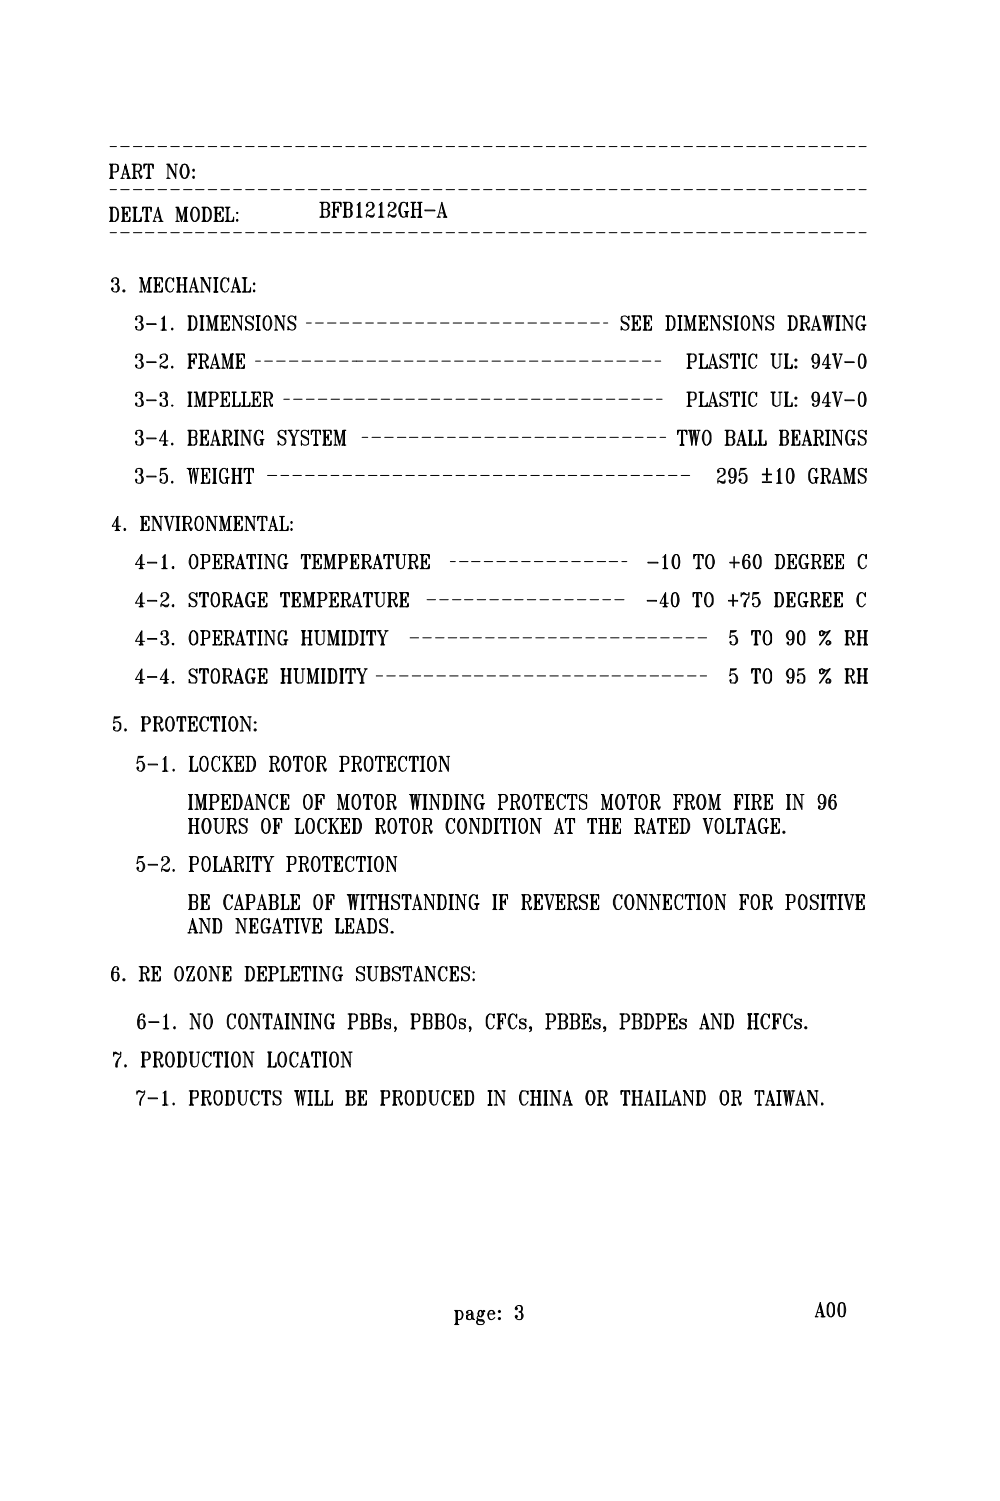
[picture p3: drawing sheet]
<svg xmlns="http://www.w3.org/2000/svg" width="300mm" height="450mm" viewBox="0 0 300 450" stroke-linecap="round" stroke-linejoin="round" font-family="sans-serif">
<g fill="none" stroke="#000" stroke-width=".3">
<path d="M32.8 49.2h1.9a1.21 1.21 0 0 1 .6 2v.2l-.6 .2h-1M32.8 53.5h1.3M33 44h1.9M33 56.9h1.9M33.2 49.5l-.2-.3 .2 .5M33.2 53.1l-.2 .4 .2-.2M33.2 49.2v4.3M33.4 49.5v3.8M33.7 49.5l.2-.3-.2 .5M33.7 53.1l.2 .4-.2-.2M33.7 49.2v4.3M34.7 49.2l.6 .7v1l-.6 .7"/>
<path d="M35.3 49.7v1.5M36.2 44h2.5M36.2 56.9h2.5M36.2 53.5h1.1M36.4 53.5l.2-.2 .2 .2M36.8 52.2h1.5M37.5 49.9l1 3.6M37.7 49.9l1 3.6-1-4.3-1.1 4.1M38.5 53.3l-.4 .2h1.1M38.5 53.1l-.2 .4M38.7 53.1l.2 .4M39.6 49.2h2.1l.6 .5v1.2l-.2 .3-.4 .2h-1.3"/>
<path d="M39.6 53.5h1.5M39.8 49.2l.4 .3M40 44h2.5M40 56.9h2.5M40 49.2l.2 .5M40.2 49.2v4.3M40.2 53.3l-.4 .2M40.2 53.1l-.2 .4M40.4 53.1l.2 .4M40.4 49.2v4.3M40.4 53.3l.5 .2M40.6 49.2l-.2 .5"/>
<path d="M40.9 49.2l-.5 .3M41.1 51.4l.6 .6 .4 1.5h.2l.2-.9M41.5 51.6l.6 1.2 .2 .3 .2-.3M41.7 49.2l.4 .7v.8l-.4 .7M41.9 52.6l.4 .7M42.1 49.7l.2 .4-.2 .8M43.4 49.2l-.2 1.3v-1.3h2.7v1.3l-.2-1.3M43.6 44h2.5M43.6 56.9h2.5M43.6 49.2l-.4 .7M43.8 53.5h1.5M43.8 49.2l-.6 .5"/>
<path d="M44 49.2l-.8 .3M44.4 49.2v4.3M44.4 53.3l-.4 .2M44.4 53.1l-.2 .4M44.7 49.2v4.3M44.7 53.1l.2 .4M44.7 53.3l.4 .2M45.1 49.2l.8 .3M45.3 49.2l.6 .5M45.5 49.2l.4 .7M47.4 44h2.6M47.4 56.9h2.6"/>
<path d="M50 53.5h1M50 49.2h.8l1.9 3.6M50.2 53.5l.2-.2 .4 .2M50.2 49.2l.2 .3M50.6 49.2l1.9 3.6M51.2 44h2.6M51.2 56.9h2.6M52.3 49.2h.8l-.4 .3-.2-.3M52.7 49.5v4l-2.3-4.3v4.1M54.6 49.5l.6-.3 .9 .3a3.1 3.1 0 0 1 0 3.8l-.6 .2-.9-.2a3.1 3.1 0 0 1 0-3.8zM54.6 49.9a2.63 2.63 0 0 0 0 2.9M55 44h2.6"/>
<path d="M55 56.9h2.6M55.2 49.2l-.4 .3a4.3 4.3 0 0 0 0 3.8l.4 .2M55.5 49.2l.4 .3a4.3 4.3 0 0 1 0 3.8l-.4 .2M56.1 49.9a2.63 2.63 0 0 1 0 2.9M57.8 50.9l.4-.2v.7zM57.8 53.1l.4-.3v.7zM58 50.9l.2 .3zM58 53.1l.2 .2zM58.6 44h2.6M58.6 56.9h2.6M62.4 44h2.6M62.4 56.9h2.6"/>
<path d="M66.3 44h2.5M66.3 56.9h2.5M70.1 44h2.3M70.1 56.9h2.3M73.7 44h2.5M73.7 56.9h2.5M77.5 44h2.5M77.5 56.9h2.5M81.3 44h2.5M81.3 56.9h2.5M85.1 44h2.3M85.1 56.9h2.3"/>
<path d="M88.7 44h2.5M88.7 56.9h2.5M92.5 44h2.5M92.5 56.9h2.5M96.3 44h2.5M96.3 56.9h2.5M99.9 44h2.5M99.9 56.9h2.5M103.7 44h2.6M103.7 56.9h2.6M107.5 44h2.6M107.5 56.9h2.6"/>
<path d="M111.3 44h2.6M111.3 56.9h2.6M114.9 44h2.6M114.9 56.9h2.6M118.7 44h2.6M118.7 56.9h2.6M122.6 44h2.5M122.6 56.9h2.5M126.4 44h2.3M126.4 56.9h2.3M130 44h2.5M130 56.9h2.5"/>
<path d="M133.8 44h2.5M133.8 56.9h2.5M137.6 44h2.5M137.6 56.9h2.5M141.4 44h2.3M141.4 56.9h2.3M145 44h2.5M145 56.9h2.5M148.8 44h2.5M148.8 56.9h2.5M152.6 44h2.6M152.6 56.9h2.6"/>
<path d="M156.2 44h2.5M156.2 56.9h2.5M160 44h2.6M160 56.9h2.6M163.8 44h2.6M163.8 56.9h2.6M167.6 44h2.6M167.6 56.9h2.6M171.2 44h2.6M171.2 56.9h2.6M175 44h2.6M175 56.9h2.6"/>
<path d="M178.9 44h2.5M178.9 56.9h2.5M182.7 44h2.3M182.7 56.9h2.3M186.3 44h2.5M186.3 56.9h2.5M190.1 44h2.5M190.1 56.9h2.5M193.9 44h2.5M193.9 56.9h2.5M197.7 44h2.3M197.7 56.9h2.3"/>
<path d="M201.3 44h2.5M201.3 56.9h2.5M205.1 44h2.5M205.1 56.9h2.5M208.9 44h2.6M208.9 56.9h2.6M212.5 44h2.6M212.5 56.9h2.6M216.3 44h2.6M216.3 56.9h2.6M220.1 44h2.6M220.1 56.9h2.6"/>
<path d="M223.9 44h2.6M223.9 56.9h2.6M227.5 44h2.6M227.5 56.9h2.6M231.4 44h2.5M231.4 56.9h2.5M235.2 44h2.5M235.2 56.9h2.5M239 44h2.3M239 56.9h2.3M242.6 44h2.5M242.6 56.9h2.5"/>
<path d="M246.4 44h2.5M246.4 56.9h2.5M250.2 44h2.5M250.2 56.9h2.5M254 44h2.3M254 56.9h2.3M257.6 44h2.1M257.6 56.9h2.1M32.8 62.2h1.7l.4 .2 .4 .4 .3 1.1-.3 1.9-.4 .4-.4 .2h-1.7M33 69.8h1.9M33.2 62.4l-.2-.2 .2 .4M33.2 66l-.2 .4 .2-.2"/>
<path d="M33.2 62.2v4.2M33.4 62.4v3.8M33.7 62.4l.2-.2-.2 .4M33.7 66l.2 .4-.2-.2M33.7 62.2v4.2M34.5 62.2a2.99 2.99 0 0 1 0 4.2M35.1 62.8l.2 .4v2.1l-.2 .5M36.2 69.8h2.5M36.4 62.2h2.5v1.2l-.2-1.2 .2 .6M36.8 62.4l-.2-.2 .2 .4M36.8 66l-.2 .4 .2-.2M36.8 62.2v4.2"/>
<path d="M37 62.4v3.8M37.3 62.4l.2-.2-.2 .4M37.3 66l.2 .4-.2-.2M37.3 62.2v4.2M37.3 64.1h.8M38.1 63.4v1.5zM38.1 64.3l-.6-.2 .6-.2-.2 .2 .2 .4M38.1 62.2l.8 .2M38.5 62.2l.4 .4M38.9 65.8l-.2 .6 .2-1.3v1.3h-2.5M38.9 66.2l-.8 .2M38.9 66l-.4 .4"/>
<path d="M39.8 66.4h2.5v-1.3l-.2 1.3M39.8 62.2h1.3l-.5 .2M40 69.8h2.5M40 62.2l.2 .2M40.2 62.2v4.2M40.2 66.2l-.2 .2M40.4 62.4v3.8M40.6 62.2v4.2M40.6 66l.3 .4M40.6 66.2l.5 .2M40.9 62.2l-.3 .4M42.3 66.2l-.8 .2"/>
<path d="M42.3 66l-.6 .4M42.3 65.8l-.4 .6M42.8 62.6l.4-.4-.4 .6M43 62.2l-.2 1.2v-1.2h2.5v1.2v-1.2M43.6 69.8h2.5M43.6 62.2l-.8 .2M43.8 62.2v4.2M43.8 66.2l-.2 .2M44 62.4v3.8M44.2 62.2v4.2M44.2 66.2l.5 .2h-1.3M44.2 66l.2 .4"/>
<path d="M44.7 62.2l.6 .2M44.9 62.2l.4 .4M45.1 62.2l.2 .6M46.1 66.2l1.3-4 1.1 4.2M46.6 66.4l-.5-.2-.2 .2h.9M46.6 65.1h1.4M47.2 62.8l1.1 3.6-.9-3.6M47.4 69.8h2.6M47.6 66.4h1.3M48 66.4l.3-.4 .4 .4M48.3 66.2l-.5 .2M51.2 69.8h2.6"/>
<path d="M52.7 62.2h.9l1 3.6M52.7 66.4h1.1M52.9 66.4l.2-.2 .5 .2M52.9 62.2l.2 .2M53.1 66.2v-4l1.3 4.2 1.1-4.2v4.2M53.3 62.2l1.1 3.6M55 69.8h2.6M55 66.4h1.3M55.5 66l-.3 .4 .3-.2M55.5 62.2h.8M55.7 62.4v3.8M55.9 62.4l.2-.2-.2 .4"/>
<path d="M55.9 66l.2 .4-.2-.2M55.9 62.2v4.2M57.6 62.8l-.2 1.1 .2 1.9M57.8 62.4a1.22 1.22 0 0 1 1.9 .8v2.1a1.3 1.3 0 0 1-1.9 .9 3.1 3.1 0 0 1 0-3.8zM58.2 62.2l-.6 .8v2.5l.6 .9M58.6 62.2a2.99 2.99 0 0 1 0 4.2M58.6 69.8h2.6M59.3 62.8a2.63 2.63 0 0 1 0 3M60.5 62.2h1.7l1.1 1v2.1l-.2 .5-.9 .6h-1.7M60.7 62.2l.3 .2M61 62.2v4.2M61 66.2l-.3 .2"/>
<path d="M61.2 62.4v3.8M61.4 62.2v4.2M61.4 66l.2 .4M61.4 66.2l.4 .2M61.6 62.2l-.2 .4M61.8 62.2l-.4 .2M62.2 62.2a2.99 2.99 0 0 1 0 4.2M62.4 69.8h2.6M62.9 62.8a2.63 2.63 0 0 1 0 3M64.1 62.2h2.8v1.2l-.2-1.2M64.1 66.4h2.8v-1.3l-.2 1.3M64.3 62.2l.3 .2"/>
<path d="M64.6 62.2v4.2M64.6 66.2l-.3 .2M64.8 62.4v3.8M65 62.2v4.2M65 64.1h1M65 66l.2 .4M65 66.2l.4 .2M65.2 62.2l-.2 .4M65.4 62.2l-.4 .2M66 63.4v1.5l-.2-.8zM66 64.3l-.6-.2 .6-.2-.4 .2 .4 .4M66 62.2l.9 .2"/>
<path d="M66.3 69.8h2.5M66.3 62.2l.6 .4M66.5 62.2l.4 .6M66.9 66.2l-.9 .2M66.9 66l-.6 .4M66.9 65.8l-.4 .6M67.5 66.4h2.6v-1.3l-.3 1.3M67.5 62.2h1.5M67.7 62.2l.5 .2M67.9 62.2l.3 .4M68.2 62.2v4.2M68.2 66.2l-.5 .2"/>
<path d="M68.2 66l-.3 .4M68.4 62.2v4.2M68.4 66l.2 .4M68.4 66.2l.4 .2M68.6 62.2l-.2 .4M68.8 62.2l-.4 .2M70.1 65.8l-.5 .6 .5-.4M70.1 69.8h2.3M70.1 66.2l-.9 .2M70.9 63.9l.2-.3 .2 .3-.2 .2zM70.9 66l.2-.2 .2 .4-.2 .2zM71.1 66v.2z"/>
<path d="M71.1 63.9h.2M73.7 69.8h2.5M77.5 69.8h2.5M81.3 69.8h2.5M85.1 69.8h2.3M88.7 69.8h2.5M92.5 69.8h2.5M95.9 60.7h2.1a1.08 1.08 0 0 1 .9 1 1.08 1.08 0 0 1-.9 1.1M96.1 60.7l.4 .2M96.3 69.8h2.5M96.3 60.7l.2 .4M96.5 60.7v4.4"/>
<path d="M96.5 64.9l-.4 .2M96.5 64.7l-.2 .4M96.7 60.7v4.4M96.7 64.7l.2 .4M96.7 64.9l.5 .2M96.9 60.7l-.2 .4M97.2 60.7l-.5 .2M98 60.7l.4 .6-.2 1.3-.2 .2h-1.3M98 62.8a1.21 1.21 0 0 1 .9 1.2 1.21 1.21 0 0 1-.9 1.1h-2.1M98 62.8l.4 .6v1.1l-.4 .6M98.4 61.1l.2 .4-.2 .9M98.4 63.2l.2 .4-.2 1.1"/>
<path d="M99.5 60.7h2.7v1.2l-.2-1.2M99.5 65.1h1.5M99.7 60.7l.4 .2M99.9 69.8h2.5M99.9 60.7l.2 .4M100.1 60.7v4.4M100.1 64.9l-.4 .2M100.1 64.7l-.2 .4M100.3 60.7v4.4M100.3 62.8h1.1M100.3 64.7l.2 .4M100.3 64.9l.5 .2"/>
<path d="M100.5 60.7l-.2 .4M100.8 60.7l-.5 .2M101.4 61.9v1.7l-.2-.8zM101.4 62.4l-.4 .4 .4 .4M101.4 62.6l-.6 .2 .6 .2M101.4 60.7l.8 .2M101.6 60.7l.6 .4M101.8 60.7l.4 .6M102.9 60.7h1.9a1.08 1.08 0 0 1 .8 1 1.08 1.08 0 0 1-.8 1.1M103.3 60.9l-.2-.2 .2 .4M103.3 64.7l-.2 .4 .2-.2M103.3 60.7v4.4"/>
<path d="M103.5 60.9v4M103.7 69.8h2.6M103.7 60.7v4.4M103.7 64.9l.2 .2M103.9 60.7l-.2 .2M104.8 60.7l.4 .2v1.7l-1.5 .2M104.8 62.8a1.21 1.21 0 0 1 .9 1.2 1.21 1.21 0 0 1-.9 1.1h-1.9M104.8 62.8l.4 .2v1.9l-.4 .2M105.2 61.1l.2 .4-.2 .9M105.2 63.2l.2 .4-.2 1.1M106.9 65.1h1.7M107.1 61.5l.8-.8v4.4"/>
<path d="M107.5 64.7l-.2 .4 .2-.2M107.5 69.8h2.6M107.5 61.1v4M107.7 61.1v3.8M107.9 64.7l.3 .4-.3-.2M110.1 61.5l.2 .2zM110.1 61.3h.2v.6l-.4-.2a1.15 1.15 0 0 1 1.7-.9 1.15 1.15 0 0 1-.1 2l-1.2 .6-.4 1.1v.6M111.3 60.7l.5 .2v1.5l-1.1 .8M111.3 69.8h2.6M111.8 61.1l.2 .4-.2 .9M112.2 64.5l-.4 .2-1.7-.2-.2 .2M112.2 64.1v.4l-.4 .6h-.7l-.8-.6 .8 .4h.7l.2-.2"/>
<path d="M113.5 65.1h1.6M113.7 61.5l.8-.8v4.4v-.4M114.1 64.7l-.2 .4 .2-.2M114.1 61.1v4M114.3 61.1v3.8M114.5 64.9l.2 .2M114.9 69.8h2.6M116.6 61.5v.2zM116.6 61.3l.2 .4-.2 .2-.2-.2a1.14 1.14 0 0 1 1.5-1 1.12 1.12 0 0 1 .9 1 1.12 1.12 0 0 1-.7 1.1l-1.3 .6-.4 1.1v.6M117.9 60.7l.4 1.2-.4 .9-.6 .4M118.3 61.1l.2 .4-.2 .9M118.7 64.5l-.4 .2-1.7-.2-.2 .2"/>
<path d="M118.7 64.1v.4l-.4 .6h-.6l-.9-.6 .9 .4h.6l.2-.2M118.7 69.8h2.6M120.2 61.3a2.91 2.91 0 0 0 0 3.2M120.9 60.7l-.5 .2a4.7 4.7 0 0 0 0 4l.5 .2M121.3 63.4h1.3M121.5 63.4l.2 .2M121.7 63.9v-.5v1.5M121.9 61.3l.2-.6v1.2l-.4-1-.4-.2-1.1 .2a3.3 3.3 0 0 0 0 4l.7 .2 1-.2 .2 .2v-1.7M121.9 63.6v1.1M122.1 63.6l.2-.2-.2 .5M122.6 69.8h2.5M123.2 65.1h1.5"/>
<path d="M123.2 60.7h1.5M123.4 60.7l.4 .2M123.6 60.7l.2 .4M123.8 60.7v4.4M123.8 64.9l-.4 .2M123.8 64.7l-.2 .4M124 60.7v4.4M124 62.8h1.7M124 64.7l.2 .4M124 64.9l.5 .2M124.2 60.7l-.2 .4M124.5 60.7l-.5 .2"/>
<path d="M125.5 60.7l.2 .4M125.7 60.7v4.4M125.7 64.7l-.2 .4M125.7 64.9l-.4 .2h1.3M125.9 64.9l.5 .2M125.9 60.7v4.4M125.9 64.7l.3 .4M126.2 60.7l-.3 .4M126.4 69.8h2.3M126.4 60.7l-.5 .2M126.6 60.7h-1.3l.4 .2M127.4 63h3v.2h-3z"/>
<path d="M130 69.8h2.5M131 65.1h1.1M131.2 65.1l.2-.2 .5 .2M131.4 64.9l1.1-4.2 1.3 4.4M131.9 63.9h1.2M133.3 65.1l-.8-3.8 1.1 3.8M133.3 64.7l-.2 .4 .2-.2M133.6 64.7l.4 .4h-1.1M133.8 69.8h2.5M137.6 69.8h2.5M141.4 69.8h2.3M145 69.8h2.5"/>
<path d="M148.8 69.8h2.5M152.6 69.8h2.6M156.2 69.8h2.5M160 69.8h2.6M163.8 69.8h2.6M167.6 69.8h2.6M171.2 69.8h2.6M175 69.8h2.6M178.9 69.8h2.5M182.7 69.8h2.3M186.3 69.8h2.5M190.1 69.8h2.5"/>
<path d="M193.9 69.8h2.5M197.7 69.8h2.3M201.3 69.8h2.5M205.1 69.8h2.5M208.9 69.8h2.6M212.5 69.8h2.6M216.3 69.8h2.6M220.1 69.8h2.6M223.9 69.8h2.6M227.5 69.8h2.6M231.4 69.8h2.5M235.2 69.8h2.5"/>
<path d="M239 69.8h2.3M242.6 69.8h2.5M246.4 69.8h2.5M250.2 69.8h2.5M254 69.8h2.3M257.6 69.8h2.1M33.7 84.2l.2 .2zM33.7 86.5l.2 .2zM33.7 84h.2v.6l-.5-.2a1.06 1.06 0 0 1 1.4-1 1.06 1.06 0 0 1 .5 1.6l-.4 .2M34.5 85.2a1.18 1.18 0 0 1 1.3 1.1 1.18 1.18 0 0 1-1.1 1.3 1.18 1.18 0 0 1-1.3-1.1l.5-.2v.6h-.2M34.7 83.3l.6 .7-.2 1-.4 .2 .6 .5v1.6l-.4 .3M35.3 83.5v1.5"/>
<path d="M35.3 85.9l.3 .2-.3 1M36.8 87.1l.5-.2 .2 .4-.5 .3zM37 87.1l.3 .2zM40.9 95.6v.2zM40.9 97.9v.2zM40.9 95.4l.2 .4-.2 .2-.3-.2a1.14 1.14 0 0 1 1.5-1l.7 .6-.3 1-.4 .3M41.7 96.7h.4l.7 .6a1.14 1.14 0 0 1-.7 1.7 1.14 1.14 0 0 1-1.5-1.1h.5l-.2 .5M41.9 94.8l.4 .2v1.4l-.4 .3a1.54 1.54 0 0 1 .2 2.3M42.3 87.3v-4l1.1 4.3 1.3-4.3v4.3M42.3 95l.2 .4-.2 1M42.5 87.6l-.2-.3-.4 .3h.9M42.5 97.3l.3 .4-.3 .9"/>
<path d="M42.5 83.3h-.6l.4 .2M43.6 86.9l-1.1-3.6 .9 3.6M44 97.1h2.8v.2h-2.8zM44 87.6h1.5M44.7 83.5v3.8l-.5 .3M44.7 83.3h.8M44.7 87.1l-.3 .5M44.9 87.1l.2 .5M44.9 83.3v4.3M44.9 87.3l.4 .3M45.1 83.3l-.2 .4M45.3 83.3l-.4 .2"/>
<path d="M46.4 83.3l.2 .4M46.6 87.3l-.5 .3h2.6v-1.3l-.2 1.3M46.6 83.3v4.3M46.6 87.1l-.2 .5M46.8 83.3v4.3M46.8 85.4h1M46.8 87.1l.2 .5M46.8 87.3l.4 .3M47 83.3l-.2 .4M47.2 83.3l-.4 .2M47.8 84.6v1.5l-.2-.7zM47.8 85l-.2 .4 .2 .5"/>
<path d="M47.8 85.2l-.6 .2 .6 .3M47.8 83.3l.9 .2M48.3 99h1.7M48.5 83.3l.2 1.3v-1.3h-2.6l.5 .2M48.5 95.6l.8-.8v4.2M48.7 83.7l-.4-.4 .4 .7M48.7 86.9l-.4 .7 .4-.5M48.7 87.3l-.9 .3M48.9 95.2v3.8M48.9 98.8l-.2 .2M49.1 95.2v3.6M49.3 98.6l.2 .4-.2-.2"/>
<path d="M50.2 84a2.63 2.63 0 0 0 0 2.9M50.8 83.3l-.4 .2a4.3 4.3 0 0 0 0 3.8l.4 .3M51.6 98.4l.3 .2-.3 .4-.2-.2zM51.6 98.6v.2zM51.9 84l.2-.7v1.3l-.2-.6a1.11 1.11 0 0 0-1.3-.7 1.11 1.11 0 0 0-.9 1.1v2.1a1.3 1.3 0 0 0 1.9 .8l.5-.8M52.9 83.3h1.3M52.9 87.6h1.3M53.1 83.3l.2 .2M53.3 83.3v4.3M53.3 87.3l-.2 .3M53.6 83.5v3.8M53.8 83.5l.2-.2-.2 .4"/>
<path d="M53.8 87.1l.2 .5-.2-.3M53.8 83.3v4.3M53.8 85.4h1.7M54.8 83.3h1.3l-.4 .2M55 83.3l.5 .2M55.2 83.3l.3 .4M55.5 83.3v4.3M55.5 87.3l-.5 .3M55.5 87.1l-.3 .5M55.7 87.3l.4 .3h-1.3M55.7 83.3v4.3M55.7 87.1l.2 .5"/>
<path d="M55.9 83.3l-.2 .4M56.3 94.8h1.7l.8 .6v.4a2.7 2.7 0 0 1-.4 3l-.4 .2h-1.7M56.5 94.8l.2 .2M56.7 94.8v4.2M56.7 87.6h.9M56.7 98.8l-.2 .2M56.9 87.6v-.3l.5 .3M56.9 95v3.8M56.9 87.3l1.3-4 1.1 4.3M57.1 95l.3-.2-.3 .4M57.1 98.6l.3 .4-.3-.2M57.1 94.8v4.2"/>
<path d="M57.4 86.3h1.4M58 84l1.1 3.6-.9-3.6M58 94.8a2.99 2.99 0 0 1 0 4.2M58.4 87.6h1.3M58.6 95.4l.2 .4v2.1l-.2 .5M58.8 87.6l.3-.5 .4 .5M59.1 87.3l-.5 .3M59.9 99h1.3M59.9 94.8h1.3M60.1 83.3h.9l1.9 3.6M60.1 87.6h1.1M60.1 94.8l.2 .2"/>
<path d="M60.3 87.6l.2-.3 .5 .3M60.3 83.3l.2 .2M60.3 94.8v4.2M60.3 98.8l-.2 .2M60.5 95v3.8M60.7 95l.3-.2-.3 .4M60.7 98.6l.3 .4-.3-.2M60.7 94.8v4.2M60.7 83.3l2 3.6M61.8 99h1.1M61.8 94.8h.9l1 3.6M62 99l.4-.2 .3 .2"/>
<path d="M62 94.8l.4 .2M62.4 83.3h.9l-.4 .2-.2-.2M62.4 94.8l1.1 3.6M62.9 83.5v4.1l-2.4-4.3v4M64.3 83.3l.3 .4M64.6 98.6v.4v-4.2l-1.1 4.2-1.1-4.2v4M64.6 83.3v4.3M64.6 87.3l-.5 .3h1.3M64.6 87.1l-.3 .5M64.6 94.8h.8l-.4 .2M64.6 98.8l-.3 .2M64.8 83.3v4.3"/>
<path d="M64.8 95v3.8M64.8 87.1l.2 .5M64.8 87.3l.4 .3M65 83.3l-.2 .4M65 98.8l.4 .2h-1.3M65 94.8v4.2M65 98.6l.2 .4M65.2 83.3l-.4 .2M65.2 94.8l-.2 .4M65.4 83.3h-1.3l.5 .2M66 94.8h2.8v1.2l-.2-1.2M66 99h2.8v-1.1l-.2 1.1"/>
<path d="M66.3 94.8l.4 .2M66.5 94.8l.2 .4M66.7 84a2.63 2.63 0 0 0 0 2.9M66.7 94.8v4.2M66.7 98.8l-.4 .2M66.7 98.6l-.2 .4M66.9 96.9h1M66.9 94.8v4.2M66.9 98.6l.2 .4M66.9 98.8l.4 .2M67.1 94.8l-.2 .4M67.3 83.3l-.4 .2a4.3 4.3 0 0 0 0 3.8l.4 .3"/>
<path d="M67.3 94.8l-.4 .2M67.9 96v1.7l-.2-.8zM67.9 96.4l-.4 .5 .4 .4M67.9 96.7l-.6 .2 .6 .2M67.9 94.8l.9 .2M68.2 94.8l.6 .4M68.4 84l.2-.7v1.3l-.2-.6a1.11 1.11 0 0 0-1.3-.7 1.11 1.11 0 0 0-.8 1.1v2.1a1.3 1.3 0 0 0 1.9 .8l.4-.8M68.4 94.8l.4 .6M68.8 98.8l-.9 .2M68.8 98.6l-.6 .4M68.8 98.4l-.4 .6M69.2 87.6h1.1"/>
<path d="M69.4 87.6l.2-.3 .2 .3M69.8 86.3h1.5M70.3 99l-.2-.2-.5 .2h.9M70.3 94.8h-.7l.5 .2M70.5 84l1 3.6M70.7 84l1.1 3.6M71.5 87.3l-.4 .3h1.1M71.5 87.1l-.2 .5M71.8 87.1l.2 .5-1.3-4.3-1.1 4M71.8 94.8h1M72 94.8l.4 .2 .2-.2M72.2 98.4l-1.9-3.6 2.1 3.6"/>
<path d="M72.4 95v4l-2.3-4.2v4M72.6 87.6h2.5v-1.3l-.2 1.3M72.6 83.3h1.5M72.8 83.3l.4 .2M73 83.3l.2 .4M73.2 83.3v4.3M73.2 87.3l-.4 .3M73.2 87.1l-.2 .5M73.4 83.3v4.3M73.4 87.1l.3 .5M73.4 87.3l.5 .3M73.7 83.3l-.3 .4"/>
<path d="M73.9 96v.4l1.5 .7 .4 .6M73.9 95v1.2a2.59 2.59 0 0 1 2.1 1.5 1.17 1.17 0 0 1-.6 1.2 1.17 1.17 0 0 1-1.3-.1l-.4-.9v1.1l.2-.6M73.9 83.3l-.5 .2M75.1 86.9l-.4 .7 .4-.5M75.1 87.3l-.8 .3M75.8 95.4l.2-.6v1.2a1.24 1.24 0 0 0-.9-1.2 1.24 1.24 0 0 0-1.4 .6l.2 1 .4 .5 1.1 .4a1.01 1.01 0 0 1 .2 1.5M76 85l.2-.2 .2 .4-.2 .2zM76 87.1l.2-.2 .2 .4-.2 .3zM76.2 85v.2zM76.2 87.1v.2zM77 94.8l.3 .4M77.3 94.8v4.2"/>
<path d="M77.3 98.8l-.5 .2h1.3M77.3 98.6l-.3 .4M77.5 98.6l.2 .4M77.5 94.8v4.2M77.5 98.8l.4 .2M77.7 94.8l-.2 .4M77.9 94.8l-.4 .2M78.1 94.8h-1.3l.5 .2M79.2 95.4a1.12 1.12 0 0 1 1.7-.4 2.75 2.75 0 0 1-.5 4 1.44 1.44 0 0 1-1.4-1.1v-2.1zM79.4 95.4a2.63 2.63 0 0 0 0 3M80 94.8l-.4 .2a4.3 4.3 0 0 0 0 3.8l.4 .2M80.4 94.8l.7 .8v2.5l-.7 .9"/>
<path d="M81.1 95.4v.4a3.5 3.5 0 0 1 0 2.6M82.3 99h.9l-.4-.2-.3 .2M82.3 94.8h.9l1.9 3.6M82.5 94.8l.3 .2M83 94.8l1.9 3.6M85.1 95v4l-2.3-4.2v4M85.3 94.8l-.2 .2-.4-.2h.8M86.6 96l.4 .7 1.1 .4 .4 .6M86.8 95a1.01 1.01 0 0 0 .2 1.4l1.1 .5a1.11 1.11 0 0 1 .6 1.3 1.11 1.11 0 0 1-1.3 .8l-.6-.2-.4-.9v1.1l.2-.6M88.5 95.4l.2-.6v1.2l-.2-.6a1.12 1.12 0 0 0-1.8-.3 1.12 1.12 0 0 0 .3 1.8l1.1 .4a1.01 1.01 0 0 1 .2 1.5M91.9 96.9h1.4M94.6 96.9h2.3"/>
<path d="M98.2 96.9h2.6M102 96.9h2.6M105.8 96.9h2.6M109.6 96.9h2.4M113.2 96.9h2.6M117.1 96.9h2.5M120.9 96.9h2.5M124.7 96.9h2.3M128.3 96.9h2.5M132.1 96.9h2.5M135.9 96.9h2.5M139.5 96.9h2.5"/>
<path d="M143.3 96.9h2.5M147.1 96.9h2.5M150.9 96.9h2.3M154.5 96.9h2.6M158.3 96.9h2.6M162.1 96.9h2.6M165.9 96.9h2.4M169.5 96.9h2.6M173.4 96.9h2.5M177.2 96.9h2.5M181 96.9h1.2M186.5 96v.4l1.5 .7 .4 .6"/>
<path d="M186.5 95v1.2a2.59 2.59 0 0 1 2.1 1.5 1.17 1.17 0 0 1-.6 1.2 1.17 1.17 0 0 1-1.3-.1l-.4-.9v1.1l.2-.6M188.4 95.4l.2-.6v1.2a1.24 1.24 0 0 0-.9-1.2 1.24 1.24 0 0 0-1.4 .6l.2 1 .4 .5 1.1 .4a1.01 1.01 0 0 1 .2 1.5M189.7 94.8l.2 .4M189.9 98.8l-.5 .2h2.6v-1.1l-.2 1.1M189.9 94.8v4.2M189.9 98.6l-.2 .4M190.1 96.9h1M190.1 94.8v4.2M190.1 98.6l.2 .4M190.1 98.8l.4 .2M190.3 94.8l-.2 .4M190.5 94.8l-.4 .2"/>
<path d="M191.1 96v1.7l-.2-.8zM191.1 96.4l-.2 .5 .2 .4M191.1 96.7l-.6 .2 .6 .2M191.1 94.8l.9 .2M191.8 94.8l.2 1.2v-1.2h-2.6l.5 .2M192 95.2l-.4-.4 .4 .6M192 98.4l-.4 .6 .4-.4M192 98.8l-.9 .2M192.8 94.8h2.6v1.2l-.2-1.2 .2 .6M193.3 95l-.3-.2 .3 .4M193.3 98.6l-.3 .4 .3-.2M193.3 94.8v4.2"/>
<path d="M193.5 95v3.8M193.7 96.9h.8M193.7 94.8v4.2M193.7 98.8l.2 .2M193.9 94.8l-.2 .2M194.5 96v1.7zM194.5 96.4l-.2 .5 .2 .4M194.5 96.7l-.6 .2 .6 .2M194.5 94.8l.9 .2M194.9 94.8l.5 .4M195.4 98.4l-.2 .6 .2-1.1v1.1h-2.6M195.4 98.8l-.9 .2"/>
<path d="M195.4 98.6l-.5 .4M199.6 94.8h1.7l1.1 1v2.1l-.3 .5-.8 .6h-1.7M199.8 94.8l.4 .2M200 94.8l.2 .4M200.2 94.8v4.2M200.2 98.8l-.4 .2M200.2 98.6l-.2 .4M200.4 94.8v4.2M200.4 98.6l.3 .4M200.4 98.8l.5 .2M200.7 94.8l-.3 .4M200.9 94.8l-.5 .2"/>
<path d="M201.3 94.8l.4 .2a4.3 4.3 0 0 1 0 3.8l-.4 .2M201.9 95.4a2.63 2.63 0 0 1 0 3M203.2 94.8h1.3l-.5 .2M203.4 94.8l.4 .2M203.6 94.8l.2 .4M203.8 94.8v4.2M203.8 98.8l-.4 .2M203.8 98.6l-.2 .4M204 98.8l.5 .2h-1.3M204 94.8v4.2M204 98.6l.3 .4M204.3 94.8l-.3 .4"/>
<path d="M205.1 99h1.1M205.1 94.8h.9M205.3 99l.4-.2 .3 .2M205.3 94.8l.4 .2M205.7 98.8v-4l1.1 4.2 1.3-4.2v4.2M206.8 98.4l-.8-3.6 1 3.6M208.1 94.8h.6l-.4 .2M208.1 95v3.8l-.5 .2M208.1 98.6l-.2 .4M208.3 98.8l.4 .2h-1.3M208.3 94.8v4.2M208.3 98.6l.2 .4"/>
<path d="M208.5 94.8l-.2 .4M209.8 94.8l.2 .4M210 98.8l-.5 .2h2.6v-1.1l-.2 1.1M210 94.8v4.2M210 98.6l-.2 .4M210.2 96.9h1M210.2 94.8v4.2M210.2 98.6l.2 .4M210.2 98.8l.4 .2M210.4 94.8l-.2 .4M210.6 94.8l-.4 .2M211.2 96v1.7l-.2-.8z"/>
<path d="M211.2 96.4l-.2 .5 .2 .4M211.2 96.7l-.6 .2 .6 .2M211.2 94.8l.9 .2M211.9 94.8l.2 1.2v-1.2h-2.6l.5 .2M212.1 95.2l-.4-.4 .4 .6M212.1 98.4l-.4 .6 .4-.4M212.1 98.8l-.9 .2M212.9 99h.9l-.4-.2-.3 .2M212.9 94.8h.9l1.9 3.6M213.1 94.8l.3 .2M213.6 94.8l1.9 3.6M215.7 95v4l-2.3-4.2v4"/>
<path d="M215.9 94.8l-.2 .2-.4-.2h.8M217.2 96l.4 .7 1.1 .4 .4 .6M217.4 95a1.01 1.01 0 0 0 .2 1.4l1.1 .5a1.11 1.11 0 0 1 .6 1.3 1.11 1.11 0 0 1-1.3 .8l-.6-.2-.4-.9v1.1l.2-.6M219.1 95.4l.2-.6v1.2l-.2-.6a1.12 1.12 0 0 0-1.8-.3 1.12 1.12 0 0 0 .3 1.8l1.1 .4a1.01 1.01 0 0 1 .2 1.5M220.1 99h1.3M220.1 94.8h1.3M220.6 95l-.3-.2 .3 .4M220.6 98.6l-.3 .4 .3-.2M220.6 94.8v4.2M220.8 95v3.8M221 94.8v4.2M221 98.8l.2 .2"/>
<path d="M221.2 94.8l-.2 .2M222.5 95.4a1.1 1.1 0 0 1 1.2-.7 1.1 1.1 0 0 1 .9 1.1l.2 .9-.2 1.2a1.06 1.06 0 0 1-1.1 1.1 1.06 1.06 0 0 1-1-1.1l-.3-.6zM222.7 95.4l-.2 .4v2.1l.2 .5M223.3 94.8a2.99 2.99 0 0 0 0 4.2M223.7 94.8a2.99 2.99 0 0 1 0 4.2M224.4 95.4l.2 .4v2.1l-.2 .5M225.6 99h1.1M225.6 94.8h.9l1.9 3.6M225.8 99l.3-.2 .4 .2M225.8 94.8l.3 .2M226.3 94.8l1.9 3.6M228 94.8h.8l-.4 .2-.2-.2"/>
<path d="M228.4 95v4l-2.3-4.2v4M229.9 96l.4 .7 1.5 .6v.4M230.1 95a1.01 1.01 0 0 0 .2 1.4l1.1 .5a1.12 1.12 0 0 1 .3 1.8 1.12 1.12 0 0 1-1.8-.3l-.2-.5v1.1l.2-.6M231.8 95.4l.2-.6v1.2l-.2-.6a1.12 1.12 0 0 0-1.8-.3 1.12 1.12 0 0 0 .3 1.8l1.5 .6v1.3M236.2 94.8h1.7l1.1 1v2.1l-.2 .5-.9 .6h-1.7M236.4 94.8l.5 .2M236.6 94.8l.3 .4M236.9 94.8v4.2M236.9 98.8l-.5 .2M236.9 98.6l-.3 .4M237.1 94.8v4.2M237.1 98.6l.2 .4"/>
<path d="M237.1 98.8l.4 .2M237.3 94.8l-.2 .4M237.5 94.8l-.4 .2M237.9 94.8a2.99 2.99 0 0 1 0 4.2M238.5 95.4a2.63 2.63 0 0 1 0 3M239.8 94.8h1.9l.9 .4v1.2l-.2 .3-1.7 .2M240 94.8l.2 .2M240.2 94.8v4.2M240.2 98.8l-.2 .2M240.5 95v3.8M240.7 98.8l.4 .2h-1.3M240.7 94.8v4.2"/>
<path d="M240.7 98.6l.2 .4M240.9 94.8l-.2 .4M241.1 94.8l-.4 .2M241.3 96.9l.4 .2a2.15 2.15 0 0 0 .9 1.9l.2-.9M241.7 94.8l.7 .6v.8l-.7 .7M241.7 97.1l.7 1.3 .2 .2 .2-.2M242.1 98.1l.5 .7M242.4 95.2l.2 .4-.2 .8M243.2 99h1.1M243.4 99l.2-.2 .2 .2M243.6 98.8l1.1-4 1.3 4.2M243.8 97.9h1.5"/>
<path d="M245.5 99l-.8-3.6 1 3.6M245.5 98.6l-.2 .4 .2-.2M245.7 98.6l.5 .4h-1.1M246.6 94.8h1.3M247 94.8l.6 4.2M247.2 94.8l.4 4.2M247.2 95l-.4-.2 .4 .4M247.6 94.8l-.2 .2M247.9 97.9l-.3 1.1M248.3 94.8l-.4 3.1-.5-3.1v.4M248.3 94.8h.4l.4 3.1 .5-2.9M248.3 94.8l.6 4.2"/>
<path d="M248.5 94.8l.4 4.2M249.1 94.8h1.1M249.1 97.9l-.2 1.1M249.3 94.8l.3 .2 .4-.2M250.6 94.8h1.3l-.4 .2M250.8 94.8l.2 .2M251 94.8v4.2M251 98.8l-.2 .2M251.2 95v3.8M251.5 98.8l.4 .2h-1.3M251.5 94.8v4.2M251.5 98.6l.2 .4"/>
<path d="M251.7 94.8l-.2 .4M252.5 99h1.1M252.5 94.8h.9l2.1 3.6M252.7 99l.5-.2 .2 .2M252.7 94.8l.5 .2M253.2 94.8l2.1 3.6M254.8 94.8h1.1M255.1 94.8l.4 .2 .2-.2M255.5 95v4l-2.3-4.2v4M257.2 95.4a2.63 2.63 0 0 0 0 3M257.8 94.8a2.99 2.99 0 0 0 0 4.2M258.2 97.5h1.5"/>
<path d="M258.4 97.5l.5 .2M258.7 97.5l.2 .4M258.9 97.5v1.1l-.2 .2M259.1 95.4v-.6v1.2a1.17 1.17 0 0 0-1.1-1.3 1.17 1.17 0 0 0-1.2 1.1v2.1a1.3 1.3 0 0 0 1.9 .9h.4v.2v-1.5M259.3 97.5l-.2 .4M259.5 97.5l-.4 .2v.9M40.9 118.5v.2zM40.9 107v.2zM40.9 109.6v.2zM40.9 118.3l.2 .4-.2 .2-.3-.2a1.14 1.14 0 0 1 1.5-1.1l.7 .7-.3 1-.4 .2M40.9 106.8l.2 .4-.2 .3-.3-.3a1.14 1.14 0 0 1 1.5-1l.7 .6v.7l-.7 .6M41.7 119.5h.4l.7 .7 .2 1a1.34 1.34 0 0 1-2.4 0l.3-.4 .2 .2-.2 .4"/>
<path d="M41.7 108.1h.4l.9 1a1.19 1.19 0 0 1-1 1.3 1.19 1.19 0 0 1-1.4-.8l.3-.2 .2 .2-.2 .2M41.9 117.6l.4 .2v1.5l-.4 .2a1.54 1.54 0 0 1 .2 2.3M41.9 106.2l.4 .2v1.5l-.4 .2a1.54 1.54 0 0 1 .2 2.3M42.3 117.8l.2 .5-.2 1M42.3 106.4l.2 .4-.2 1.1M42.5 108.7l.3 .4v.7l-.3 .2M44 119.9h2.8v.3h-2.8zM44 108.5h2.8v.2h-2.8zM48 118.5l.3 .2zM48 107l.3 .2zM48 118.3l.5 .2-.2 .4h-.3v-.9a1.33 1.33 0 0 1 2.2 .3l-.2 1-.5 .2M48 106.8l.5 .2-.2 .5h-.3v-.9a1.5 1.5 0 0 1 2.2 0v1.3l-2.2 1.5v1"/>
<path d="M48.9 119.5h.6l.7 .7v1.4a2.37 2.37 0 0 1-2.2 0v-.8h.3l.2 .4-.5 .2M49.3 117.6a1.21 1.21 0 0 1 0 1.9 1.54 1.54 0 0 1 .2 2.3M49.5 106.2l.5 1.3-.5 .8-.6 .4M49.7 117.8l.3 .5-.3 1M50 106.6l.2 .4-.2 .9M50.2 109.8l-.2 .2-2-.2v.2M50.2 109.6v.6l-.2 .2h-.7l-.8-.6 .8 .4h.7l.2-.2M51.4 110l.2-.2 .3 .4-.3 .2zM51.6 110v.2zM56.3 106.2h2.5v1.3v-1.3M56.3 117.6h1.3M56.3 110.4h1.3"/>
<path d="M56.5 117.6l.2 .2M56.5 106.2l.2 .2M56.7 117.6v4.2v-.2l-.2 .2M56.7 106.2v4.2M56.7 110.2l-.2 .2M56.9 106.4v3.8M56.9 117.8v3.8M57.1 117.8l.3-.2-.3 .4M57.1 106.4l.3-.2-.3 .4M57.1 110l.3 .4-.3-.2M57.1 108.3h1.1M57.1 106.2v4.2"/>
<path d="M57.1 117.6v4.2M58.2 107.5v1.6l-.2-.8zM58.2 107.9l-.4 .4 .4 .4M58.2 108.1l-.8 .2 .8 .2M58.2 117.6h.9l1 3.8M58.2 106.2l.6 .2M58.4 117.6l.4 .2M58.4 106.2l.4 .4M58.6 106.2l.2 .6M58.8 117.6l1.1 3.8M59.5 106.2h2.1a1.08 1.08 0 0 1 .9 1 1.08 1.08 0 0 1-.9 1.1h-1.3M59.5 110.4h1.5"/>
<path d="M59.7 106.2l.4 .2M59.9 106.2l.2 .4M60.1 106.2v4.2M60.1 110.2l-.4 .2M60.1 110l-.2 .4M60.3 106.2v4.2M60.3 110l.2 .4M60.3 110.2l.4 .2M60.5 106.2l-.2 .4M60.7 106.2l-.4 .2M61 108.3l.6 .6 .4 1.5h.4v-.6v.2l-.4-.2-.6-1.3M61 117.6h.8l-.4 .2"/>
<path d="M61.2 117.8v3.8M61.4 117.6v4.2M61.6 106.2l.4 .6v.9l-.4 .6M61.6 117.6l-.2 .4M61.8 109.8l.6 .4M62 106.6l.2 .4-.2 .9M62.4 117.6h2.2a1.21 1.21 0 0 1 .8 1.2 1.21 1.21 0 0 1-.8 1.1h-1.3M62.7 117.6l.4 .2M62.9 117.6l.2 .4M63.1 117.6v4.2M63.3 117.6v4.2M63.3 110.2l1.3-4 1 4.2"/>
<path d="M63.5 117.6l-.2 .4M63.7 110.4l-.4-.2-.2 .2h.8M63.7 117.6l-.4 .2M63.7 109.4h1.5M64.3 106.8l1.1 3.6-.8-3.6M64.6 117.6l.4 .7v1l-.4 .6M64.8 110.4h1.2M65 118l.2 .5-.2 1M65.2 110.4l.2-.4 .4 .4M65.4 110.2l-.4 .2M66 117.6h2.8v1.3l-.2-1.3M66.3 117.6l.4 .2"/>
<path d="M66.5 106.2h.8l.9 3.6-1.1-3.6M66.5 117.6l.2 .4M66.5 110.4h1M66.7 110.4l.2-.2 .4 .2M66.7 117.6v4.2M66.7 106.2l.2 .2M66.9 110.2v-4l1.3 4.2 1-4.2v4.2M66.9 119.7h1M66.9 117.6v4.2M67.1 117.6l-.2 .4M67.3 117.6l-.4 .2M67.9 118.9v1.7l-.2-.9z"/>
<path d="M67.9 119.3l-.4 .4 .4 .5M67.9 119.5l-.6 .2 .6 .2M67.9 117.6l.9 .2M68.2 117.6l.6 .4M68.4 117.6l.4 .7M69.2 110.2l-.4 .2h1.3M69.2 106.2h.9M69.2 110l-.2 .4M69.4 106.4v3.8M69.6 106.2v4.2M69.6 110.2l.2 .2M69.8 117.6l.3 .4"/>
<path d="M69.8 106.2l-.2 .2M70.1 117.6v4.2M70.3 117.6v4.2M70.5 117.6l-.2 .4M70.7 106.2h2.5v1.3v-1.3M70.7 110.4h2.5v-1v1M70.7 117.6l-.4 .2M70.9 117.6h-1.3l.5 .2M70.9 106.2l.2 .2M71.1 106.2v4.2M71.1 110.2l-.2 .2M71.3 106.4v3.8"/>
<path d="M71.5 106.4l.3-.2-.3 .4M71.5 110l.3 .4-.3-.2M71.5 108.3h.9M71.5 106.2v4.2M72.4 107.5v1.6zM72.4 107.9l-.2 .4 .2 .4M72.4 108.1l-.6 .2 .6 .2M72.4 117.6h1.5M72.4 106.2l.8 .2M72.6 117.6l.4 .2M72.8 117.6l.2 .4M72.8 106.2l.4 .4"/>
<path d="M73 117.6v4.2M73 106.2l.2 .6M73.2 117.6v4.2M73.2 110.2l-.8 .2M73.2 110l-.4 .4M73.2 109.8l-.2 .6M73.4 117.6l-.2 .4M73.7 117.6l-.5 .2M75.4 117.6h2.7v1.3l-.2-1.3M75.6 117.6l.4 .2M75.8 117.6l.2 .4M76 117.6v4.2"/>
<path d="M76.2 119.7h1.1M76.2 117.6v4.2M76.4 117.6l-.2 .4M76.6 108.3h1.5M76.6 117.6l-.4 .2M77.3 118.9v1.7l-.3-.9zM77.3 119.3l-.5 .4 .5 .5M77.3 119.5l-.7 .2 .7 .2M77.3 117.6l.8 .2M77.5 117.6l.6 .4M77.7 117.6l.4 .7M79.2 117.6l.2 .4"/>
<path d="M79.4 117.8l-.4-.2h1.9a1.08 1.08 0 0 1 .8 1.1 1.08 1.08 0 0 1-.8 1h-1.3M79.4 108.3h2.3M79.4 117.6v4.2M79.6 117.6v4.2M79.8 117.6l-.2 .4M80 117.6l-.4 .2M80.4 119.7l.5 .7 .4 1.4h.4v-.6M80.6 119.9l.7 1.5 .2 .2 .2-.2M80.9 117.6l.4 .7v.8l-.4 .6M81.3 118l.2 .5-.2 .8M83 108.3h2.5M85.1 119.7h1.7"/>
<path d="M86.8 108.3h2.5M88.1 119.7h2.5M90.6 108.3h2.5M91.9 119.7h2.3M94.4 108.3h2.3M95.5 119.7h2.5M98 108.3h2.5M99.3 119.7h2.5M101.8 108.3h2.6M103.1 119.7h2.5M105.6 108.3h3.2M106.7 119.7h2.5"/>
<path d="M110.1 108.3h2.5M110.5 119.7h2.5M113.7 108.3h2.5M114.3 119.7h2.5M117.5 108.3h2.5M118.1 119.7h2.5M121.3 108.3h2.5M121.7 119.7h2.5M125.1 108.3h2.3M125.5 119.7h2.6M128.7 108.3h2.5M129.3 119.7h2.6"/>
<path d="M132.5 108.3h2.5M133.1 119.7h2.4M136.3 108.3h2.6M136.7 119.7h2.6M140.1 108.3h2.4M140.5 119.7h2.6M143.7 108.3h2.6M144.4 119.7h2.5M147.5 108.3h2.6M148.2 119.7h2.3M151.3 108.3h2.6M151.8 119.7h2.5"/>
<path d="M155.2 108.3h2.3M155.6 119.7h2.5M158.7 108.3h2.6M159.4 119.7h2.5M162.6 108.3h2.5M163 119.7h2.5M166.4 108.3h2.5M166.8 119.7h2.5M170 108.3h2.5M170.6 119.7h2.5M173.8 108.3h2.5M174.4 119.7h2.6"/>
<path d="M177.6 108.3h2.5M178 119.7h2.6M181.4 108.3h2.3M181.8 119.7h2.6M185 108.3h2.5M185.6 119.7h2.6M188.8 108.3h2.5M189.4 119.7h2.4M192.6 108.3h2.6M193 119.7h2.6M196.4 108.3h1.7M196.8 119.7h1.7"/>
<path d="M206 117.6h2.1l.6 .4v1.5l-.2 .2-.4 .2h-1.3M206 106.2h2.1l.6 .4v1.5l-.6 .4h-1.3M206 110.4h1.4M206.2 117.6l.4 .2M206.2 106.2l.4 .2M206.4 117.6l.2 .4M206.4 106.2l.2 .4M206.6 106.2v4.2M206.6 117.6v4.2M206.6 110.2l-.4 .2M206.6 110l-.2 .4M206.8 106.2v4.2"/>
<path d="M206.8 117.6v4.2M206.8 110l.2 .4M206.8 110.2l.4 .2M207 117.6l-.2 .4M207 106.2l-.2 .4M207.2 117.6l-.4 .2M207.2 106.2l-.4 .2M208.1 117.6l.4 .7v1l-.4 .6M208.1 106.2l.4 .6v1.1l-.4 .6M208.5 118l.2 .5-.2 1M208.5 106.6l.2 .4-.2 1.1M209.5 110.4h2.6v-1l-.2 1"/>
<path d="M209.5 117.6h1.5M209.5 106.2h1.5M209.8 117.6l.4 .2M209.8 106.2l.4 .2M210 117.6l.2 .4M210 106.2l.2 .4M210.2 106.2v4.2M210.2 117.6v4.2M210.2 110.2l-.4 .2M210.2 110l-.2 .4M210.4 106.2v4.2M210.4 117.6v4.2"/>
<path d="M210.4 110l.2 .4M210.4 110.2l.4 .2M210.6 106.2l-.2 .4M210.6 117.6l-.2 .4M210.8 117.6l-.4 .2M210.8 106.2l-.4 .2M212.1 109.8l-.4 .6 .4-.4M212.1 110.2l-.9 .2M212.3 110.4h1.1M212.5 110.4l.2-.2 .4 .2M212.7 110.2l1.1-4 1.3 4.2M213.1 109.4h1.3"/>
<path d="M214.6 110.4l-.8-3.6 1 3.6M214.6 110l-.2 .4 .2-.2M214.8 110l.5 .4h-1.1M216.1 118.9l.2 .4 1.7 .9v.4M216.1 107.5l.2 .4 1.7 .8v.4M216.3 117.8l-.2 .5 .2 .8 1.3 .6a1.11 1.11 0 0 1 .7 1.4 1.11 1.11 0 0 1-1.3 .7l-.9-.4-.2-.6v1l.2-.4M216.3 106.4l-.2 .4 .2 .9 1.3 .6a1.31 1.31 0 0 1 .4 1.9 1.37 1.37 0 0 1-2.1-.8v1l.2-.6M218 118.3l.2-.7v1.3l-.4-1.1a1.14 1.14 0 0 0-1.5 0 1.14 1.14 0 0 0-.2 1.5l1.9 1.1v1.2M218 106.8l.2-.6v1.3l-.4-1.1a1.14 1.14 0 0 0-1.5 0 1.14 1.14 0 0 0-.2 1.5l1.9 1v1.3M219.1 118l.4-.4-.4 .7M219.1 106.6l.4-.4-.4 .6M219.3 117.6l-.2 1.3v-1.3h2.5v1.3v-1.3"/>
<path d="M219.3 106.2l-.2 1.3v-1.3h2.5v1.3v-1.3M219.9 117.6l-.8 .2M219.9 106.2l-.8 .2M220.3 110.2l-.4 .2M220.3 106.2v4.2M220.3 117.6v4.2M220.3 110l-.2 .4M220.6 106.2v4.2M220.6 117.6v4.2M220.6 110.2l.4 .2h-1.3M220.6 110l.2 .4M221 117.6l.6 .2"/>
<path d="M221 106.2l.6 .2M221.2 117.6l.4 .4M221.2 106.2l.4 .4M221.4 117.6l.2 .7M221.4 106.2l.2 .6M222.7 117.6l.2 .4M222.7 106.2l.2 .4M222.9 110.2l-.4 .2h1.2M222.9 106.2v4.2M222.9 117.6v4.2M222.9 110l-.2 .4M223.1 106.2v4.2"/>
<path d="M223.1 117.6v4.2M223.1 110l.2 .4M223.1 110.2l.4 .2M223.3 117.6l-.2 .4M223.3 106.2l-.2 .4M223.5 117.6l-.4 .2M223.5 106.2l-.4 .2M223.7 117.6h-1.2l.4 .2M223.7 106.2h-1.2l.4 .2M225 118.3a2.91 2.91 0 0 0 0 3.1M225 106.8a2.63 2.63 0 0 0 0 3M225.6 117.6l-.4 .2a4.3 4.3 0 0 0 0 3.8l.4 .2"/>
<path d="M225.6 106.2l-.4 .2a4.3 4.3 0 0 0 0 3.8l.4 .2M226.7 118.3l.2-.7v1.3l-.2-.6a1.11 1.11 0 0 0-1.2-.7 1.11 1.11 0 0 0-.9 1.1v2.3l.2 .4 .8 .4a1.13 1.13 0 0 0 1.3-.8M226.7 106.8l.2-.6v1.3l-.2-.7a1.11 1.11 0 0 0-1.2-.6 1.11 1.11 0 0 0-.9 1v2.4l.6 .6a1.05 1.05 0 0 0 1.7-.6M231.1 117.6h1.3l-.4 .2M231.1 106.2h1.3l-.4 .2M231.4 117.6l.4 .2v3.2l.2 .4M231.4 106.2l.4 .2v3.2l.2 .2M231.6 117.6l.2 .4M231.6 106.2l.2 .4M231.8 117.6v3.8l.8 .4 1.3-.4v-3.6M231.8 106.2v3.6a1.18 1.18 0 0 0 1 .6 1.18 1.18 0 0 0 1.1-.6v-3.4M232 117.6v3.4l.2 .6 .4 .2"/>
<path d="M232 106.2v3.4l.6 .8M232.2 117.6l-.2 .4M232.2 106.2l-.2 .4M233.5 117.6h1M233.5 106.2h1M233.7 117.6l.2 .2 .4-.2M233.7 106.2l.2 .2 .4-.2M235.2 110.4h2.3v-1v1M235.2 117.6h1.2M235.2 106.2h1.2M235.6 117.8l-.2-.2 .2 .4M235.6 106.4l-.2-.2 .2 .4"/>
<path d="M235.6 110l-.2 .4 .2-.2M235.6 106.2v4.2M235.6 117.6v4.2M235.8 106.4v3.8M235.8 117.8v3.8M236 117.6v4.2v-.2l.2 .2M236 106.2v4.2M236 110.2l.2 .2M236.2 117.6l-.2 .2M236.2 106.2l-.2 .2M237.5 110.2l-.6 .2M237.5 110l-.4 .4"/>
<path d="M237.5 109.8l-.2 .6M238.3 119.3l.5-.2 .2 .4-.5 .2zM238.3 107.9l.5-.2 .2 .4-.5 .2zM238.3 110l.5-.2 .2 .4-.5 .2zM238.5 119.3l.3 .2zM238.5 107.9l.3 .2zM238.5 110l.3 .2zM243.8 118.3l-.2 .4 .2 1M243.8 106.8l-.2 .4 .2 1.1M243.8 109.8h.3M244.5 117.6l-.7 .4v1.9l.7 .5M244.5 106.2l-.7 .4v1.9l.7 .4"/>
<path d="M244.7 117.6l.6 .7v2.9l-.6 .6M244.7 106.2l.6 .6v3l-.6 .6M245.3 119.5v.4l-.6 .5a1.38 1.38 0 0 1-1.3-1.4 1.38 1.38 0 0 1 1.3-1.4l.6 .2a3.5 3.5 0 0 1-.2 3.8l-1 .2-.5-.4 .2-.4 .3 .2-.3 .4M245.3 118a5.3 5.3 0 0 1 0 3.4M245.3 108.1v.4l-.6 .4a1.38 1.38 0 0 1-1.3-1.3 1.38 1.38 0 0 1 1.3-1.4l.6 .2a3 3 0 0 1-.6 4h-.6l-.3-.2-.2-.4 .2-.2 .3 .2-.3 .2M245.3 106.6a4.8 4.8 0 0 1 0 3.2M247.4 110.4h1.5M248.1 106.8v3.6M248.1 118.3v3.5M248.1 110.2l-.5 .2M248.1 110l-.2 .4M248.3 106.6v3.6l.4 .2"/>
<path d="M248.3 118v3.6M248.3 110l.2 .4M249.1 109.4h-2.5l1.7-3.2v4.2M249.6 117.6h1.2M249.6 106.2h1.2M249.8 117.6l.4 .4M249.8 106.2l.4 .4M250 117.6l1 4.2M250 106.2l1 4.2M250.2 117.6l.8 4.2M250.2 106.2l.8 4.2M250.4 118v-.4l.8 3.8"/>
<path d="M250.4 106.6v-.4l.8 3.6M250.6 117.6l-.2 .2M250.6 106.2l-.2 .2M251.7 117.6h.8l-.2 .2-.4-.2M251.7 106.2h.8l-.2 .2-.4-.2M252.3 117.8l-1.3 4M252.3 106.4l-1.3 4M253.4 119.9h2.7v.3h-2.7zM253.4 108.5h2.7v.2h-2.7zM257.8 117.8l.9-.2a2.82 2.82 0 0 1 .4 4 .9 .9 0 0 1-1.5-.4 4.7 4.7 0 0 1 .2-3.4zM257.8 106.4l.9-.2a2.82 2.82 0 0 1 .4 4 .9 .9 0 0 1-1.5-.4 4.7 4.7 0 0 1 .2-3.4zM257.8 118l-.2 .5v2.7l.2 .4"/>
<path d="M257.8 106.6l-.2 .4v2.8l.2 .2M258.2 117.6a3.5 3.5 0 0 0-.4 3.8l.4 .4M258.2 106.2a3.7 3.7 0 0 0 0 4.2M258.7 117.6l.4 .2v.5a6.5 6.5 0 0 1 0 3.3l-.4 .2M258.7 106.2l.4 .2v.4a6.5 6.5 0 0 1 0 3.4l-.4 .2M259.1 118a3.7 3.7 0 0 1 0 3.6M259.1 106.6a3.4 3.4 0 0 1 0 3.4M40.9 121v.2zM40.9 129.9v.2zM40.9 132.4v.2zM40.9 129.7l.2 .4-.2 .2-.3-.2a1.14 1.14 0 0 1 1.5-1.1l.7 .7v.6l-.7 .7M41.7 131h.4l.7 .6a1.21 1.21 0 0 1-.5 1.8 1.21 1.21 0 0 1-1.7-.8l.3-.4 .2 .2-.2 .5"/>
<path d="M41.9 129l.4 .3v1.4l-.4 .3a1.67 1.67 0 0 1 .4 2.3l-.2 .2M42.3 129.3l.2 .4-.2 1M42.5 120.2l.3 .4-.3 1M42.5 131.6l.3 .4-.3 1.1M44 131.4h2.8v.2h-2.8zM48 121l.3 .2zM49.3 133.3l-.4 .2h1.3M49.3 129.7v3.8M49.3 133.1l-.2 .4M49.5 129.5v3.8l.5 .2M49.5 133.1l.2 .4M50 120.2l.2 .4-.2 1"/>
<path d="M50.4 132.2h-2.6l1.7-3.2v4.5M51.4 121.6l.2-.2 .3 .2-.3 .2zM51.6 132.9l.3 .2-.3 .4-.2-.2zM51.6 133.1v.2zM51.6 121.6h.3M56.3 129h1.9a1.08 1.08 0 0 1 .9 1.1 1.08 1.08 0 0 1-.9 1.1M56.3 121.8h1.3M56.5 129l.2 .3M56.7 129v4.5M56.7 133.3l-.2 .2M56.9 129.3v4M57.1 121.6l.3 .2z"/>
<path d="M57.1 129.3l.3-.3-.3 .5M57.1 133.1l.3 .4-.3-.2M57.1 129v4.5M58.2 129l.6 .7v.8l-.6 .7h-1.1M58.2 131.2a1.21 1.21 0 0 1 .6 1.9v.2l-.6 .2h-1.9M58.2 131.2l.6 .6v1.1l-.6 .6M58.2 121.8h1.1M58.4 121.8l.4-.2 .3 .2M58.8 121.6v-4l1.1 4.2 1.1-4.2v4.2v-.2l-.3 .2M58.8 129.5v1.2M58.8 131.6v1.5M59.9 129h2.5v1.3v-1.3"/>
<path d="M59.9 133.5h2.5v-1.3v1.3M60.1 129l.2 .3M60.3 129v4.5M60.3 133.3l-.2 .2M60.5 121.8h1.3l-.4-.2 .2 .2M60.5 129.3v4M60.7 129.3l.3-.3-.3 .5M60.7 133.1l.3 .4-.3-.2M60.7 131.2h1.1M60.7 129v4.5M61.8 130.3v1.7l-.2-.8zM61.8 130.7l-.4 .5 .4 .4"/>
<path d="M61.8 131l-.8 .2 .8 .2M61.8 129l.6 .3M62 129l.4 .5M62.2 129l.2 .7M62.4 121.8h1.5M62.4 133.3l-.6 .2M62.4 133.1l-.4 .4M62.4 132.9l-.2 .6M62.7 121.8l.4-.2-.2 .2M63.1 133.5h1M63.3 133.5l.2-.2 .4 .2M63.5 121.8l-.2-.2 .4 .2"/>
<path d="M63.5 133.3l1.1-4.3 1.2 4.5M63.9 132.2h1.5M65.4 133.1v.4l-.8-3.8 1 3.8M65.4 133.3l-.2 .2M65.6 133.1l.4 .4h-1M66 121.8h2.8v-1l-.2 1M66.3 121.8l.4-.2-.2 .2M66.9 129l.2 .5M67.1 121.8l-.2-.2 .4 .2M67.1 129.3l-.4-.3h1.9a1.08 1.08 0 0 1 .8 1.1 1.08 1.08 0 0 1-.8 1.1h-1.1M67.1 129v4.5M67.1 133.3l-.4 .2h1.2"/>
<path d="M67.1 133.1l-.2 .4M67.3 129.3v4M67.5 129v4.5M67.5 133.3l.2 .2M67.7 129l-.2 .3M67.9 121.8l.9-.2-.6 .2M68.2 131.2l.4 .6 .4 1.7h.4l.2-.9M68.4 131.4l.6 1.5 .2 .2 .4-.2M68.6 129l.4 .7v.8l-.4 .7M68.8 132.6l.6 .7M68.8 121.4l-.4 .4M69 129.5l.2 .4-.2 .8"/>
<path d="M70.5 121.8l-.2-.2 .4 .2M70.5 129l.2 .5M70.7 129v4.5M70.7 133.3l-.4 .2h1.2M70.7 133.1l-.2 .4M70.9 129.3v4M71.1 121.8l.9-.2-.5 .2M71.1 129v4.5M71.1 133.3l.2 .2M71.3 129l-.2 .3M71.5 129h-1.2l.4 .3M72 121.4l-.2 .4 .2-1v1h-2.4l.5-.2-.3 .2"/>
<path d="M72.2 133.5h1M72.2 129h.8l1.9 3.9M72.4 133.5l.2-.2 .4 .2M72.4 129l.2 .3M72.6 121.8l.4-.2-.2 .2M72.8 129l1.9 3.9M73.4 121.8l-.2-.2 .5 .2M74.1 121.8l.8-.2-.4 .2M74.5 129h.9l-.5 .3-.2-.3M74.9 121.4l-.2 .4 .2-1v1h-2.5M74.9 129.3v4.2l-2.3-4.5v4.3M75.4 121.8h2.7v-1l-.2 1"/>
<path d="M75.6 121.8l.4-.2-.2 .2M76.4 121.8l-.2-.2 .4 .2M76.8 129.7a2.91 2.91 0 0 0 0 3.2M77.3 121.8l.8-.2-.6 .2M77.5 129l-.5 .3a4.7 4.7 0 0 0 0 4l.5 .2M77.9 131.8h1.3M78.1 121.4l-.4 .4M78.3 131.8v1.3l-.2 .2M78.3 132l-.2-.2 .2 .4M78.5 129.7l.2-.7v1.3l-.2-.6-.6-.7-1.1 .3a3.3 3.3 0 0 0 0 4l.7 .2 1-.2 .2 .2v-1.7M78.5 132v1.1M78.7 132l.3-.2-.3 .4"/>
<path d="M79.2 121.8l.2-.2-.4 .2h1.2M79.8 121.8l-.2-.2 .4 .2M81.1 121.2l.2 .4h.4M83.6 130.3l.4 .7 1.1 .4 .4 .6M83.8 129.3a1.01 1.01 0 0 0 .2 1.4l1.1 .5a1.22 1.22 0 0 1 .2 2.1 1.22 1.22 0 0 1-1.9-1.1v1.3l.2-.6M85.5 129.7l.2-.7v1.3l-.2-.6a1.12 1.12 0 0 0-1.8-.3 1.12 1.12 0 0 0 .3 1.8l1.1 .4a1.21 1.21 0 0 1 .2 1.7M86.4 129h1.2M86.6 129l.2 .3M87 129l1.3 2.4v2.1v-.4M87.4 133.5h1.3M87.4 129l-.4 .3M87.8 133.1l-.2 .4 .2-.2"/>
<path d="M88.1 133.3v-1.9l-1.3-2.4 1 2.4v2.1M88.3 133.3l.2 .2M88.7 129h1M88.9 129l.2 .3 .4-.3M89.1 129.3l-.8 2.1M90.4 130.3l.2 .4 1.7 .9 .2 .4M90.6 129.3l-.2 .4 .2 .8 1.9 1.1v1.5a1.18 1.18 0 0 1-1.4 .4 1.18 1.18 0 0 1-.7-1.3v1.3v-.6M92.5 129.7v-.7v1.3a1.11 1.11 0 0 0-.8-1.2 1.11 1.11 0 0 0-1.3 .6v1l1.9 1.1 .2 .4-.2 1.1M93.6 129l-.3 1.3v-1.3h2.8v1.3l-.2-1.3M93.8 129l-.5 .7M94 133.5h1.5M94 129l-.7 .5"/>
<path d="M94.2 129l-.9 .3M94.6 129v4.5M94.6 133.3l-.4 .2M94.6 133.1l-.2 .4M94.8 129v4.5M94.8 133.1l.2 .4M94.8 133.3l.4 .2M95.2 129l.9 .3M95.5 129l.6 .5M95.7 129l.4 .7M96.7 129h2.6v1.3l-.2-1.3 .2 .7M97.2 129.3l-.3-.3 .3 .5"/>
<path d="M97.2 133.1l-.3 .4 .3-.2M97.2 129v4.5M97.4 129.3v4M97.6 131.2h.8M97.6 129v4.5M97.6 133.3l.2 .2M97.8 129l-.2 .3M98.4 130.3v1.7l-.2-.8zM98.4 130.7l-.2 .5 .2 .4M98.4 131l-.6 .2 .6 .2M98.4 129l.9 .3M98.8 129l.5 .5"/>
<path d="M99.3 132.9l-.2 .6 .2-1.3v1.3h-2.6M99.3 133.3l-.9 .2M99.3 133.1l-.5 .4M100.1 129h.9l.8 3.9-1-3.9M100.1 133.5h1.1M100.3 133.5l.2-.2 .5 .2M100.3 129l.2 .3M100.5 133.3v-4.3l1.3 4.5 1.1-4.5v4.5M102.4 133.5h1.3M102.9 133.1l-.2 .4 .2-.2M102.9 129h.8M103.1 129.3v4"/>
<path d="M103.3 129v4.5M103.3 133.3l.2 .2M103.5 129l-.2 .3M108.6 131.2h1.7M111.5 131.2h2.6M115.4 131.2h2.5M119.2 131.2h2.5M122.8 131.2h2.5M126.6 131.2h2.5M130.4 131.2h2.5M134.2 131.2h2.3M137.8 131.2h2.5"/>
<path d="M141.6 131.2h2.5M145.4 131.2h2.6M149.2 131.2h2.4M152.8 131.2h2.6M156.6 131.2h2.6M160.4 131.2h2.6M164 131.2h2.6M167.9 131.2h2.5M171.7 131.2h2.5M175.5 131.2h2.5M179.1 131.2h2.5M182.9 131.2h2.5"/>
<path d="M186.7 131.2h2.5M190.5 131.2h2.3M194.1 131.2h2.5M197.9 131.2h1.7M203.4 129l-.2 1.3v-1.3h2.8v1.3l-.3-1.3M203.6 129l-.4 .7M203.8 129l-.6 .5M204 129l-.8 .3M204.5 129v4.5M204.5 133.3l-.5 .2M204.5 133.1l-.2 .4M204.7 129v4.5"/>
<path d="M204.7 133.3l.4 .2h-1.3M204.7 133.1l.2 .4M205.1 129l.9 .3M205.3 129l.7 .5M205.5 129l.5 .7M206 121.8h1.4M206.2 121.8l.4-.2-.2 .2M206.4 129h1.2M206.8 129l.6 4.5M207 121.8l-.2-.2 .4 .2M207 129l.4 4.5M207 129.3l-.4-.3 .4 .5"/>
<path d="M207.2 129l.4 3.4 .5-3.4M207.2 129.3l.2-.3-.2 .5M207.6 132.4l-.2 1.1M208.1 129h.4l.4 3.4 .6-3.1M208.1 129l.6 4.5M208.3 129l.4 4.5M208.9 129h1.1M208.9 132.4l-.2 1.1M209.1 129l.4 .3 .3-.3M209.5 121.8h2.6v-1l-.2 1M209.8 121.8l.4-.2-.2 .2M210.6 121.8l-.2-.2 .4 .2"/>
<path d="M211 129.7l-.2 1 .2 2.2M211.2 129.3a1.22 1.22 0 0 1 1.9 .8v2.3a1.3 1.3 0 0 1-1.9 .9 3.4 3.4 0 0 1 0-4zM211.7 129l-.7 .9v2.7l.7 .9M212.1 121.4l-.4 .4 .4-.2-.9 .2M212.1 129a3.2 3.2 0 0 1 0 4.5M212.3 121.8h1.1M212.5 121.8l.2-.2 .4 .2M212.7 129.7a2.91 2.91 0 0 1 0 3.2M212.7 121.6l1.1-4 1.3 4.2M213.1 120.8h1.3M214.6 121.6l-.2 .2zM214.6 121.8l-.8-3.5 1 3.5"/>
<path d="M214.8 121.6l.5 .2h-1.1M217.4 129h2.1a1.08 1.08 0 0 1 .9 1.1 1.08 1.08 0 0 1-.9 1.1M217.6 129l.4 .3M217.8 129l.2 .5M218 129v4.5M218 133.3l-.4 .2M218 133.1l-.2 .4M218.2 129v4.5M218.2 133.1l.2 .4M218.2 133.3l.5 .2M218.4 129l-.2 .5M218.7 129l-.5 .3"/>
<path d="M219.5 129l.4 .7-.2 1.3-.2 .2h-1.3M219.5 131.2a1.21 1.21 0 0 1 .9 1.1 1.21 1.21 0 0 1-.9 1.2h-2.1M219.5 131.2l.4 .6v1.1l-.4 .6M219.7 121.8h1.3l-.4-.2 .2 .2M219.9 121.8l.4-.2-.2 .2M219.9 129.5l.2 .4-.2 .8M219.9 131.6l.2 .4-.2 1.1M221.2 133.3l1.3-4.3 1 4.5M221.6 133.5l-.4-.2-.2 .2h.8M221.6 132.2h1.5M222.2 129.7l.9 3.8v-.4M222.5 129.7l.8 3.8"/>
<path d="M222.7 121.8l.2-.2-.4 .2h1.2M222.7 133.5h1.2M223.1 133.3l-.2 .2M223.3 121.8l-.2-.2 .4 .2M223.3 133.1l.4 .4M224.4 133.5h2.3v-1.3v1.3M224.4 129h1.2M224.8 129.3l-.2-.3 .2 .5M224.8 133.1l-.2 .4 .2-.2M224.8 129v4.5M225 129.3v4M225.2 129v4.5"/>
<path d="M225.2 133.3l.2 .2M225.4 129l-.2 .3M226.7 133.3l-.6 .2M226.7 133.1l-.4 .4M226.7 132.9l-.2 .6M227.5 129l.3 .5M227.8 133.3l-.5 .2h2.4v-1.3v1.3M227.8 129v4.5M227.8 133.1l-.3 .4M228 129.3v4M228.2 129v4.5M228.2 133.3l.2 .2"/>
<path d="M228.4 129l-.2 .3M228.6 129h-1.3l.5 .3M229.7 133.3l-.9 .2M229.7 133.1l-.5 .4M229.7 132.9l-.3 .6M233.7 129h1.9a1.08 1.08 0 0 1 .9 1.1 1.08 1.08 0 0 1-.9 1.1M234.1 129.3l-.2-.3 .2 .5M234.1 133.1l-.2 .4 .2-.2M234.1 129v4.5M234.3 129.3v4M234.5 129v4.5M234.5 133.3l.2 .2"/>
<path d="M234.7 129l-.2 .3M235.2 121.8h2.3v-1v1M235.6 121.6l-.2 .2zM235.6 129l.4 .3v1.7l-1.5 .2M235.6 131.2a1.21 1.21 0 0 1 .9 1.1 1.21 1.21 0 0 1-.9 1.2h-1.9M235.6 131.2l.4 .2v1.9l-.4 .2M236 129.5l.2 .4-.2 .8M236 131.6l.2 .4-.2 1.1M236.9 121.8l.6-.2-.4 .2M237.3 129h2.5v1.3l-.2-1.3 .2 .7M237.5 121.4l-.2 .4M237.7 129.3l-.2-.3 .2 .5"/>
<path d="M237.7 133.1l-.2 .4 .2-.2M237.7 129v4.5M237.9 129.3v4M238.1 131.2h.9M238.1 129v4.5M238.1 133.3l.2 .2M238.3 121.6l.2-.2 .5 .2-.2 .2zM238.3 129l-.2 .3M238.5 121.6h.3zM239 130.3v1.7zM239 130.7l-.2 .5 .2 .4M239 131l-.7 .2 .7 .2"/>
<path d="M239 129l.8 .3M239.4 129l.4 .5M239.8 132.9l-.2 .6 .2-1.3v1.3h-2.5M239.8 133.3l-.8 .2M239.8 133.1l-.4 .4M240.5 133.5h1M240.7 133.5l.2-.2 .2 .2M241.1 132.2h1.5M241.7 129.7l1.1 3.8M241.9 129.7l1.1 3.8M242.4 133.5h1M242.8 133.1l-.2 .4 .2-.2"/>
<path d="M243 133.1l.2 .4-1.3-4.5-1 4.3M243.8 121.2v.2zM243.8 129h2.2a1.08 1.08 0 0 1 .8 1.1 1.08 1.08 0 0 1-.8 1.1h-1.3M243.8 133.5h1.5M244.1 129l.4 .3M244.3 129l.2 .5M244.5 129v4.5M244.5 133.3l-.4 .2M244.5 133.1l-.2 .4M244.7 129v4.5M244.7 133.1l.2 .4M244.7 133.3l.4 .2"/>
<path d="M244.9 129l-.2 .5M245.1 129l-.4 .3M245.3 131.2l.7 .6 .4 1.7h.4v-.9M245.7 131.4l.7 1.5 .2 .2 .2-.2M246 129l.4 .7v.8l-.4 .7M246.2 132.6l.6 .7M246.4 129.5l.2 .4-.2 .8M247.4 121.8h1.5M247.4 133.5h1.5M247.4 129h1.5M247.6 121.8l.5-.2-.2 .2M247.6 129l.5 .3"/>
<path d="M247.9 129l.2 .5M248.1 129v4.5M248.1 133.3l-.5 .2M248.1 133.1l-.2 .4M248.3 129v4.5M248.3 133.1l.2 .4M248.3 133.3l.4 .2M248.5 121.8l-.2-.2 .4 .2M248.5 129l-.2 .5M248.7 129l-.4 .3M249.1 120.8h-2.5l1.7-3.2v4.2M249.6 133.5l.4-.2 .4 .2z"/>
<path d="M250 129.3l-.4-.3h.8l1.9 3.9M250.2 129l1.9 3.9M252.3 129.3v4.2l-2.3-4.5v4.3M252.5 129l-.2 .3-.4-.3h.8M254 129.7l-.2 1 .2 2.2M254.6 129l-.6 .9v2.7l.6 .9M255.3 131.8h1.2M255.7 131.8v1.3l-.2 .2M255.7 132l-.2-.2 .2 .4M255.9 129.7l.2-.7v1.3l-.2-.6-.6-.7h-.7a2.78 2.78 0 0 0 0 4.5h.7l.2-.2 .6 .2v-1.7v.4M255.9 132v1.1M256.3 131.8l-.2 .2"/>
<path d="M257.6 130.3v.4l1.5 .7 .4 .6M257.6 129.3v1.2a2.59 2.59 0 0 1 2.1 1.5 1.19 1.19 0 0 1-1 1.5 1.19 1.19 0 0 1-1.3-1.3v1.3l.2-.6M259.5 129.7l.2-.7v1.3a1.24 1.24 0 0 0-.9-1.2 1.24 1.24 0 0 0-1.4 .6l.2 1 .4 .5 1.1 .4a1.21 1.21 0 0 1 .2 1.7M34.9 155.5v3.6M34.9 158.9l-.2 .2M35.1 155.3v3.6M35.3 158.9l.5 .2h-1.3M35.3 158.7l.3 .4M36.2 157.8h-2.5l1.6-2.9v4.2M37.3 158.5l.4 .2-.2 .4h-.2zM37.3 158.7l.2 .2zM40.9 141.3v.2z"/>
<path d="M40.9 143.9v.2zM40.9 141.1l.2 .4-.2 .2-.3-.2a1.14 1.14 0 0 1 1.5-1l.7 .6-.3 1.1-.4 .2M41.7 142.4h.4l.7 .6a1.21 1.21 0 0 1-.5 1.8 1.21 1.21 0 0 1-1.7-.7l.3-.4 .2 .2-.2 .4M41.9 140.5l.4 .2v1.5l-.4 .2a1.67 1.67 0 0 1 .4 2.3l-.2 .2M42.3 140.7l.2 .4-.2 1.1M42.3 154.9l.2 .4M42.5 143l.3 .4-.3 1.1M42.5 155.1l-.4-.2h2.6v1.2l-.3-1.2 .3 .6M42.5 154.9v4.2M42.5 158.7l-.2 .4M42.8 155.1v3.8M43 154.9v4.2"/>
<path d="M43 157h.8M43 158.9l.2 .2M43.2 154.9l-.2 .2M43.8 156.1v1.5l-.2-.6zM43.8 156.6l-.2 .4 .2 .2-.6-.2 .6-.2M43.8 154.9l.9 .2M44 142.8h2.8v.2h-2.8zM44.2 154.9l.5 .4M44.7 158.5l-.3 .6 .3-1.3v1.3h-2.6l.4-.2M44.7 158.9l-.9 .2M44.7 158.7l-.5 .4M45.5 159.1h1.1"/>
<path d="M45.5 154.9h.9l1.9 3.6M45.7 159.1l.2-.2 .5 .2M45.7 154.9l.2 .2M46.1 154.9l1.9 3.6M47.8 154.9h.9l-.4 .2zM48 143.9l.3 .2zM48.3 140.9h.6l1.1-.4h-1.7l-.3 2.1a1.18 1.18 0 0 1 1.1-.7 1.18 1.18 0 0 1 1.1 .7v1.7a1.29 1.29 0 0 1-2.2 .2v-.8h.3l.2 .4-.5 .2M48.3 155.1v4l-2.4-4.2v4M48.3 140.7h1.2M49.3 142a1.95 1.95 0 0 1 0 2.9M49.5 154.9l1.3 4.2M49.7 154.9l1.1 3.6v.6"/>
<path d="M50 142.6l.2 .4-.2 1.3M50 155.1l.2-.2-.2 .4M50 154.9l.8 3.6M50.4 154.9h-1.1l.4 .4M51.2 154.9h1.1M51.4 144.5l.2-.2 .3 .4-.3 .2zM51.4 154.9l.5 .2 .2-.2M51.6 144.5v.2zM51.9 155.1l-1.1 4M52.7 159.1h1.3M52.7 154.9h1.3M53.1 155.1l-.2-.2 .2 .4"/>
<path d="M53.1 158.7l-.2 .4 .2-.2M53.1 154.9v4.2M53.3 155.1v3.8M53.6 155.1l.2-.2-.2 .4M53.6 158.7l.2 .4-.2-.2M53.6 154.9v4.2M54.6 154.9h1.9a1.08 1.08 0 0 1 .9 1 1.08 1.08 0 0 1-.9 1.1h-1M54.8 154.9l.2 .2M55 154.9v4.2M55 158.9l-.2 .2M55.2 155.1v3.8M55.5 158.9l.4 .2h-1.3"/>
<path d="M55.5 154.9v4.2M55.5 158.7l.2 .4M55.7 154.9l-.2 .4M55.9 154.9l-.4 .2M56.1 157l.4 .2 .6 1.9h.3l.2-.8M56.1 140.5h1.3l-.5 .2M56.3 140.5l.4 .2M56.5 154.9l.6 .6v.9l-.6 .6M56.5 157.2l.6 1.5 .5-.2M56.5 140.5l.2 .4M56.7 140.5l.7 4.4zM56.9 140.5l.5 3.4 .6-3.4"/>
<path d="M56.9 158.3l.2 .6h.3M57.1 155.3v1.3M57.1 140.5l-.2 .4M57.4 143.9v1M58 140.5h.2M58 140.5l.6 4.4M58.2 140.5l.4 4.4M58.2 140.5l.6 3.4 .5-3.2M58.8 155.5l-.2 .4v2.1l.2 .5M58.8 143.9l-.2 1M59.1 155.1a1.04 1.04 0 0 1 1.1-.1 1.04 1.04 0 0 1 .5 .9l.3 .9-.3 1.2a1.06 1.06 0 0 1-1 1.1 1.06 1.06 0 0 1-1.1-1.1l-.2-1.2 .2-1.3zM59.5 140.5l-.2 .2-.5-.2h.9"/>
<path d="M59.5 154.9a2.99 2.99 0 0 0 0 4.2M59.9 154.9a2.99 2.99 0 0 1 0 4.2M60.5 155.5l.2 .4v2.1l-.2 .5M60.5 140.5l.2 .4M60.7 144.7l-.4 .2h2.6v-1.2l-.2 1.2M60.7 140.5v4.4M60.7 144.5l-.2 .4M61 142.6h1M61 140.5v4.4M61 144.5l.2 .4M61 144.7l.4 .2M61.2 140.5l-.2 .4"/>
<path d="M61.4 140.5l-.4 .2M61.8 159.1h1.1M61.8 154.9h.9l1.9 3.6M62 141.7v1.7l-.2-.8zM62 142.2l-.2 .4 .2 .4M62 142.4l-.6 .2 .6 .2M62 159.1l.2-.2 .5 .2M62 140.5l.9 .2M62 154.9l.2 .2M62.4 154.9l1.9 3.6M62.7 140.5l.2 1.2v-1.2h-2.6l.4 .2M62.9 140.9l-.5-.4 .5 .6"/>
<path d="M62.9 144.3l-.5 .6 .5-.4M62.9 144.7l-.9 .2M63.7 140.5h1.3M63.7 144.9h1.3M64.1 140.7l-.2-.2 .2 .4M64.1 144.5l-.2 .4 .2-.2M64.1 140.5v4.4M64.1 154.9h1.1M64.3 154.9l.3 .2 .4-.2M64.3 140.7v4M64.6 155.1v4l-2.4-4.2v4M64.6 144.7l.2 .2"/>
<path d="M64.6 140.5v4.4M64.8 140.5l-.2 .2M65.8 159.1l.5-.2 .4 .2zM66.3 141.1l-.3 .4v2.4l.3 .4M66.3 158.9v-4l1 4.2 1.3-4.2v4.2M66.3 155.1l-.5-.2h.9l.8 3.6M66.5 154.9l.8 3.6M66.9 140.5a3.2 3.2 0 0 0 0 4.4M67.7 143.2l.2 .5M67.9 143.2v1.3l-.2 .2M67.9 159.1h1.5M68.2 141.1v-.6v1.2v-.6l-.7-.6a1.15 1.15 0 0 0-1.5 1l-.2 .7 .2 1.7a1.06 1.06 0 0 0 .6 .9 1.06 1.06 0 0 0 1.1-.1h.5v.2v-1.7"/>
<path d="M68.4 143.2l-.2 .5M68.6 143.2l-.4 .2v1.1M68.6 154.9h.8M68.6 158.9l-.4 .2M68.6 158.7l-.2 .4M68.8 143.2h-1.3l.4 .2M68.8 154.9v4.2M68.8 158.7l.2 .4M68.8 158.9l.4 .2M69 154.9l-.2 .4M69.2 154.9l-.4 .2M69.4 140.5h1.3"/>
<path d="M69.4 144.9h1.3M69.8 140.7l-.2-.2 .2 .4M69.8 144.5l-.2 .4 .2-.2M69.8 140.5v4.4M70.1 140.7v4M70.3 142.6h1.5M70.3 140.5v4.4M70.3 144.7l.2 .2M70.3 154.9l.2 .4M70.5 155.1l-.4-.2h2.5v1.2l-.2-1.2 .2 .6M70.5 154.9v4.2M70.5 140.5l-.2 .2"/>
<path d="M70.5 158.7l-.2 .4M70.7 155.1v3.8M70.9 154.9v4.2M70.9 157h.9M70.9 158.9l.2 .2M71.1 154.9l-.2 .2M71.3 140.5h1.3M71.3 144.9h1.3M71.5 140.5l.3 .2M71.8 156.1v1.5l-.3-.6zM71.8 156.6l-.3 .4 .3 .2-.7-.2 .7-.2M71.8 140.5v4.4"/>
<path d="M71.8 144.7l-.3 .2M71.8 154.9l.8 .2M72 140.7v4M72.2 140.7l.2-.2-.2 .4M72.2 144.5l.2 .4-.2-.2M72.2 140.5v4.4M72.2 154.9l.4 .4M72.6 158.5l-.2 .6 .2-1.3v1.3h-2.5l.4-.2M72.6 158.9l-.8 .2M72.6 158.7l-.4 .4M73.4 140.5l-.2 1.2v-1.2h2.8v1.2l-.2-1.2M73.4 159.1h1.1"/>
<path d="M73.4 154.9h.9l1.9 3.6M73.7 159.1l.2-.2 .4 .2M73.7 140.5l-.5 .6M73.7 154.9l.2 .2M73.9 144.9h1.5M73.9 140.5l-.7 .4M74.1 140.5l-.9 .2M74.1 154.9l1.9 3.6M74.5 140.5v4.4M74.5 144.7l-.4 .2M74.5 144.5l-.2 .4M74.7 140.5v4.4"/>
<path d="M74.7 144.5l.2 .4M74.7 144.7l.4 .2M75.1 140.5l.9 .2M75.4 140.5l.6 .4M75.6 140.5l.4 .6M75.8 154.9h.8l-.4 .2-.2-.2M76.2 155.1v4l-2.3-4.2v4M77.5 154.9l-.2 1.2v-1.2h2.7v1.2l-.2-1.2M77.7 154.9l-.4 .6M77.9 154.9l-.6 .4M78.1 154.9l-.8 .2M78.5 154.9v4.2"/>
<path d="M78.5 158.9l-.4 .2h1.3M78.5 158.7l-.2 .4M78.7 158.7l.3 .4M78.7 154.9v4.2M78.7 158.9l.5 .2M79.2 154.9l.8 .2M80 155.3l-.4-.4 .4 .6M80.2 142.6h2.8M80.4 159.1h1.1M80.6 159.1l.3-.2 .2 .2M81.1 157.8h1.4M81.7 155.5l1.1 3.6"/>
<path d="M81.9 155.5l1.1 3.6-1.1-4.2-1 4M82.8 158.9l-.5 .2h1.1M82.8 158.7l-.3 .4M83 158.7l.2 .4M83.8 159.1h2.6v-1.3l-.3 1.3M83.8 154.9h1.5M84 154.9l.5 .2M84.2 142.6h2.4M84.2 154.9l.3 .4M84.5 154.9v4.2M84.5 158.9l-.5 .2M84.5 158.7l-.3 .4"/>
<path d="M84.7 154.9v4.2M84.7 158.7l.2 .4M84.7 158.9l.4 .2M84.9 154.9l-.2 .4M85.1 154.9l-.4 .2M86.4 158.5l-.5 .6 .5-.4M86.4 158.9l-.9 .2M87.2 156.6l.2-.2 .2 .4-.2 .2zM87.2 158.7l.2-.2 .2 .4-.2 .2zM87.4 156.6v.2zM87.4 158.7v.2zM87.8 142.6h2.6"/>
<path d="M91.7 142.6h2.5M95.5 142.6h2.5M99.3 142.6h2.3M102.9 142.6h2.5M106.7 142.6h2.5M110.5 142.6h2.5M114.1 142.6h2.5M117.9 142.6h2.5M121.7 142.6h2.5M125.5 142.6h2.3M129.1 142.6h2.6M132.9 142.6h2.6"/>
<path d="M136.7 142.6h2.6M140.5 142.6h2.4M144.1 142.6h2.6M148 142.6h2.5M151.8 142.6h2.5M155.6 142.6h2.3M159.2 142.6h2.5M163 142.6h2.5M166.8 142.6h2.5M170.4 142.6h2.5M174.2 142.6h2.5M178 142.6h2.6"/>
<path d="M181.8 142.6h2.3M185.4 142.6h2.6M189.2 142.6h2.6M193 142.6h2.6M196.8 142.6h2.4M200.4 142.6h2.6M204.3 142.6h2.5M215.3 141.3l.2 .2zM215.3 141.1l.4 .2-.2 .4h-.2v-.8l.6-.4h.8l.7 .4v1.3l-1.5 .8-.6 .7v1.2M216.7 140.5l.5 1.2-.5 .9-.8 .4M217.2 140.9l.2 .4-.2 .9M217.4 144.3l-.2 .2-1.9-.2v.2"/>
<path d="M217.4 143.9v.8l-.2 .2h-.7l-.8-.6 .8 .4h.7l.2-.2M218.9 144.1v.2zM218.9 141.1l-.2 .4 .2 1.1M219.5 140.5l-.6 .4v1.9l.6 .4M219.7 140.5l.6 .6v3l-.8 .8M220.3 142.4v.4l-.6 .4a1.38 1.38 0 0 1-1.3-1.3 1.38 1.38 0 0 1 1.3-1.4l.6 .2a3.6 3.6 0 0 1-.2 4l-1 .2-.4-.6 .2-.4 .2 .2-.2 .4M220.3 140.9a5.3 5.3 0 0 1 0 3.4M221.8 143.9l.2 .2zM222 140.9h.7l1-.4h-1.7l-.4 2.1a1.34 1.34 0 0 1 2.3 0v1.7a1.23 1.23 0 0 1-1.3 .7 1.23 1.23 0 0 1-1-1.1l.2-.2 .4 .2-.4 .4M222 140.7h1.3M223.1 142a1.95 1.95 0 0 1 0 2.9M223.7 142.6l.2 .4-.2 1.3"/>
<path d="M228.6 144.5h2.8v.2h-2.8zM228.6 142.2h2.8v.2h-2.8zM229.9 140.5h.2v3.6h-.2zM232.8 144.9h1.7M233 141.3l.9-.8v4.4v-.4M233.5 144.5l-.2 .4 .2-.2M233.5 140.9v4M233.7 140.9v3.8M233.9 144.7l.2 .2M236.2 140.7l.9-.2a2.83 2.83 0 0 1 0 4.4l-.9-.2a4.9 4.9 0 0 1 0-4zM236.2 140.9l-.2 .4v2.8l.2 .4M236.9 140.5l-.5 .2a4.7 4.7 0 0 0 0 4l.5 .2"/>
<path d="M237.1 140.5l.4 .2 .2 1.5-.2 2.5-.4 .2M237.5 140.9a3.7 3.7 0 0 1 0 3.6M243 141.1a2.91 2.91 0 0 0 0 3.2M243.6 140.5l-.4 .2a4.7 4.7 0 0 0 0 4l.4 .2M244.1 143.2h1.2l-.4 .2M244.3 143.2l.4 .2v1.1v-1.3M244.5 143.2l.2 .5M244.7 141.1l.2-.6v1.2l-.2-.6a1.11 1.11 0 0 0-1.2-.6 1.11 1.11 0 0 0-.9 1v2.4a1.37 1.37 0 0 0 2.1 .8l.2 .2v-1.7M244.7 144.5l-.2 .2M245.1 143.2l-.2 .5M246.4 140.5l.2 .4M246.6 140.7l-.4-.2h1.9a1.08 1.08 0 0 1 .8 1 1.08 1.08 0 0 1-.8 1.1h-1.3"/>
<path d="M246.6 140.5v4.4M246.6 144.7l-.4 .2h1.2M246.6 144.5l-.2 .4M246.8 140.5v4.4M246.8 144.5l.2 .4M246.8 144.7l.4 .2M247 140.5l-.2 .4M247.2 140.5l-.4 .2M247.4 142.6l.7 .6 .4 1.7h.4v-.8M247.9 142.8l.6 1.5 .2 .2 .2-.2M248.1 140.5l.4 .6v.9l-.4 .6M248.3 144.1l.6 .6"/>
<path d="M248.5 140.9l.2 .4-.2 .9M249.8 144.7l1.2-4.2 1.1 4.4M250.2 144.9l-.4-.2-.2 .2h.8M250.2 143.7h1.5M250.8 141.1l1.1 3.8-.9-3.8M251.2 144.9h1.3M251.7 144.9l.2-.4 .4 .4M251.9 144.7l-.4 .2M252.9 140.5h.9l.8 3.8-1-3.8M252.9 144.9h1.1M253.2 144.9l.2-.2 .4 .2M253.2 140.5l.2 .2"/>
<path d="M253.4 144.7v-4.2l1.2 4.4 1.1-4.4v4.4M255.3 144.9h1.2M255.7 144.5l-.2 .4 .2-.2M255.7 140.5h.8M255.9 140.7v4M256.1 140.5v4.4M256.1 144.7l.2 .2M256.3 140.5l-.2 .2M257.6 141.7v.5l1.5 .6 .4 .6M257.6 140.7v1.3a2.59 2.59 0 0 1 2.1 1.4 1.19 1.19 0 0 1-1 1.6 1.19 1.19 0 0 1-1.3-1.3v1.2l.2-.6M259.5 141.1l.2-.6v1.2a1.24 1.24 0 0 0-.9-1.2 1.24 1.24 0 0 0-1.4 .6l.2 1.1 .4 .4 1.1 .4a1.21 1.21 0 0 1 .2 1.7M41.7 170.5h1.3"/>
<path d="M42.1 166.9v3.6M42.1 178.4v3.6M42.1 170.3l-.2 .2M42.3 166.7v3.6M42.3 178.2v3.6M42.5 170.1l.3 .4-.3-.2M43.4 169.3h-2.8l1.9-3v4.2M44.2 168.6h2.8v.2h-2.8zM48.5 178.6v.2zM48.5 178.4l.2 .4-.2 .2-.2-.2a1.14 1.14 0 0 1 1.4-1.1 1.12 1.12 0 0 1 .9 1 1.12 1.12 0 0 1-.6 1.1l-1.3 .7-.4 .8v.7M48.5 170.5h1.7M48.7 167.1l.8-.8v4.2"/>
<path d="M49.1 166.7v3.8M49.1 170.3l-.2 .2M49.3 166.7v3.6M49.5 170.1l.2 .4M49.5 170.3l.5 .2M49.7 177.7l.5 1.3-.5 .8-.6 .5M50.2 178.2l.2 .4-.2 .8M51.9 169.9h.2v.6l-.5-.2zM51.9 170.1l.2 .2zM56.9 179l.5 .6 1 .5 .4 .6M57.1 177.9a1.01 1.01 0 0 0 .3 1.5l1 .4a1.11 1.11 0 0 1 .6 1.4 1.11 1.11 0 0 1-1.2 .8l-.7-.2-.4-.9v1.1l.2-.7M57.1 166.9v.5a3.5 3.5 0 0 0 0 2.5"/>
<path d="M57.4 166.5a1.22 1.22 0 0 1 1.9 .9v2.1a1.3 1.3 0 0 1-1.9 .8 3.1 3.1 0 0 1 0-3.8zM57.8 166.3l-.7 .8v2.6l.7 .8M58.2 166.3a2.99 2.99 0 0 1 0 4.2M58.8 178.4l.3-.7v1.3a1.17 1.17 0 0 0-1.2-1.3 1.17 1.17 0 0 0-1.2 1.3l.7 .8 1 .5a1.01 1.01 0 0 1 .2 1.5M58.8 166.9a2.63 2.63 0 0 1 0 3M60.1 166.3h1.9l.9 .4v1.5l-.2 .2-1.7 .2M60.1 177.7l-.2 .7M60.3 177.7l-.4 .5M60.3 166.3l.4 .2M60.5 166.3l.2 .4M60.7 166.3v4.2M60.7 177.7l-.8 .2"/>
<path d="M60.7 170.3l-.4 .2M60.7 170.1l-.2 .4M61 166.3v4.2M61 177.7v4.3M61 170.3l.4 .2h-1.3M61 170.1l.2 .4M61.2 177.9v3.9M61.2 166.3l-.2 .4M61.4 177.7v4.3M61.4 166.3l-.4 .2M61.6 177.7l.8 .2M62 166.3l.7 .6v1.1l-.7 .6"/>
<path d="M62.2 177.7l.2 1.3v-1.3h-2.5v1.3M62.4 178.2l-.4-.5 .4 .7M62.7 166.7l.2 .4-.2 1.1M63.5 178.4a1.1 1.1 0 0 1 1.2-.7 1.1 1.1 0 0 1 .9 1.1l.2 .8a1.66 1.66 0 0 1-1.5 2.4l-.4-.2a3.5 3.5 0 0 1-.4-3.4zM63.7 178.4l-.2 .4v2.3l.2 .2M63.7 166.3h2.8v1.3l-.2-1.3M63.7 170.5h2.8v-1.2l-.2 1.2M63.9 166.3l.4 .2M64.1 166.3l.2 .4M64.3 177.7a2.99 2.99 0 0 0 0 4.3M64.3 166.3v4.2M64.3 170.3l-.4 .2"/>
<path d="M64.3 170.1l-.2 .4M64.6 166.3v4.2M64.6 168.4h1M64.6 170.1l.2 .4M64.6 170.3l.4 .2M64.8 177.7a2.99 2.99 0 0 1 0 4.3M64.8 166.3l-.2 .4M65 166.3l-.4 .2M65.4 178.4l.2 .4v2.3l-.2 .2M65.6 167.6v1.7l-.2-.9zM65.6 168l-.4 .4 .4 .4M65.6 168.2l-.6 .2 .6 .2"/>
<path d="M65.6 166.3l.9 .2M65.8 166.3l.7 .4M66 166.3l.5 .6M66.5 170.3l-.9 .2M66.5 170.1l-.7 .4M66.5 169.9l-.5 .6M66.7 177.7h1.9a1.08 1.08 0 0 1 .8 1.1 1.08 1.08 0 0 1-.8 1h-1.1M66.9 177.7l.2 .2M67.1 166.3h2.1a1.08 1.08 0 0 1 .9 1.1 1.08 1.08 0 0 1-.9 1h-1.3M67.1 177.7v4.3M67.1 170.5h1.5M67.3 177.9v3.9"/>
<path d="M67.3 166.3l.4 .2M67.5 177.9l.2-.2-.2 .5M67.5 177.7v4.3M67.5 166.3l.2 .4M67.7 166.3v4.2M67.7 170.3l-.4 .2M67.7 170.1l-.2 .4M67.9 166.3v4.2M67.9 170.1l.3 .4M67.9 170.3l.5 .2M68.2 179.8l.4 .3a2.15 2.15 0 0 0 .8 1.9l.2-.9M68.2 166.3l-.3 .4"/>
<path d="M68.4 166.3l-.5 .2M68.6 177.7l.6 .7v.8l-.6 .6M68.6 168.4l.4 .2 .6 1.9h.5v-.8M69 168.6l.6 1.3 .2 .2 .3-.2M69.2 178.2v1.2M69.2 166.3l.4 .6v.9l-.4 .6M69.4 169.7l.7 .6M69.6 166.7l.2 .4-.2 .9M70.9 170.3l1.3-4 1 4.2M71.3 170.5l-.4-.2-.2 .2h.8M71.3 178.4l1.1 3.6M71.3 169.3h1.5"/>
<path d="M71.5 178.4l1.1 3.6M72 166.9l.8 3.6v-.4M72.2 166.9l.8 3.6M72.4 170.5h1.3M72.8 170.3l-.2 .2M73 170.1l.4 .4M74.1 166.9l.2-.6-.2 1.3v-1.3h2.5v1.3l-.2-1.3 .2 .6M74.3 178.4a2.63 2.63 0 0 0 0 2.9M74.5 166.3l-.4 .4M74.7 170.5h1.3M74.9 177.7l-.4 .2a4.3 4.3 0 0 0 0 3.9l.4 .2M74.9 166.3l-.8 .2"/>
<path d="M75.1 170.1l-.2 .4 .2-.2M75.1 166.3v4.2M75.4 166.5v3.8M75.6 170.1l.2 .4-.2-.2M75.6 166.3v4.2M75.8 166.3l.8 .2M76 178.4l.2-.7v1.3l-.4-1.1-.4-.2-1.1 .2a2.93 2.93 0 0 0 0 3.9l.6 .2 1.1-.2 .2 .2v-1.5M76.2 166.3l.4 .4M77.3 177.7h2.7v1.3l-.2-1.3M77.3 166.3h1.2l-.4 .2M77.5 177.7l.4 .2M77.5 166.3l.4 .2"/>
<path d="M77.7 177.7l.2 .5M77.7 166.3l.2 .4M77.9 166.3v4.2M77.9 177.7v4.3M77.9 170.3l-.4 .2M77.9 170.1l-.2 .4M78.1 179.8h1.1M78.1 166.3v4.2M78.1 177.7v4.3M78.1 170.3l.4 .2h-1.2M78.1 170.1l.2 .4M78.3 177.7l-.2 .5"/>
<path d="M78.3 166.3l-.2 .4M78.5 177.7l-.4 .2M79.2 179v1.7l-.2-.9zM79.2 179.4l-.5 .4 .5 .5M79.2 179.6l-.7 .2 .7 .3M79.2 177.7l.8 .2M79.4 177.7l.6 .5M79.6 177.7l.4 .7M80 170.5l-.2-.2-.4 .2h.8M80 166.3h-.6l.4 .2M81.5 166.3h1M81.7 166.3l.4 .2 .2-.2"/>
<path d="M81.9 169.9l-1.9-3.6 2.1 3.6M82.1 166.5v4l-2.3-4.2v4M83.8 166.9l-.2 .5v2.1l.2 .4M84.5 166.3a2.99 2.99 0 0 0 0 4.2M84.5 177.7l-.3 .7M84.7 177.7l-.5 .5M85.1 177.7l-.9 .2M85.3 169.1l.2 .2-.4-.2h1.3M85.3 177.7v4.3M85.5 169.1v1l-.2 .2M85.5 177.9v3.9M85.7 166.9v-.6v1.3v-.7l-.6-.6a1.15 1.15 0 0 0-1.5 1.1 2.7 2.7 0 0 0 .4 2.9l.5 .2 1.2-.2v.2v-1.4"/>
<path d="M85.7 169.3v.8M85.7 177.7v4.3M85.9 169.1l-.2 .2 .4-.2M85.9 177.7l.9 .2M86.4 177.7l.4 .5M86.8 178.4l-.2-.7 .2 1.3v-1.3h-2.6v1.3M87.4 177.7h2.6v1.3v-1.3M87.6 177.7l.2 .2M87.8 177.7v4.3M88.1 177.9v3.9M88.3 179.8h1M88.3 177.7v4.3"/>
<path d="M88.5 177.7l-.2 .5M88.7 177.7l-.4 .2M89.3 179v1.7l-.2-.9zM89.3 179.4l-.4 .4 .4 .5M89.3 179.6l-.6 .2 .6 .3M89.3 177.7l.7 .2M89.5 177.7l.5 .5M89.7 177.7l.3 .7M90.4 166.7l.4-.4-.4 .6M90.6 166.3l-.2 1.3v-1.3h2.5v1.3v-1.3M90.8 177.7h.9l1 3.6M91 177.7l.4 .2"/>
<path d="M91.2 166.3l-.8 .2M91.4 177.7l1.1 3.6M91.4 166.3v4.2M91.4 170.3l-.2 .2M91.7 166.5v3.8M91.9 166.3v4.2M91.9 170.1l.2 .4M91.9 170.3l.4 .2h-1.3M92.3 166.3l.6 .2M92.5 166.3l.4 .4M92.7 166.3l.2 .6M93.6 166.3h2.7v1.3l-.2-1.3"/>
<path d="M93.6 170.5h2.7v-1.2l-.2 1.2M93.6 177.7h.8l-.4 .2M93.8 177.9v3.9M93.8 166.3l.4 .2M94 177.7v4.3M94 166.3l.2 .4M94.2 166.3v4.2M94.2 177.7l-.2 .5M94.2 170.3l-.4 .2M94.2 170.1l-.2 .4M94.4 166.3v4.2M94.4 168.4h1.1"/>
<path d="M94.4 170.1l.2 .4M94.4 170.3l.4 .2M94.6 166.3l-.2 .4M94.8 166.3l-.4 .2M95 177.7h2.2a1.21 1.21 0 0 1 .8 1.2 1.21 1.21 0 0 1-.8 1.2h-1.3M95.2 177.7l.5 .2M95.5 167.6v1.7l-.3-.9zM95.5 168l-.5 .4 .5 .4M95.5 168.2l-.7 .2 .7 .2M95.5 177.7l.2 .5M95.5 166.3l.8 .2M95.7 177.7v4.3"/>
<path d="M95.9 177.7v4.3M96.1 177.7l-.2 .5M96.3 166.7l-.4-.4 .4 .6M96.3 169.9l-.4 .6 .4-.4M96.3 177.7l-.4 .2M96.3 170.3l-.8 .2M97.2 177.7l.4 .7v1l-.4 .7M97.2 170.5l.4-.2 .4 .2zM97.6 178.2l.2 .4-.2 1M97.6 170.3v-4l1 4.2 1.3-4.2v4.2M97.6 166.5l-.4-.2h.8l.8 3.6M97.8 166.3l.8 3.6"/>
<path d="M98.6 177.7h2.8v1.3l-.2-1.3M98.8 177.7l.5 .2M99.1 177.7l.2 .5M99.3 177.7v4.3M99.5 179.8h1M99.5 177.7v4.3M99.7 177.7l-.2 .5M99.9 170.1l-.2 .4M99.9 177.7l-.4 .2M99.9 170.3l-.4 .2h1.3M99.9 166.3h.9M100.1 166.3v4.2"/>
<path d="M100.1 170.1l.2 .4M100.1 170.3l.4 .2M100.3 166.3l-.2 .4M100.5 179v1.7l-.2-.9zM100.5 179.4l-.4 .4 .4 .5M100.5 179.6l-.6 .2 .6 .3M100.5 177.7l.9 .2M100.5 166.3l-.4 .2M100.8 177.7l.6 .5M101 177.7l.4 .7M101.4 166.3h1.9a1.21 1.21 0 0 1 .9 1.2 1.21 1.21 0 0 1-.9 1.1h-1.1M101.4 170.5h1.3"/>
<path d="M101.8 166.5l-.2-.2 .2 .4M101.8 170.1l-.2 .4 .2-.2M101.8 166.3v4.2M102 166.5v3.8M102.2 166.3v4.2M102.2 170.3l.2 .2M102.4 177.7l.3 .5M102.4 166.3l-.2 .2M102.7 177.9l-.5-.2h1.9a1.08 1.08 0 0 1 .9 1.1 1.08 1.08 0 0 1-.9 1h-1.2M102.7 177.7v4.3M102.9 177.7v4.3M103.1 177.7l-.2 .5"/>
<path d="M103.3 166.3l.4 .2v1.9l-.4 .2M103.3 177.7l-.4 .2M103.7 179.8l.4 .7 .5 1.5h.4l.2-.9M103.7 166.7l.2 .4-.2 1.1M104.1 177.7l.5 .7v.8l-.5 .6M104.6 178.2l.2 .4-.2 .8M105 166.3h2.5v1.3l-.2-1.3 .2 .6M105.4 166.5l-.2-.2 .2 .4M105.4 170.1l-.2 .4 .2-.2M105.4 166.3v4.2M105.6 166.5v3.8M105.8 168.4h.9"/>
<path d="M105.8 166.3v4.2M105.8 170.3l.2 .2M106 166.3l-.2 .2M106.7 167.6v1.7l-.2-.9zM106.7 168l-.2 .4 .2 .4M106.7 168.2l-.7 .2 .7 .2M106.7 166.3l.8 .2M106.9 178.4l1 3.6-.8-3.6M107.1 166.3l.4 .4M107.5 169.9l-.2 .6 .2-1.2v1.2h-2.5M107.5 170.3l-.8 .2M107.5 170.1l-.4 .4"/>
<path d="M108.4 166.3h1.9a1.08 1.08 0 0 1 .8 1.1 1.08 1.08 0 0 1-.8 1h-1.1M108.4 170.5h1.2M108.6 166.3l.2 .2M108.8 166.3v4.2M108.8 170.3l-.2 .2M109 178.2l.4-.5-.4 .7M109 166.5v3.8M109.2 177.7l-.2 1.3v-1.3h2.5v1.3v-1.3M109.2 166.5l.2-.2-.2 .4M109.2 170.1l.2 .4-.2-.2M109.2 166.3v4.2M109.9 168.4l1 2.1 .4-.4v-.4"/>
<path d="M109.9 177.7l-.9 .2M110.1 168.6l.8 1.5 .4-.2M110.1 177.7v4.3M110.3 166.3l.6 .6v.9l-.6 .6M110.3 177.9v3.9M110.5 177.7v4.3M110.7 169.7l.2 .6h.2M110.9 166.7v1.3M110.9 177.7l.6 .2M111.1 177.7l.4 .5M111.3 177.7l.2 .7M111.8 170.5h1"/>
<path d="M112 170.5l.2-.2 .2 .2M112.2 177.7h1.5M112.4 177.7l.4 .2M112.4 169.3h1.5M112.6 177.7l.2 .5M112.8 177.7v3.2l.4 .9a1.22 1.22 0 0 0 1.9-.9v-3M113 177.7v3.4l.7 .9M113 166.9l1.1 3.6M113.2 177.7l-.2 .5M113.2 166.9l1.1 3.6M113.5 177.7l-.5 .2v3.4M114.1 170.3l-.4 .2h1"/>
<path d="M114.1 170.1l-.2 .4M114.3 170.1l.2 .4-1.3-4.2-1 4M114.5 177.7h1.1M114.7 177.7l.4 .2 .3-.2M115.4 166.3l-.3 1.3v-1.3h2.8v1.3l-.2-1.3M115.6 166.3l-.5 .6M115.8 170.5h1.5M115.8 166.3l-.7 .4M116 166.3l-.9 .2M116.2 177.7h1.9a1.08 1.08 0 0 1 .9 1.1 1.08 1.08 0 0 1-.9 1h-1M116.4 166.3v4.2M116.4 170.1l-.2 .4"/>
<path d="M116.4 177.7l.2 .2M116.4 170.3l-.4 .2M116.6 166.3v4.2M116.6 177.7v4.3M116.6 170.1l.2 .4M116.6 170.3l.5 .2M116.8 177.9v3.9M117.1 177.9l.2-.2-.2 .5M117.1 177.7v4.3M117.1 166.3l.8 .2M117.3 166.3l.6 .4M117.5 166.3l.4 .6"/>
<path d="M117.7 179.8l.4 .3a2.15 2.15 0 0 0 .9 1.9l.2-.9M118.1 177.7l.6 .7v.8l-.6 .6M118.5 166.3h1.3M118.7 178.2v1.2M119 166.3v3l.4 1 .6 .2 .9-.2 .4-1v-2.8M119 166.5l-.3-.2 .3 .4M119.2 166.5v3l.2 .4M119.4 166.7v-.4v3.8l.6 .4M119.6 166.3l-.2 .2M119.8 177.7h2.5v1.3v-1.3M120 177.7l.2 .2M120.2 177.7v4.3"/>
<path d="M120.4 177.9v3.9M120.6 177.9l.3-.2-.3 .5M120.6 179.8h1.1M120.6 177.7v4.3M120.9 166.3h.8l-.4 .2zM121.7 179v1.7l-.2-.9zM121.7 179.4l-.4 .4 .4 .5M121.7 179.6l-.8 .2 .8 .3M121.7 177.7l.6 .2M121.9 177.7l.4 .5M122.1 177.7l.2 .7M122.3 166.3h2.2l.6 .4v1.3l-.2 .2-.4 .2h-1.3"/>
<path d="M122.3 170.5h1.5M122.6 166.3l.4 .2M122.8 166.3l.2 .4M123 166.3v4.2M123 170.3l-.4 .2M123 170.1l-.2 .4M123.2 166.3v4.2M123.2 170.1l.2 .4M123.2 170.3l.4 .2M123.4 166.3l-.2 .4M123.6 166.3l-.4 .2M123.8 168.4l.4 .2 .7 1.9 .4-.4v-.4"/>
<path d="M124.2 168.6l.7 1.3 .2 .2 .2-.2M124.5 166.3l.4 .6v.9l-.4 .6M124.7 169.7l.4 .6M124.9 166.7l.2 .4-.2 .9M125.9 166.3h2.8v1.3l-.2-1.3M125.9 170.5h2.8v-1.2l-.2 1.2M126.2 166.3l.4 .2M126.4 166.3l.2 .4M126.6 166.3v4.2M126.6 170.3l-.4 .2M126.6 170.1l-.2 .4M126.8 166.3v4.2"/>
<path d="M126.8 168.4h1M126.8 170.1l.2 .4M126.8 170.3l.4 .2M127 166.3l-.2 .4M127.2 166.3l-.4 .2M127.8 167.6v1.7l-.2-.9zM127.8 168l-.4 .4 .4 .4M127.8 168.2l-.6 .2 .6 .2M127.8 166.3l.9 .2M128.1 179.8h2.5M128.1 166.3l.6 .4M128.3 166.3l.4 .6"/>
<path d="M128.7 170.3l-.9 .2M128.7 170.1l-.6 .4M128.7 169.9l-.4 .6M131.9 179.8h2.5M135 168.4h1.5M135.7 179.8h2.5M137.8 168.4h2.5M139.3 179.8h2.5M141.4 168.4h2.5M143.1 179.8h2.5M145.2 168.4h2.5M146.9 179.8h2.5"/>
<path d="M149 168.4h2.6M150.7 179.8h2.5M152.8 168.4h2.4M154.3 179.8h2.5M156.4 168.4h2.6M158.1 179.8h2.6M160.2 168.4h2.6M161.9 179.8h2.6M164 168.4h2.6M165.7 179.8h2.4M167.9 168.4h2.3M169.3 179.8h2.6"/>
<path d="M171.4 168.4h2.6M173.1 179.8h2.6M175.3 168.4h2.5M177 179.8h2.5M179.1 168.4h2.5M180.8 179.8h2.3M182.7 168.4h2.5M184.4 179.8h2.7M186.5 168.4h1.5M194.3 168.6h3v.2h-3zM198.8 167.1l.8-.8v4.2M198.8 170.5h1.4"/>
<path d="M199 170.5l.4-.2v-3.6v3.8M199.4 178.2v3.8M199.4 170.1l-.2 .4M199.6 170.1l.2 .4M199.6 170.3l.4 .2M201.7 177.9l.9-.2a2.63 2.63 0 0 1 0 4.3l-.9-.2a4.3 4.3 0 0 1 0-3.9zM201.7 178.2l-.2 .4v2.5l.2 .4M202.1 166.5l.5-.2 .8 .2a4.4 4.4 0 0 1 0 3.8l-.8 .2a2.75 2.75 0 0 1-.5-4zM202.1 166.7a3.4 3.4 0 0 0 0 3.4M202.4 177.7l-.5 .2a4.3 4.3 0 0 0 0 3.9l.5 .2M202.6 177.7l.4 .2v.5a6.5 6.5 0 0 1 0 3.4l-.4 .2M202.6 166.3a3.7 3.7 0 0 0 0 4.2"/>
<path d="M203 178.2a3.4 3.4 0 0 1 0 3.3M203 166.3a3.7 3.7 0 0 1 0 4.2M203.4 166.7l.2 .4v2.6l-.2 .4M207.9 178.4l.2-.7-.2 1.3v-1.3h2.5v1.3l-.2-1.3 .2 .7M208.3 166.3l-.2 1.3v-1.3h2.7v1.3l-.2-1.3M208.3 177.7l-.4 .5M208.5 166.3l-.4 .6M208.7 170.5h1.5M208.7 177.7l-.8 .2M208.7 166.3l-.6 .4M208.9 177.7v4.3M208.9 166.3l-.8 .2"/>
<path d="M209.1 177.9v3.9M209.3 166.3v4.2M209.3 177.7v4.3M209.3 170.3l-.4 .2M209.3 170.1l-.2 .4M209.5 166.3v4.2M209.5 177.7l.9 .2M209.5 170.1l.3 .4M209.5 170.3l.5 .2M210 177.7l.4 .5M210 166.3l.8 .2M210.2 166.3l.6 .4"/>
<path d="M210.4 166.3l.4 .6M211.7 178.4v.4a3.5 3.5 0 0 0 0 2.5M211.9 177.9a1.22 1.22 0 0 1 1.9 .9v2.3l-.7 .7a1.05 1.05 0 0 1-1.6-.7 3.3 3.3 0 0 1 .4-3.2zM211.9 166.9l.8-.6 .9 .2a3.1 3.1 0 0 1 0 3.8l-.7 .2a1.45 1.45 0 0 1-1.2-1v-2.1zM212.1 166.9a2.63 2.63 0 0 0 0 3M212.3 177.7l-.6 .9v2.5l.6 .9M212.7 177.7a2.99 2.99 0 0 1 0 4.3M212.7 166.3l-.4 .2a4.3 4.3 0 0 0 0 3.8l.4 .2M212.9 166.3l.9 .8v2.6l-.9 .8M213.4 178.4a2.63 2.63 0 0 1 0 2.9M213.8 166.9v.5a3.5 3.5 0 0 1 0 2.5M218.9 168.6h2.7v.2h-2.7z"/>
<path d="M219.7 178.4h.2v3.4h-.2zM220.1 166.9v3.4M222.2 177.7v1.3M222.7 178.2l.2-.3 .6 .3M223.1 166.9v.5a4 4 0 0 0 0 2.7M223.7 166.3l-.6 .8v2.8l.6 .6M223.9 178.4l-1-.2-.7 .4 .7-.9 1 .7 .7-.2v-.5v1.3l-.9 1.1-.2 1.9h-.4a3.6 3.6 0 0 1 1.5-3M223.9 168l.7 .4v1.7l-.7 .4M224.6 166.9v.2zM224.6 166.7l-.2 .2 .2 .5 .2-.3-.2-.6-.2-.2h-.7a3.1 3.1 0 0 0-.6 4 1.25 1.25 0 0 0 1.8-.7 1.25 1.25 0 0 0-1.2-1.6l-.6 .4v.4M224.6 168.6l.2 .5-.2 .8M225.8 178.2h.9l.8-.5h-1.7l-.2 2.1a1.31 1.31 0 0 1 2.1-.1 1.31 1.31 0 0 1-.4 2.1l-.8 .2-.7-.2-.2-.7 .2-.2 .3 .2-.3 .2"/>
<path d="M225.8 177.9h1.5M226.5 166.5l.8-.2 .9 .8v2.6l-.4 .6-.9 .2a2.75 2.75 0 0 1-.4-4zM226.5 166.7a3.4 3.4 0 0 0 0 3.4M226.9 179.2a1.67 1.67 0 0 1 .4 2.3l-.4 .5M226.9 166.3a3.7 3.7 0 0 0 0 4.2M227.3 166.3a3.7 3.7 0 0 1 0 4.2M227.5 179.8l.3 .5v.8l-.3 .2M227.8 166.7a3.4 3.4 0 0 1 0 3.4M232.2 177.7h1.7a2.54 2.54 0 0 1 0 4.3h-1.7M232.4 166.3h1.7l1.1 1.1v2.1l-.3 .4-.8 .6h-1.7M232.6 177.9l-.2-.2 .2 .5M232.6 177.7v4.3"/>
<path d="M232.6 166.3l.4 .2M232.8 177.9v3.9M232.8 166.3l.2 .4M233 166.3v4.2M233 177.7v4.3M233 170.3l-.4 .2M233 170.1l-.2 .4M233.3 166.3v4.2M233.3 177.7l-.3 .2M233.3 170.1l.2 .4M233.3 170.3l.4 .2M233.5 166.3l-.2 .4"/>
<path d="M233.7 166.3l-.4 .2M233.9 177.7l.6 .9v2.5l-.6 .9M234.1 166.3l.4 .2a4.3 4.3 0 0 1 0 3.8l-.4 .2M234.5 178.4v.4a3.5 3.5 0 0 1 0 2.5M234.7 166.9a2.63 2.63 0 0 1 0 3M235.8 177.7h2.5v1.3l-.2-1.3 .2 .7M236 166.3h2.8v1.3l-.3-1.3M236 170.5h2.8v-1.2l-.3 1.2M236.2 177.9l-.2-.2 .2 .5M236.2 177.7v4.3M236.2 166.3l.4 .2M236.4 177.9v3.9"/>
<path d="M236.4 166.3l.2 .4M236.6 179.8h.9M236.6 166.3v4.2M236.6 177.7v4.3M236.6 170.3l-.4 .2M236.6 170.1l-.2 .4M236.9 168.4h1M236.9 177.7l-.3 .2M236.9 166.3v4.2M236.9 170.1l.2 .4M236.9 170.3l.4 .2M237.1 166.3l-.2 .4"/>
<path d="M237.3 166.3l-.4 .2M237.5 179v1.7l-.2-.9zM237.5 179.4l-.2 .4 .2 .5M237.5 179.6l-.6 .2 .6 .3M237.5 177.7l.8 .2M237.9 167.6v1.7l-.2-.9zM237.9 168l-.4 .4 .4 .4M237.9 168.2l-.6 .2 .6 .2M237.9 177.7l.4 .5M237.9 166.3l.9 .2M238.1 166.3l.7 .4M238.3 166.3l.5 .6"/>
<path d="M238.8 170.3l-.9 .2M238.8 170.1l-.7 .4M238.8 169.9l-.5 .6M239.8 178.4l-.2 .4v2.3l.2 .2M240.2 166.9a2.63 2.63 0 0 0 0 3M240.5 177.7a2.99 2.99 0 0 0 0 4.3M240.9 166.3l-.4 .2a4.3 4.3 0 0 0 0 3.8l.4 .2M241.3 169.1h1.3M241.5 169.1l.2 .2v-.2v1.2M241.7 178.4v-.7v1.3a1.07 1.07 0 0 0-.9-1.3 1.07 1.07 0 0 0-1.2 1.1 2.05 2.05 0 0 0 1.3 3.2l.4-.2h.4v.2v-1.5M241.9 166.9l.2-.6v1.3l-.4-1.1-.4-.2-1.1 .2a3.1 3.1 0 0 0 0 3.8l.7 .2 1-.2 .2 .2v-1.4M241.9 169.3v.8"/>
<path d="M242.1 169.3l.3-.2zM243 177.7h1.9a1.08 1.08 0 0 1 .9 1.1 1.08 1.08 0 0 1-.9 1h-1.1M243.2 166.3h2.1l.7 .4v1.3l-.3 .2-.4 .2h-1.2M243.4 177.9l-.2-.2 .2 .5M243.4 177.7v4.3M243.4 166.3l.4 .2M243.6 177.9v3.9M243.6 166.3l.2 .4M243.8 166.3v4.2M243.8 177.7v4.3M243.8 170.3l-.4 .2M243.8 170.1l-.2 .4"/>
<path d="M244.1 170.3l.4 .2h-1.3M244.1 177.7l-.3 .2M244.1 166.3v4.2M244.1 170.1l.2 .4M244.3 166.3l-.2 .4M244.5 179.8l.4 .7 .4 1.5h.4l.3-.9M244.5 166.3l-.4 .2M244.7 168.4l.6 .7 .4 1.4h.3l.2-.8M244.9 177.7l.4 .2v1.7l-.4 .2M245.1 168.6l.6 1.3 .3 .2 .2-.2M245.3 178.2l.2 .4-.2 .8M245.3 166.3l.4 .6v.9l-.4 .6"/>
<path d="M245.5 169.7l.5 .6M245.7 166.7l.3 .4-.3 .9M246.6 177.7h2.5v1.3l-.2-1.3 .2 .7M246.8 166.3h2.8v1.3l-.3-1.3M246.8 170.5h2.8v-1.2l-.3 1.2M247 177.9l-.2-.2 .2 .5M247 177.7v4.3M247 166.3l.4 .2M247.2 177.9v3.9M247.2 166.3l.2 .4M247.4 179.8h.9M247.4 170.3l-.4 .2"/>
<path d="M247.4 166.3v4.2M247.4 177.7v4.3M247.4 170.1l-.2 .4M247.6 168.4h1.1M247.6 177.7l-.2 .2M247.6 166.3v4.2M247.6 170.1l.3 .4M247.6 170.3l.5 .2M247.9 166.3l-.3 .4M248.1 166.3l-.5 .2M248.3 179v1.7l-.2-.9zM248.3 179.4l-.2 .4 .2 .5"/>
<path d="M248.3 179.6l-.7 .2 .7 .3M248.3 177.7l.8 .2M248.7 167.6v1.7l-.2-.9zM248.7 168l-.4 .4 .4 .4M248.7 168.2l-.6 .2 .6 .2M248.7 177.7l.4 .5M248.7 166.3l.9 .2M248.9 166.3l.7 .4M249.1 166.3l.5 .6M249.6 170.3l-.9 .2M249.6 170.1l-.7 .4M249.6 169.9l-.5 .6"/>
<path d="M250 177.7h2.5v1.3v-1.3M250.4 177.9l-.2-.2 .2 .5M250.4 177.7v4.3M250.6 177.9v3.9M250.6 166.3l.2 .4M250.8 177.9l.2-.2-.2 .5M250.8 170.3l-.4 .2h2.5v-1.2l-.2 1.2M250.8 179.8h.9M250.8 166.3v4.2M250.8 177.7v4.3M250.8 170.1l-.2 .4M251 168.4h1.1"/>
<path d="M251 166.3v4.2M251 170.1l.2 .4M251 170.3l.5 .2M251.2 166.3l-.2 .4M251.5 166.3l-.5 .2M251.7 179v1.7zM251.7 179.4l-.2 .4 .2 .5M251.7 179.6l-.7 .2 .7 .3M251.7 177.7l.8 .2M252.1 167.6v1.7l-.2-.9zM252.1 168l-.4 .4 .4 .4M252.1 168.2l-.6 .2 .6 .2"/>
<path d="M252.1 177.7l.4 .5M252.1 166.3l.8 .2M252.3 177.7l.2 .7M252.7 166.3l.2 1.3v-1.3h-2.5l.4 .2M252.9 166.7l-.4-.4 .4 .6M252.9 169.9l-.4 .6 .4-.4M252.9 170.3l-.8 .2M257.4 178.4v.4a3.5 3.5 0 0 0 0 2.5M257.8 166.9a2.63 2.63 0 0 0 0 3M258.2 177.7l-.8 .9v2.5l.8 .9M258.4 166.3a2.99 2.99 0 0 0 0 4.2M259.3 178.4l.2-.7v1.3l-.2-.6-.6-.7-1.1 .2a2.93 2.93 0 0 0 0 3.9l1.1 .2 .8-.9"/>
<path d="M259.7 166.9v-.6v1.3a1.17 1.17 0 0 0-1-1.3 1.17 1.17 0 0 0-1.3 1.1v2.1a1.17 1.17 0 0 0 1.2 1 1.17 1.17 0 0 0 1.1-1M41.7 193.4h1.3M41.7 182h1.3M42.1 189.8v3.6M42.1 193.2l-.2 .2M42.1 181.8l-.2 .2M42.3 189.6v3.6M42.5 193l.3 .4-.3-.2M42.5 181.5l.3 .5-.3-.2M43.4 192.3h-2.8l1.9-3.1v4.2M43.4 180.9h-2.8l1.9-3.2v4.3M44.2 191.5h2.8v.2h-2.8z"/>
<path d="M44.2 180.1h2.8v.2h-2.8zM48.5 190v.2zM48.5 192.5v.3zM48.5 189.8l.2 .4-.2 .2-.2-.2a1.14 1.14 0 0 1 1.4-1l.7 .6-.2 1.1-.5 .2M49.1 191.1h.6l.9 1a1.19 1.19 0 0 1-1 1.3 1.19 1.19 0 0 1-1.3-.9l.2-.2 .2 .2-.2 .5M49.5 189.2l.5 .2v1.5l-.5 .2a1.54 1.54 0 0 1 .2 2.3M50 189.4l.2 .4-.2 1.1M50.2 191.7l.2 .4v.7l-.2 .2M50.6 181.3l-.4 .2-1.7-.2-.2 .2M50.6 181.1l-.4 .9h-.7l-.8-.7 .8 .5h.7l.2-.3M51.6 193h.5l-.2 .2 .2-.2v.4zM51.6 181.5l.5-.2v.7z"/>
<path d="M51.9 181.5l.2 .3zM57.1 189.8l-.2 1.1 .2 2.1M57.4 189.4a1.22 1.22 0 0 1 1.9 .8v2.3l-.2 .5-.9 .4a1.67 1.67 0 0 1-1.5-2.3zM57.8 189.2l-.7 .8v2.8l.7 .6M58.2 189.2a2.99 2.99 0 0 1 0 4.2M58.8 189.8a2.91 2.91 0 0 1 0 3.2M60.1 189.2h1.9l.9 .4v1.5l-.2 .2-1.7 .2M60.3 189.2l.4 .2M60.5 189.2l.2 .4M60.5 182h1.3M60.7 189.2v4.2M60.7 193.2l-.4 .2"/>
<path d="M60.7 193l-.2 .4M61 181.5l-.3 .5 .3-.2M61 189.2v4.2M61 193.2l.4 .2h-1.3M61 193l.2 .4M61.2 189.2l-.2 .4M61.4 189.2l-.4 .2M61.4 181.8l.2 .2M62 189.2l.7 .6v1.1l-.7 .6M62.7 189.6l.2 .4-.2 1.1M63.7 189.2h2.8v1.2l-.2-1.2M63.7 193.4h2.8v-1.1l-.2 1.1"/>
<path d="M63.9 189.2l.4 .2M64.1 189.2l.2 .4M64.3 189.2v4.2M64.3 193.2l-.4 .2M64.3 193l-.2 .4M64.6 191.3h1M64.6 189.2v4.2M64.6 193l.2 .4M64.6 193.2l.4 .2M64.8 189.2l-.2 .4M65 189.2l-.4 .2M65.6 190.4v1.7l-.2-.8z"/>
<path d="M65.6 190.9l-.4 .4 .4 .4M65.6 191.1l-.6 .2 .6 .2M65.6 189.2l.9 .2M65.8 193.4l.7-.4-.5 .4M65.8 189.2l.7 .4M66 189.2l.5 .6M66.5 193.2l-.9 .2M66.7 182h1.2M67.1 189.2h2.1a1.08 1.08 0 0 1 .9 1 1.08 1.08 0 0 1-.9 1.1h-1.3M67.1 193.4h1.5M67.1 181.8l-.2 .2M67.3 189.2l.4 .2"/>
<path d="M67.5 181.5l.2 .5-.2-.2M67.5 189.2l.2 .4M67.7 189.2v4.2M67.7 193.2l-.4 .2M67.7 193l-.2 .4M67.9 189.2v4.2M67.9 193l.3 .4M67.9 193.2l.5 .2M68.2 189.2l-.3 .4M68.4 189.2l-.5 .2M68.6 191.3l.4 .2 .6 1.9h.5v-.6M68.6 180.1l.6 1.4 .4-.2"/>
<path d="M69 191.5l.6 1.5h.5M69 181.1l.2 .7h.2M69.2 189.2l.4 .6v.8l-.4 .7M69.4 192.8l.7 .4M69.6 189.6l.2 .4-.2 .9M70.1 182h1M70.3 182l.2-.2 .2 .2M70.7 180.9h1.5M70.9 193.2l1.3-4 1 4.2M71.3 193.4l-.4-.2-.2 .2h.8M71.3 192.3h1.5M72 189.8l.8 3.6v-.4"/>
<path d="M72 182h1M72.2 189.8l.8 3.6M72.4 181.5l-.2 .5 .2-.2M72.4 193.4h1.3M72.6 181.5l.2 .5-1.3-4.3-1 4.1M72.8 193.2l-.2 .2M73 193l.4 .4M74.1 189.8l.2-.6-.2 1.2v-1.2h2.5v1.2l-.2-1.2 .2 .6M74.5 189.2l-.4 .4M74.7 193.4h1.3M74.9 189.2l-.8 .2M75.1 193l-.2 .4 .2-.2"/>
<path d="M75.1 189.2v4.2M75.4 189.4v3.8M75.4 180.5h1.2M75.6 193l.2 .4-.2-.2M75.6 189.2v4.2M75.6 180.5l.2 .2M75.8 180.9v-.4v1.3M75.8 189.2l.8 .2M76 180.7v.8M76.2 180.7l.2-.2-.2 .4M76.2 189.2l.4 .4M77.3 182h2.7v-1.1l-.2 1.1"/>
<path d="M77.3 189.2h1.2l-.4 .2M77.5 189.2l.4 .2M77.7 189.2l.2 .4M77.9 189.2v4.2M77.9 193.2l-.4 .2M77.9 193l-.2 .4M77.9 181.8l-.4 .2M77.9 181.5l-.2 .5M78.1 181.5l.2 .5M78.1 193.2l.4 .2h-1.2M78.1 189.2v4.2M78.1 193l.2 .4"/>
<path d="M78.1 181.8l.4 .2M78.3 189.2l-.2 .4M80 193.4l-.2-.2-.4 .2h.8M80 189.2h-.6l.4 .2M80 181.8l-.8 .2M80 181.5l-.6 .5M80 181.3l-.4 .7M81.5 189.2h1M81.7 189.2l.4 .2 .2-.2M81.9 193l-1.9-3.8 2.1 3.8M82.1 189.4v4l-2.3-4.2v4M83.8 189.8l-.2 .4v2.3l.2 .5"/>
<path d="M84.5 189.2a2.99 2.99 0 0 0 0 4.2M84.9 182h1.2M85.3 181.5l-.2 .5 .2-.2M85.3 191.9l.2 .4M85.5 191.9v1.1l-.2 .2M85.7 189.8v-.6v1.2v-.6l-.6-.6a1.15 1.15 0 0 0-1.5 1l-.2 .7 .2 2.1 .9 .4h.6l.2-.2h.4v.2v-1.5M85.7 181.8l.2 .2M85.9 191.9l-.2 .4M86.1 191.9l-.4 .2v.9M86.4 191.9h-1.3l.4 .2M87.4 182h2.6v-1.1v1.1M87.8 181.8l-.2 .2"/>
<path d="M88.3 181.5l.2 .5M88.3 181.8l.4 .2M90 181.8l-.7 .2M90 181.5l-.5 .5M90 181.3l-.3 .7M90.4 193.4h1.3M90.4 189.2h1.3M90.6 189.2l.2 .2M90.8 189.2v4.2M90.8 193.2l-.2 .2M90.8 182h1.1M91 182l.4-.2 .3 .2"/>
<path d="M91 189.4v3.8M91.2 189.4l.2-.2-.2 .4M91.2 193l.2 .4-.2-.2M91.2 191.3h1.7M91.2 189.2v4.2M92.3 189.2h1.3l-.5 .2M92.5 189.2l.4 .2M92.7 189.2l.2 .4M92.9 189.2v4.2M92.9 193.2l-.4 .2M92.9 193l-.2 .4M93.1 193.2l.5 .2h-1.3"/>
<path d="M93.1 189.2v4.2M93.1 193l.2 .4M93.3 189.2l-.2 .4M93.6 181.5v.5v-4.3l-1.1 4.3-1.1-4.3v4.1M93.6 181.8l-.3 .2M94 181.8l.4 .2h-1.3M94 181.5l.2 .5M94.6 189.2l.2 .4M94.8 189.2v3.1l.2 .7 .9 .4 1-.4 .3-.7v-2.9M95 189.2v3.3l.9 .9M95 182h1.5M95.2 189.2l-.2 .4"/>
<path d="M95.5 189.2l-.5 .2v3.6M95.7 181.5l-.2 .5M95.7 189.2h-1.3l.4 .2M95.7 181.8l-.5 .2M95.9 181.8l.4 .2M95.9 181.5l.2 .5M96.5 189.2h1.1M96.7 189.2l.5 .2 .2-.2M98.2 193.4h1.1M98.2 189.2h.9l1 3.8M98.4 193.4l.2-.2 .5 .2M98.4 189.2l.2 .2"/>
<path d="M98.6 193.2v-4l1.3 4.2 1.1-4.2v4.2M98.6 182h2.8v-1.1l-.2 1.1M98.8 189.2l1.1 3.8M99.3 181.8l-.5 .2M99.3 181.5l-.2 .5M99.5 181.8l.4 .2M99.5 181.5l.2 .5M100.5 193.4h1.3M101 193l-.2 .4 .2-.2M101 189.2h.8M101.2 189.4v3.8M101.4 189.4l.2-.2-.2 .4"/>
<path d="M101.4 193l.2 .4-.2-.2M101.4 189.2v4.2M101.4 181.8l-.9 .2M101.4 181.5l-.6 .5M101.4 181.3l-.4 .7M102.4 189.2h1.3l-.4 .2M102.7 189.2l.2 .2M102.7 181.8l-.5 .2h1.3M102.7 181.5l-.3 .5M102.9 189.2v4.2M102.9 181.5l.2 .5M102.9 193.2l-.2 .2"/>
<path d="M102.9 181.8l.4 .2M103.1 189.4v3.8M103.3 193.2l.4 .2h-1.3M103.3 189.2v4.2M103.3 193l.2 .4M103.5 189.2l-.2 .4M103.9 180.1l.7 1.2 .2 .2 .4-.2M104.4 189.2h1.6a2.57 2.57 0 0 1 .9 3.8l-.9 .4h-1.6M104.4 181.1l.6 .7M104.6 189.2l.4 .2M104.8 189.2l.2 .4M105 189.2v4.2"/>
<path d="M105 193.2l-.4 .2M105 193l-.2 .4M105.2 189.2v4.2M105.2 193l.2 .4M105.2 193.2l.4 .2M105.4 189.2l-.2 .4M105.6 189.2l-.4 .2M105.6 182h.9M105.8 182v-.2l.5 .2M105.8 181.8l1.3-4.1 1.1 4.3M106 189.2l.5 .2a4.3 4.3 0 0 1 0 3.8l-.5 .2M106.3 180.9h1.4"/>
<path d="M106.7 189.8a2.91 2.91 0 0 1 0 3.2M107.3 182h1.3M107.7 182l.2-.5 .5 .5M107.9 193.4h1.5M107.9 189.2h1.5M107.9 181.8l-.4 .2M108.2 189.2l.4 .2M108.4 189.2l.2 .4M108.6 189.2v4.2M108.6 193.2l-.4 .2M108.6 193l-.2 .4M108.8 189.2v4.2"/>
<path d="M108.8 193l.2 .4M108.8 193.2l.4 .2M109 189.2l-.2 .4M109.2 189.2l-.4 .2M110.1 181.8l-.2 .2M110.3 189.2l-.2 .6M110.5 181.5l.2 .5M110.5 189.2l-.4 .4M110.5 181.8l.4 .2h-1.3M110.7 193.4h1.3M110.9 189.2l-.8 .2M111.1 193l-.2 .4 .2-.2"/>
<path d="M111.1 189.2v4.2M111.3 189.4v3.8M111.5 189.2v4.2M111.5 193.2l.3 .2M111.8 189.2l.8 .2M112.4 189.2l.2 1.2v-1.2h-2.5v1.2M112.6 189.6l-.4-.4 .4 .6M113 189.2h1.3M113.2 189.2l.5 .2 .4-.2M113.5 189.2l1 2.3v1.9v-.4M114.1 193.4h1.3M114.5 193.2l-.2 .2"/>
<path d="M114.7 193.2v-1.7l-1-2.3 1.2 2.3v1.9M114.9 193l.2 .4-.2-.2M115.4 189.2h1M115.6 189.2l.2 .2 .4-.2M115.8 189.4l-.9 2.1M116.2 182h1.3M116.6 181.8l-.2 .2M117.1 181.5l.2 .5-.2-.2M118.1 180.1l.6 1.4 .5-.2M118.5 181.1l.2 .7h.3M119.8 182h2.5v-1.1v1.1M120.2 181.8l-.2 .2"/>
<path d="M120.6 181.5l.3 .5-.3-.2M122.3 181.8l-.6 .2M122.3 181.5l-.4 .5M122.3 181.3l-.2 .7M123 191.3h2.5M126.8 191.3h2.5M130.6 191.3h2.5M134.4 191.3h2.5M138 191.3h2.5M141.8 191.3h2.6M145.6 191.3h2.6M149.4 191.3h2.4"/>
<path d="M153 191.3h2.6M156.8 191.3h2.6M160.7 191.3h2.5M164.5 191.3h2.3M168.1 191.3h2.5M171.9 191.3h2.5M175.7 191.3h2.5M179.5 191.3h2.3M183.1 191.3h2.5M186.9 191.3h2.5M190.7 191.3h2.6M194.1 180.1h2.7v.2h-2.7z"/>
<path d="M194.3 191.3h2.5M198.1 191.3h2.6M199.4 181.8l-.4 .2M199.4 181.5l-.2 .5M199.6 181.8l.4 .2h-1.2M199.6 181.5l.2 .5M200.4 180.9h-2.5l1.7-3.2v4.3M201.9 191.3h2.6M205.7 191.3h2.4M208.5 182h1.3M208.9 181.5l-.2 .5 .2-.2M209.3 191.3h2.6"/>
<path d="M209.3 181.8l.2 .2M218.4 180.1h2.8v.2h-2.8zM219.1 192.5v.3zM219.1 189.6h.8l.9-.4h-1.7l-.2 2.1a1.28 1.28 0 0 1 1.6-.6 1.28 1.28 0 0 1 .7 1.6l-.2 .7-.9 .4-1-.2-.2-.4 .2-.5 .2 .2-.2 .5M219.1 189.4h1.5M220.1 190.6a1.67 1.67 0 0 1 .5 2.4l-.5 .4M220.8 191.3l.2 .4-.2 1.3M223.7 180.3l-.4 .8v.9M225.4 189.8l.2-.6-.2 1.2v-1.2h2.6v1.2l-.2-1.2 .2 .6M225.8 189.2l-.4 .4M225.8 181.1h.3M226.1 193.4h1.2"/>
<path d="M226.3 189.2l-.9 .2M226.5 193l-.2 .4 .2-.2M226.5 189.2v4.2M226.7 189.4v3.8M226.9 193l.2 .4-.2-.2M226.9 189.2v4.2M227.1 189.2l.9 .2M227.5 189.2l.5 .4M229.2 189.8l-.2 1.1 .2 2.1M229.4 189.4a1.22 1.22 0 0 1 2 .8v2.3l-.3 .5-.8 .4a1.67 1.67 0 0 1-1.5-2.3zM229.9 189.2l-.7 .8v2.8l.7 .6M230.3 189.2l.4 .2a4.3 4.3 0 0 1 0 3.8l-.4 .2"/>
<path d="M230.9 189.8a2.91 2.91 0 0 1 0 3.2M232.6 181.5l-.2 .5 .2-.2M233 181.8l.3 .2M236.2 192.8l.2 .2zM236.2 189.8l-.2 .4 .2 1.1M236.2 181.5l-.2 .5 .2-.2M236.6 181.8l.3 .2M236.9 189.2a1.67 1.67 0 0 0-.5 2.3l.5 .4M237.1 189.2l.6 .6v3l-.6 .6M237.7 191.1v.4a.82 .82 0 0 1-1.3 .2 1.33 1.33 0 0 1-.5-1.8 1.33 1.33 0 0 1 1.8-.5 3.5 3.5 0 0 1-.2 3.8l-1.1 .2-.4-.4 .4-.5v.5h-.2M237.7 189.6a5.3 5.3 0 0 1 0 3.4M238.3 181.3l-.2 .7 .2-1.1v1.1h-2.5"/>
<path d="M238.3 181.8l-.8 .2M238.3 181.5l-.4 .5M239.6 189.4l.9-.2 .8 .8v2.8a1.18 1.18 0 0 1-1.1 .6 1.18 1.18 0 0 1-1-.6v-2.8zM239.6 189.6a3.4 3.4 0 0 0 0 3.4M240 189.2a3.5 3.5 0 0 0-.4 3.8l.4 .4M240.5 189.2a3.5 3.5 0 0 1 .4 3.8l-.4 .4M240.9 189.6a3.4 3.4 0 0 1 0 3.4M240.9 180.5h1.5M241.1 180.5l.4 .2M241.3 180.5l.2 .4M241.5 180.5v1l-.2 .3M241.9 180.5l-.2 .4"/>
<path d="M242.1 180.5l-.4 .2v.8M243 182h1.3M243.4 181.5l-.2 .5 .2-.2M243.8 181.8l.3 .2M244.7 180.1l.8 1.4 .5-.2M245.3 181.1v.4l.4 .3M246 189.4l-.3 .4 .3 .6M246.2 190.6l-.5-.2v-1l.7-.2a1.8 1.8 0 0 0 2.3 0l-.8 .6h-.5l-.4-.4 .2 .2-.2 .8-.6 .2M246.4 189.2a.85 .85 0 0 0 0 1.4 1.01 1.01 0 0 0 .2-1.4M246.8 189.4l.2 .2-.2 .8M247 181.5l-.2 .5 .2-.2M247.4 181.8l.2 .2"/>
<path d="M247.9 192.3v.9M248.3 192.1l-.7 .7 .5 .6M248.3 192.1a.82 .82 0 0 0-.2 1.3h.4l.6-.4v-.5l-.6-.4M248.3 192.1h.2a.98 .98 0 0 1 0 1.3M248.7 189.2h.2l-2.9 4.2h-.3zM248.7 192.3l.2 .2-.2 .7M249.1 181.3l-.2 .7 .2-1.1v1.1h-2.5M249.1 181.5l-.4 .5M249.1 181.8l-.8 .2M250 182h2.5v-1.1v1.1M250.4 181.5l-.2 .5 .2-.2M250.8 181.5l.2 .5-.2-.2"/>
<path d="M252.5 181.8l-.8 .2M252.5 181.5l-.4 .5M252.5 181.3l-.2 .7M253.4 189.2h1.9a1.08 1.08 0 0 1 .8 1 1.08 1.08 0 0 1-.8 1.1h-1.1M253.4 193.4h1.2M253.8 189.4l-.2-.2 .2 .4M253.8 193l-.2 .4 .2-.2M253.8 189.2v4.2M254 189.4v3.8M254.2 189.2v4.2M254.2 193.2l.2 .2M254.4 189.2l-.2 .2"/>
<path d="M254.8 191.3l.9 1.7v.4h.4l.2-.6M255.1 191.5l.6 1.5h.6M255.3 189.2l.4 .2v1.7l-.4 .2M255.7 189.6l.2 .4-.2 .9M255.7 192.8l.4 .4M257 193.4h1.2M257 189.2h1.2M257.4 189.4l-.2-.2 .2 .4M257.4 193l-.2 .4 .2-.2M257.4 189.2v4.2M257.6 189.4v3.8M257.8 191.3h1.5"/>
<path d="M257.8 189.2v4.2M257.8 193.2l.2 .2M258 189.2l-.2 .2M258.9 189.2h1.2l-.4 .2M259.1 189.2l.2 .2M259.3 189.2v4.2M259.3 193.2l-.2 .2M259.5 189.4v3.8M259.7 193.2l.4 .2h-1.2M259.7 189.2v4.2M259.7 193l.2 .4M259.9 189.2l-.2 .4"/>
<path d="M34.1 218.2l.2 .2zM34.3 215.4h.6l1.1-.4h-1.7l-.2 1.9 .6-.4h.6l.9 .4v1.7a1.29 1.29 0 0 1-2.1 .2v-.9h.2l.2 .5-.4 .2M34.3 215.2h1.3M35.3 216.5l.3 .2a1.6 1.6 0 0 1 .2 2.1l-.5 .4M36 216.9l.2 .4-.2 1.3M37.5 218.6l.4 .2-.2 .4h-.2zM37.5 218.8l.2 .2zM41.7 204.8h1.3M42.1 204.6l-.2 .2M42.1 201.2v3.6M42.3 215h1.9a1.08 1.08 0 0 1 .9 1 1.08 1.08 0 0 1-.9 1.1h-1M42.3 201v3.8"/>
<path d="M42.3 219.2h1.3M42.8 215.2l-.3-.2 .3 .4M42.8 218.8l-.3 .4 .3-.2M42.8 215v4.2M43 215.2v3.8M43.2 215.2l.2-.2-.2 .4M43.2 218.8l.2 .4-.2-.2M43.2 215v4.2M43.4 203.8h-2.8l1.9-3.2v4.2h.3l-.3-.2M44.2 215l.5 .2v1.7l-.5 .2M44.2 202.9h2.8v.2h-2.8zM44.7 215.4l.2 .4v.7l-.2 .2"/>
<path d="M45.9 215h1.9a.96 .96 0 0 1 .9 .9 .96 .96 0 0 1-.9 1h-1M45.9 219.2h1.3M46.4 215.2l-.3-.2 .3 .4M46.4 218.8l-.3 .4 .3-.2M46.4 215v4.2M46.6 215.2v3.8M46.8 215v4.2M46.8 219l.2 .2M47 215l-.2 .2M47.4 216.9l.4 .6 .5 1.7h.4l.2-.8M47.6 217.1l.7 1.5 .2 .2 .4-.2M47.8 215l.5 .2v1.5l-.5 .2"/>
<path d="M48.3 215.4l.2 .4-.2 .9M48.3 218.4v.4l.4 .2M49.5 201.2v3.6h-.4h1.3M49.5 204.6l-.2 .2M49.7 201v3.8M50 204.6l.2 .2M50.2 215.6a2.63 2.63 0 0 0 0 3M50.4 215.2l.8-.2a2.6 2.6 0 0 1 0 4.2 1.44 1.44 0 0 1-1.5-1v-2.2zM50.6 203.8h-2.6l2-3.2v4.2M50.8 215l-.4 .2a4.3 4.3 0 0 0 0 3.8l.4 .2M51.2 215l.7 .8v2.6l-.7 .8M51.6 204.6l.5-.2v.4h-.5z"/>
<path d="M51.9 204.6l.2 .2zM51.9 215.6l.2 1.1-.2 1.9M53.1 215.6l.2-.6-.2 1.3v-1.3h2.6v1.3l-.2-1.3 .2 .6M53.6 215l-.5 .4M53.8 219.2h1.2M54 215l-.9 .2M54.2 218.8l-.2 .4 .2-.2M54.2 215v4.2M54.4 215.2v3.8M54.6 218.8l.2 .4-.2-.2M54.6 215v4.2M54.8 215l.9 .2"/>
<path d="M55.2 215l.5 .4M56.3 215h2.8v1.3l-.3-1.3M56.3 219.2h2.8v-1.3l-.3 1.3M56.5 215l.4 .2M56.7 215l.2 .4M56.9 201.9l.5 .6 1 .4 .4 .7M56.9 215v4.2M56.9 219l-.4 .2M56.9 218.8l-.2 .4M57.1 200.8a1.01 1.01 0 0 0 .3 1.5l1 .4a1.29 1.29 0 0 1 .2 2.1h-1.5l-.4-1v1l.2-.4M57.1 215v4.2M57.1 219l.5 .2"/>
<path d="M57.1 216.9h1.1M57.1 218.8l.3 .4M57.4 215l-.3 .4M57.6 215l-.5 .2M58.2 216.3v1.4l-.2-.8zM58.2 217.1l-.6-.2 .6-.2-.4 .2 .4 .4M58.2 215l.9 .2M58.4 215l.7 .4M58.6 215l.5 .6M58.8 201.2l.3-.6v1.3a1.17 1.17 0 0 0-1.2-1.3 1.17 1.17 0 0 0-1.2 1.3l.7 .8 1 .4a1.21 1.21 0 0 1 .2 1.7M59.1 219l-.9 .2M59.1 218.8l-.7 .4"/>
<path d="M59.1 218.6l-.5 .6M60.1 200.6l-.2 .6M60.3 200.6l-.4 .4M60.5 215.6a2.63 2.63 0 0 0 0 3M60.5 204.8h1.3M60.7 200.6l-.8 .2M61 200.6v4.2h-.3l.3-.2M61.2 215l-.5 .2a4.3 4.3 0 0 0 0 3.8l.5 .2M61.2 200.8v4M61.4 204.6l.2 .2M61.4 200.6v4.2M61.6 200.6l.8 .2"/>
<path d="M62.2 215.6l.2-.6v1.3l-.4-1.1-.4-.2-1.1 .2a3.1 3.1 0 0 0 0 3.8l1.1 .2 .4-.2 .4-.8M62.2 200.6l.2 1.3v-1.3h-2.5v1.3M62.4 201l-.4-.4 .4 .6M63.5 215l-.2 .6M63.7 201.2l-.2 .4v2.4l.2 .4M63.7 215l-.4 .4M63.9 200.8a1.04 1.04 0 0 1 1.1-.1 1.04 1.04 0 0 1 .6 .9l.2 .9-.2 1.9-.4 .4h-1.3l-.4-.4-.2-1.3 .2-1.9zM63.9 219.2h1.3M64.1 215l-.8 .2M64.3 218.8l-.2 .4 .2-.2M64.3 200.6a3.3 3.3 0 0 0-.2 4.2h.2M64.3 215v4.2"/>
<path d="M64.6 215.2v3.8M64.8 200.6a3.3 3.3 0 0 1 .2 4.2h-.2M64.8 215v4.2M64.8 219l.2 .2M65 215l.8 .2M65.4 201.2l.2 .4v2.4l-.2 .4M65.4 215l.4 .4M65.8 215.6l-.2-.6 .2 1.3v-1.3h-2.5v1.3M66.5 215h1.2l-.4 .2M66.7 200.6h1.9a1.08 1.08 0 0 1 .8 1 1.08 1.08 0 0 1-.8 1.1h-1.1M66.7 215l.2 .2M66.7 204.8h1.2"/>
<path d="M66.9 215v4.2M66.9 219l-.2 .2M66.9 200.6l.2 .2M67.1 204.6l-.2 .2M67.1 200.6v4.2M67.1 215.2v3.8M67.3 200.8v4M67.3 215v4.2M67.3 219l.4 .2h-1.2M67.3 218.8l.2 .4M67.5 200.8l.2-.2-.2 .4M67.5 200.6v4.2h.2l-.2-.2"/>
<path d="M67.5 215l-.2 .4M68.2 202.7l.4 .2 .6 1.9 .4-.2v-.4M68.6 200.6l.6 .6v.9l-.6 .6M68.6 202.9l.6 1.7 .4-.2M69 215.6l-.2 1.1 .2 1.9M69 204.2l.2 .6h.2M69.2 215.2l.6-.2a2.23 2.23 0 0 1 1.6 2.1 2.23 2.23 0 0 1-1.6 2.1l-.6-.2a3.1 3.1 0 0 1 0-3.8zM69.2 201v1.3M69.8 215l-.8 .8v2.6l.8 .8M70.1 215l.4 .2a4.3 4.3 0 0 1 0 3.8l-.4 .2M70.1 204.8h1M70.3 204.8h.4"/>
<path d="M70.7 215.6a2.63 2.63 0 0 1 0 3M70.7 203.8h1.5M71.3 201.2l1.1 3.6h-.2l.2-.2M71.5 201.2l1.1 3.6M72 215h.8l2.1 3.6M72 219.2h1M72 204.8h1M72.2 219.2l.4-.2 .2 .2M72.2 215l.4 .2M72.6 215l2.1 3.6M72.6 204.6l.2 .2-1.3-4.2-1 4.2M74.3 201.2a2.91 2.91 0 0 0 0 3.2"/>
<path d="M74.3 215h1.1M74.5 215l.4 .2 .2-.2M74.9 215.2v4l-2.3-4.2v4M74.9 200.6l-.4 .2a4.7 4.7 0 0 0 0 4h.4M75.4 203.3h1.2M75.6 203.3l.2 .3M75.8 203.8v-.5v1.5M76 201.2l.2-.6v1.3l-.4-1.1-.4-.2-1.1 .2a3.3 3.3 0 0 0 0 4h1.9v-1.5M76 203.6v1M76.2 203.6l.2-.3-.2 .5M76.4 216.5l.4 .2-.4 .2-.2-.2zM76.4 216.7h.2z"/>
<path d="M76.4 218.6l.4 .2-.2 .4-.4-.2zM76.4 218.8l.2 .2zM77.3 200.6h2.7v1.3l-.2-1.3M77.3 204.8h2.7v-1l-.2 1M77.5 200.6l.4 .2v4v-4.2M77.5 204.8h.4M77.7 200.6l.2 .4M77.9 204.6l-.2 .2M78.1 202.7h1.1M78.1 200.6v4.2h.4M78.1 204.6l.2 .2M78.3 200.6l-.2 .4"/>
<path d="M78.5 200.6l-.4 .2M79.2 201.9v1.7l-.2-.9zM79.2 202.3l-.5 .4 .5 .4M79.2 202.5l-.7 .2 .7 .2M79.2 200.6l.8 .2M79.2 204.8h.8M79.4 200.6l.6 .4M79.6 200.6l.4 .6M80 204.6l-.6 .2M80 204.4l-.4 .4M84.2 204.8h1.3M84.5 200.6l.2 .4"/>
<path d="M84.7 200.6v4.2M84.7 204.6l-.2 .2M84.9 200.8v4M85.1 204.6l.2 .2M85.1 202.7h1.5M85.1 200.6v4.2M85.3 200.6l-.2 .2M85.5 200.6h-1.3l.5 .2M86.1 204.8h1.3M86.1 200.6h1.3M86.4 200.6l.2 .2M86.6 204.6l-.2 .2"/>
<path d="M86.6 200.6v4.2M86.8 200.8v4M87 200.8l.2-.2-.2 .4M87 200.6v4.2h.2l-.2-.2M88.1 200.6h1.2l-.4 .2M88.3 200.6l.4 .2v3.2l.2 .4M88.5 200.6l.2 .4M88.7 200.6v3.8l.4 .4h1.3l.4-.4v-3.6M88.9 200.6v3.4l.2 .6 .4 .2M89.1 200.6l-.2 .4M90.4 200.6h1M90.6 200.6l.2 .2 .4-.2"/>
<path d="M92.1 204.8h.8h-.6M92.1 200.6h.8l.9 3.8M92.3 200.6l.2 .2M92.5 204.8v-4.2l1.1 4.2 1.2-4.2v4.2M92.7 200.6l.9 3.8M94.4 204.8h1.3M94.8 204.6l-.2 .2M94.8 200.6h.9M95 200.6v4.2v-4l.5-.2M95 204.6l.2 .2M95.2 200.6l-.2 .4M96.3 204.8h1.3"/>
<path d="M96.3 200.6h1.3M96.7 200.8l-.2-.2 .2 .4M96.7 200.6v4.2h-.2l.2-.2M96.9 200.8v4M97.2 204.6l.2 .2M97.2 200.6v4.2M97.4 200.6l-.2 .2M98.2 200.6h1.7l.4 .2 .5 .4 .2 1.1-.2 2.1-.5 .4h-2.1M98.4 200.6l.2 .2M98.6 204.6l-.2 .2M98.6 200.6v4.2M98.8 200.8v4"/>
<path d="M99.1 200.6v4.2h.4M99.1 204.6l.2 .2M99.3 200.6l-.2 .4M99.5 200.6l-.4 .2M99.9 200.6a3.3 3.3 0 0 1 .2 4.2h-.2M100.5 201.2l.3 .4v2.4l-.3 .4M101.8 204.8h1.3M101.8 200.6h1.3M102 200.6l.2 .2M102.2 204.6l-.2 .2M102.2 200.6v4.2M102.4 200.8v4"/>
<path d="M102.7 200.8l.2-.2-.2 .4M102.7 200.6v4.2h.2l-.2-.2M103.9 200.6l-.2 1.3v-1.3h2.8v1.3l-.2-1.3M104.1 200.6l-.4 .6M104.4 204.8h1.4M104.4 200.6l-.7 .4M104.6 200.6l-.9 .2M105 200.6v4.2M105 204.6l-.2 .2M105.2 200.6v4.2v-4M105.2 204.6l.2 .2M105.6 200.6l.9 .2"/>
<path d="M105.8 200.6l.7 .4M106 200.6l.5 .6M106.9 200.6h1l-.4 .2M107.1 200.6l.2 .2M107.5 200.6l1.3 2.3v1.9M107.9 204.8h1.3M108.4 204.8v-1.9l-1.1-2.3 1.3 2.3v1.9M108.4 204.6l-.2 .2M108.8 204.6l.2 .2M109.2 200.6h.9l-.5 .2-.2-.2M109.6 200.8l-.8 2.1M112.8 202.7h1.9"/>
<path d="M116 202.7h2.5M119.8 202.7h2.5M123.6 202.7h2.6M127.2 202.7h2.6M131 202.7h2.6M134.8 202.7h2.6M138.6 202.7h2.6M142.2 202.7h2.6M146 202.7h2.6M149.9 202.7h2.5M153.7 202.7h2.3M157.3 202.7h2.5"/>
<path d="M161.1 202.7h2.5M164.9 202.7h2.5M168.7 202.7h2.3M172.3 202.7h2.5M176.1 202.7h2.5M179.9 202.7h2.6M183.5 202.7h2.6M187.3 202.7h2.6M191.1 202.7h2.6M194.9 202.7h2.6M198.5 202.7h2.6M202.4 202.7h2.5"/>
<path d="M206.2 202.7h2.5M210 202.7h1.9M219.1 204v.2zM219.1 201h.8l.9-.4h-1.7l-.2 2.1a1.28 1.28 0 0 1 1.6-.5 1.28 1.28 0 0 1 .7 1.6l-.6 1h-1.5l-.2-.6 .2-.4 .2 .2-.2 .4M219.1 200.8h1.5M220.1 202.1a1.82 1.82 0 0 1 .5 2.5v.2h-.5M220.8 202.7l.2 .4-.2 1.3M225.4 201.2l.2-.6-.2 1.3v-1.3h2.6v1.3l-.2-1.3 .2 .6M225.8 200.6l-.4 .4M226.1 204.8h1.2M226.3 200.6l-.9 .2M226.5 200.6v4.2h-.2l.2-.2"/>
<path d="M226.7 200.8v4M226.9 200.6v4.2h.2l-.2-.2M227.1 200.6l.9 .2M227.5 200.6l.5 .4M229.2 201.2l-.2 1.1 .2 2.1M229.4 200.8a1.22 1.22 0 0 1 2 .8v2.4l-.3 .4-.4 .4h-1.3a3.4 3.4 0 0 1 0-4zM229.9 200.6l-.7 .8v2.8l.7 .6M230.3 200.6l.4 .2a4.7 4.7 0 0 1 0 4h-.4M230.9 201.2a2.91 2.91 0 0 1 0 3.2M236.2 204.2l.2 .2zM236.2 201.2l-.2 .4 .2 1.1M236.9 200.6a1.67 1.67 0 0 0-.5 2.3l.5 .4"/>
<path d="M237.1 200.6l.6 .6v3l-.6 .6M237.7 202.5v.4a.82 .82 0 0 1-1.3 .2 1.33 1.33 0 0 1-.5-1.8 1.33 1.33 0 0 1 1.8-.5 3.6 3.6 0 0 1-.2 4h-1.3l-.2-.6 .4-.2v.6h-.2M237.7 201a5.3 5.3 0 0 1 0 3.4M239.2 204l.2 .2zM239.4 201h.6l1.1-.4h-1.7l-.2 2.1a1.18 1.18 0 0 1 1-.6 1.18 1.18 0 0 1 1.1 .6v1.7l-.4 .4h-1.5l-.2-.2v-.8h.2l.2 .4-.4 .2M239.4 200.8h1.3M240.5 202.1a1.67 1.67 0 0 1 0 2.7M241.1 202.7l.2 .4-.2 1.3M246 200.8l-.3 .4 .3 .7M246.2 202.1l-.5-.2v-1.1l.7-.2a1.8 1.8 0 0 0 2.3 0l-.8 .6h-.5l-.4-.4 .2 .2-.2 .9-.6 .2M246.4 200.6a.85 .85 0 0 0 0 1.5 1.01 1.01 0 0 0 .2-1.5M246.8 200.8l.2 .2-.2 .9"/>
<path d="M247.9 203.8v1M248.3 203.6l-.7 .6v.4l.5 .2M248.3 203.6a.82 .82 0 0 0-.2 1.2h.8l.2-.4v-.4l-.6-.4M248.3 203.6l.4 .4-.2 .8M248.7 200.6h.2l-2.9 4.2h-.3zM248.7 203.8l.2 .2-.2 .8M253.4 200.6h1.9a1.08 1.08 0 0 1 .8 1 1.08 1.08 0 0 1-.8 1.1h-1.1M253.4 204.8h1.2M253.8 200.8l-.2-.2 .2 .4M253.8 200.6v4.2h-.2l.2-.2M254 200.8v4M254.2 204.6l.2 .2"/>
<path d="M254.2 200.6v4.2M254.4 200.6l-.2 .2M254.8 202.7l.5 .6 .4 1.5 .6-.2v-.4M255.1 202.9l.6 1.5 .2 .2 .4-.2M255.3 200.6l.4 .2v1.7l-.4 .2M255.7 201l.2 .4-.2 .9M255.7 204.2v.4l.4 .2M257 204.8h1.2M257 200.6h1.2M257.4 200.8l-.2-.2 .2 .4M257.4 200.6v4.2h-.2l.2-.2M257.6 200.8v4"/>
<path d="M257.8 204.6l.2 .2M257.8 202.7h1.5M257.8 200.6v4.2M258 200.6l-.2 .2M258.9 204.8h1.2M258.9 200.6h1.2l-.4 .2M259.1 200.6l.2 .2M259.3 204.6l-.2 .2M259.3 200.6v4.2M259.5 200.8v4M259.7 200.6v4.2M259.7 204.6l.2 .2"/>
<path d="M259.9 200.6l-.2 .4M41.3 230.2l.2 .2zM41.5 227.3h.6l.9-.5h-1.5l-.4 2.2a1.36 1.36 0 0 1 1.9-.3 1.36 1.36 0 0 1 .2 1.9 1.1 1.1 0 0 1-1.2 .7 1.1 1.1 0 0 1-.9-1.1l.4-.2v.6h-.2M41.5 227h1.3M42.3 228.3a1.82 1.82 0 0 1 .5 2.6l-.5 .4M43 229l.2 .4-.2 1.2M44.4 229.2h2.8v.2h-2.8zM48.7 231.3h1.7M48.9 227.7l.8-.9v4.5M49.3 227.3v4M49.3 231.1l-.2 .2M49.5 227.3v3.8"/>
<path d="M49.7 230.9l.3 .4-.3-.2M52.1 230.6l.2 .3-.2 .4-.2-.2zM52.1 230.9v.2zM56.5 238.3h1.3M56.7 231.3h2.6v-1.3l-.2 1.3M56.7 226.8h1.3l-.4 .2M56.7 238.3l.2 .2M56.9 226.8l.2 .2M56.9 238.3v4.4M57.1 226.8v4.5M57.1 238.5v4M57.1 231.1l-.2 .2"/>
<path d="M57.4 238.5l.2-.2-.2 .4M57.4 227v4.1M57.4 238.3v4.4M57.6 226.8v4.5M57.6 230.9l.2 .4M57.6 231.1l.4 .2M57.8 226.8l-.2 .5M58.4 238.3h.9l1 3.8M58.6 238.3l.5 .2M59.1 238.3l1 3.8M59.3 231.1l-.9 .2M59.3 230.9l-.7 .4"/>
<path d="M59.3 230.6l-.5 .7M60.1 227.5a1.1 1.1 0 0 1 1.2-.7 1.1 1.1 0 0 1 .9 1.1l.2 .8-.2 1.5a1.06 1.06 0 0 1-1 1.1 1.06 1.06 0 0 1-1.1-1.1l-.2-.8zM60.3 227.5l-.2 .4v2.3l.2 .4M61 226.8a3.2 3.2 0 0 0 0 4.5M61.2 238.3h.8l-.4 .2M61.4 226.8a3.2 3.2 0 0 1 0 4.5M61.4 238.5v4M61.6 238.3v4.4M61.8 238.3l-.2 .4M62 227.5l.2 .4v2.3l-.2 .4M62.7 238.3h2.1a1.21 1.21 0 0 1 .9 1.1 1.21 1.21 0 0 1-.9 1.2h-1.3M62.9 238.3l.4 .2"/>
<path d="M63.1 238.3l.2 .4M63.3 238.3v4.4M63.5 238.3v4.4M63.7 238.3l-.2 .4M63.9 227.5l-.2 .4v2.3l.2 .4M63.9 238.3l-.4 .2M64.6 226.8a3.2 3.2 0 0 0 0 4.5M64.8 238.3l.4 .6v1.1l-.4 .6M65.2 238.7l.2 .4-.2 1.1M65.8 227.5v-.7v1.3a1.07 1.07 0 0 0-.9-1.3 1.07 1.07 0 0 0-1.2 1.1l-.2 .6 .2 1.7a1.06 1.06 0 0 0 1.1 1.1 1.06 1.06 0 0 0 1-1.1M66.3 238.3h2.7v1.2l-.2-1.2M66.5 238.3l.4 .2"/>
<path d="M66.7 226.8h1.2l-.4 .2M66.7 238.3l.2 .4M66.9 226.8l.4 .2M66.9 238.3v4.4M67.1 238.3v4.4M67.1 226.8l.2 .5M67.3 226.8v4.5M67.3 231.1l-.4 .2M67.3 230.9l-.2 .4M67.3 238.3l-.2 .4M67.5 226.8v4.5M67.5 231.1l.4 .2h-1.2"/>
<path d="M67.5 230.9l.2 .4M67.5 238.3l-.4 .2M67.7 226.8l-.2 .5M67.9 229l1.3 2.3M68.2 228.5l1.2 2.8-1.2-2.3M68.2 239.5v1.7l-.3-.8zM68.2 240l-.5 .4 .5 .4M68.2 238.3l.8 .2M68.4 238.3l.6 .4M68.6 231.3h1.2M68.6 238.3l.4 .6M68.8 231.3l.4-.4 .4 .4"/>
<path d="M68.8 226.8h1M69.2 226.8l.2 .2 .2-.2M69.4 227l-1.9 2.4M70.1 238.3l.2 .4M70.3 226.8h2.7v1.3l-.2-1.3M70.3 231.3h2.7v-1.3l-.2 1.3M70.3 238.5l-.5-.2 2.2 .2a3.3 3.3 0 0 1 0 4l-2.2 .2 .5-.2M70.3 238.3v4.4M70.5 226.8l.4 .2M70.5 238.3v4.4M70.7 226.8l.2 .5M70.7 238.3l-.2 .4"/>
<path d="M70.9 226.8v4.5M70.9 231.1l-.4 .2M70.9 230.9l-.2 .4M70.9 238.3l-.4 .2M71.1 230.9l.2 .4M71.1 226.8v4.5M71.1 229h1.1M71.1 231.1l.4 .2M71.3 238.3l.5 .2a4.7 4.7 0 0 1 0 4l-.5 .2M71.3 226.8l-.2 .5M71.5 226.8l-.4 .2M72 238.9a2.91 2.91 0 0 1 0 3.2"/>
<path d="M72.2 228.1v1.7l-.2-.8zM72.2 228.5l-.4 .5 .4 .4M72.2 228.7l-.7 .3 .7 .2M72.2 226.8l.8 .2M72.4 226.8l.6 .5M72.6 226.8l.4 .7M73 231.1l-.8 .2M73 230.9l-.6 .4M73 230.6l-.4 .7M73.7 226.8h1.7a2.53 2.53 0 0 1 0 4.5h-1.7M73.9 226.8l.4 .2M74.1 226.8l.2 .5"/>
<path d="M74.3 226.8v4.5M74.3 231.1l-.4 .2M74.3 230.9l-.2 .4M74.5 238.9l1.1 3.8-.9-3.8M74.5 226.8v4.5M74.5 230.9l.2 .4M74.5 231.1l.4 .2M74.7 226.8l-.2 .5M74.9 226.8l-.4 .2M75.4 226.8l.4 .2a4.7 4.7 0 0 1 0 4.1l-.4 .2M76 227.5a2.91 2.91 0 0 1 0 3.1M76.6 238.3h.9l1.9 3.8"/>
<path d="M76.8 238.3l.2 .2M77.3 238.3l1.9 3.8M79 238.3h.8l-.4 .2-.2-.2M79.4 238.5v4.2l-2.4-4.4v4.2M81.1 226.8l.2 .5M81.3 227l-.4-.2h1.9a1.08 1.08 0 0 1 .8 1.1 1.08 1.08 0 0 1-.8 1.1h-1.3M81.3 238.9a2.91 2.91 0 0 0 0 3.2M81.3 226.8v4.5M81.3 231.1l-.4 .2h1.2M81.3 230.9l-.2 .4M81.5 226.8v4.5M81.5 230.9l.2 .4"/>
<path d="M81.5 231.1l.4 .2M81.7 226.8l-.2 .5M81.9 238.3l-.4 .2a4.7 4.7 0 0 0 0 4l.4 .2M81.9 226.8l-.4 .2M82.3 229l.5 .6 .4 1.7h.4l.2-.9M82.5 229.2l.7 1.4 .2 .3 .4-.3M82.8 226.8l.4 .7v.8l-.4 .7M83 230.4l.6 .7M83 238.9l.2-.6v1.2l-.4-1-.5-.2-1 .2a3.3 3.3 0 0 0 0 4l1 .2 .5-.2 .4-.8M83.2 227.3l.2 .4-.2 .8M84 238.3h2.6v1.2l-.2-1.2 .2 .6M84.5 238.5l-.3-.2 .3 .4"/>
<path d="M84.5 238.3v4.4M84.7 238.5v4M84.9 238.3v4.4M85.1 227l.6-.2 .9 .2a3.4 3.4 0 0 1 0 4.1l-.7 .2-.8-.2a3.4 3.4 0 0 1 0-4.1zM85.1 227.5a2.91 2.91 0 0 0 0 3.1M85.1 238.3l-.2 .2M85.7 226.8l-.4 .2a4.7 4.7 0 0 0 0 4.1l.4 .2M85.7 239.5v1.7l-.2-.8zM85.7 240l-.2 .4 .2 .4M85.7 238.3l.9 .2M85.9 226.8l.5 .2a4.7 4.7 0 0 1 0 4.1l-.5 .2M86.1 238.3l.5 .4"/>
<path d="M86.6 227.5a2.91 2.91 0 0 1 0 3.1M88.3 226.8l-.2 .7M88.5 226.8l-.4 .5M88.7 226.8l-.6 .2M89.1 231.1l-.4 .2h1.3M89.1 226.8v4.5M89.1 230.9l-.2 .4M89.3 227v4.1M89.5 226.8v4.5M89.5 231.1l.2 .2M89.7 226.8l.9 .2M90.4 226.8l.2 1.3v-1.3h-2.5v1.3"/>
<path d="M90.6 227.3l-.4-.5 .4 .7M91.4 238.9l-.2 .4v2.4l.2 .4M91.7 227.5a1.1 1.1 0 0 1 1.2-.7 1.1 1.1 0 0 1 .9 1.1l.2 .8-.2 1.5a1.06 1.06 0 0 1-1.1 1.1 1.06 1.06 0 0 1-1-1.1l-.3-.8zM91.7 238.5a1.22 1.22 0 0 1 1.9 .8v2.4a1.17 1.17 0 0 1-1.2 1 1.17 1.17 0 0 1-1.2-1l-.2-1.5 .2-1.3zM91.9 227.5l-.2 .4v2.3l.2 .4M92.1 238.3a3.2 3.2 0 0 0 0 4.4M92.5 226.8a3.2 3.2 0 0 0 0 4.5M92.5 238.3a3.2 3.2 0 0 1 0 4.4M92.9 226.8a3.2 3.2 0 0 1 0 4.5M93.1 238.9a2.91 2.91 0 0 1 0 3.2M93.6 227.5l.2 .4v2.3l-.2 .4M94.4 238.3h2.8v1.2l-.3-1.2"/>
<path d="M94.6 238.3l.2 .2M94.8 226.8h1.9a1.08 1.08 0 0 1 .9 1.1 1.08 1.08 0 0 1-.9 1.1h-1M94.8 231.3h1.3M94.8 238.3v4.4M95 226.8l.2 .2M95 238.5v4M95.2 226.8v4.5M95.2 238.3v4.4M95.2 231.1l-.2 .2M95.5 227v4.1M95.5 238.3l-.3 .4M95.7 227l.2-.2-.2 .5"/>
<path d="M95.7 230.9l.2 .4-.2-.2M95.7 226.8v4.5M95.7 238.3l-.5 .2M96.3 229l.4 .2 .7 2.1 .4-.4v-.5M96.3 239.5v1.7l-.2-.8zM96.3 240l-.4 .4 .4 .4M96.3 238.3l.9 .2M96.5 238.3l.7 .4M96.7 226.8l.7 .7v.8l-.7 .7M96.7 229.2l.7 1.7 .4-.3M96.7 238.3l.5 .6M97.2 230.4l.2 .7h.2"/>
<path d="M97.4 227.3v1.2M101.2 238.3h.8l.9 3.8-1.1-3.8M101.4 238.3l.2 .2M101.8 226.8h1.9l.9 .5v1.4l-.9 .5h-1M102 226.8l.4 .2M102.2 226.8l.2 .5M102.4 226.8v4.5M102.4 231.1l-.4 .2M102.4 230.9l-.2 .4M102.7 231.1l.4 .2h-1.3M102.7 226.8v4.5M102.7 230.9l.2 .4"/>
<path d="M102.9 226.8l-.2 .5M103.1 226.8l-.4 .2M103.7 226.8l.7 .7v1l-.7 .7M103.9 238.3h.9M104.1 238.3v4.4M104.4 227.3l.2 .4-.2 1M104.4 238.3l-.3 .4M104.6 238.3l-.5 .2M105.4 226.8h1.9l.9 .5v1.2l-.3 .2-1.6 .3M105.6 226.8l.4 .2M105.8 226.8l.2 .5M106 238.9a2.91 2.91 0 0 0 0 3.2"/>
<path d="M106 226.8v4.5M106 231.1l-.4 .2M106 230.9l-.2 .4M106.3 238.5l.8-.2a2.83 2.83 0 0 1 0 4.4 1.44 1.44 0 0 1-1.5-1v-2.4zM106.3 231.1l.4 .2h-1.3M106.3 226.8v4.5M106.3 230.9l.2 .4M106.5 226.8l-.2 .5M106.7 238.3a3.2 3.2 0 0 0 0 4.4M106.7 226.8l-.4 .2M106.9 229l.4 .2 .6 2.1 .5-.4v-.5M107.1 238.3l.6 .8v2.8l-.6 .8"/>
<path d="M107.3 226.8l.6 .7v.8l-.6 .7M107.3 229.2l.6 1.4 .3 .3 .2-.3M107.7 230.4l.5 .7M107.7 238.9l.2 1.1-.2 2.1M107.9 227.3l.3 .4-.3 .8M109 238.9l.2-.6-.2 1.2v-1.2h2.5v1.2l-.2-1.2 .2 .6M109.4 238.3l-.4 .4M109.6 227.5l-.2 .4v2.3l.2 .4M109.9 227a1.22 1.22 0 0 1 1.9 .9v2.3a1.17 1.17 0 0 1-1.2 1.1 1.17 1.17 0 0 1-1.2-1.1l-.2-1.5 .2-1.2zM109.9 238.3l-.9 .2M110.1 238.3v4.4M110.3 226.8a3.2 3.2 0 0 0 0 4.5"/>
<path d="M110.3 238.5v4M110.5 238.3v4.4M110.7 226.8a3.2 3.2 0 0 1 0 4.5M110.7 238.3l.8 .2M111.1 238.3l.4 .4M111.3 227.5a2.91 2.91 0 0 1 0 3.1M112.6 227.3l.4-.5-.4 .7M112.8 226.8l-.2 1.3v-1.3h2.8v1.3l-.3-1.3M112.8 238.9l-.2 1.1 .2 2.1M113 238.5a1.22 1.22 0 0 1 1.9 .8v2.4a1.3 1.3 0 0 1-1.9 .8 3.4 3.4 0 0 1 0-4zM113.5 238.3l-.7 .8v2.8l.7 .8M113.5 226.8l-.9 .2"/>
<path d="M113.9 238.3l.4 .2a4.7 4.7 0 0 1 0 4l-.4 .2M113.9 226.8v4.5M113.9 231.1l-.4 .2M113.9 230.9l-.2 .4M114.1 231.1l.4 .2h-1.3M114.1 226.8v4.5M114.1 230.9l.2 .4M114.5 238.9a2.91 2.91 0 0 1 0 3.2M114.5 226.8l.9 .2M114.7 226.8l.7 .5M114.9 226.8l.5 .7M115.8 238.3h2.1l.6 .4v1.3l-.2 .2-.4 .2h-1.3"/>
<path d="M116 238.3l.4 .2M116.2 226.8l.2 .5M116.2 238.3l.2 .4M116.4 231.1l-.4 .2h2.5v-1.3l-.2 1.3M116.4 226.8v4.5M116.4 238.3v4.4M116.4 230.9l-.2 .4M116.6 229h1.1M116.6 226.8v4.5M116.6 238.3v4.4M116.6 230.9l.2 .4M116.6 231.1l.5 .2"/>
<path d="M116.8 226.8l-.2 .5M116.8 238.3l-.2 .4M117.1 226.8l-.5 .2M117.1 238.3l-.5 .2M117.7 228.1v1.7l-.2-.8zM117.7 228.5l-.2 .5 .2 .4M117.7 228.7l-.6 .3 .6 .2M117.7 226.8l.8 .2M117.9 238.3l.4 .6v.8l-.4 .7M118.3 226.8l.2 1.3v-1.3h-2.5l.4 .2M118.3 238.7l.2 .4-.2 .9M118.5 227.3l-.4-.5 .4 .7"/>
<path d="M118.5 230.6l-.4 .7 .4-.4M118.5 231.1l-.8 .2M120 227.5a2.91 2.91 0 0 0 0 3.1M120.6 226.8l-.4 .2a4.7 4.7 0 0 0 0 4.1l.4 .2M121.7 227.5l.2-.7v1.3l-.2-.6a1.11 1.11 0 0 0-1.2-.6 1.11 1.11 0 0 0-.9 1v2.3a1.3 1.3 0 0 0 1.9 .9l.4-.9M122.8 227.3l.4-.5-.4 .7M122.8 238.3h1.2M123 226.8l-.2 1.3v-1.3h2.5v1.3v-1.3M123.2 238.3l.6 4.4M123.4 238.3l.4 4.4M123.4 238.5l-.4-.2 .4 .4M123.6 226.8l-.8 .2"/>
<path d="M123.8 226.8v4.5M123.8 231.1l-.2 .2M123.8 238.3l-.2 .2M124 227v4.1M124.2 231.1l.5 .2h-1.3M124.2 226.8v4.5M124.2 230.9l.3 .4M124.5 238.3l-.5 3.4-.4-3.4v.4M124.5 238.3h.4l.4 3.4 .4-3.2M124.5 238.3l.6 4.4M124.7 238.3l.4 4.4M124.7 226.8l.6 .2"/>
<path d="M124.9 226.8l.4 .5M125.1 226.8l.2 .7M125.3 238.3h1.1M125.5 238.3l.2 .2 .5-.2M125.9 226.8h1.5M125.9 231.3h1.5M126.2 226.8l.4 .2M126.4 226.8l.2 .5M126.6 226.8v4.5M126.6 231.1l-.4 .2M126.6 230.9l-.2 .4M126.8 226.8v4.5"/>
<path d="M126.8 230.9l.2 .4M126.8 231.1l.4 .2M126.8 238.3h1.3M127 226.8l-.2 .5M127 238.3l.2 .2M127.2 226.8l-.4 .2M127.2 238.3v4.4M127.4 238.5v4M127.6 238.5l.2-.2-.2 .4M127.6 238.3v4.4M128.7 227.5a2.91 2.91 0 0 0 0 3.1M128.7 238.3h.8l1.9 3.8-2.1-3.8"/>
<path d="M128.9 227l.4-.2 .9 .2a3.4 3.4 0 0 1 0 4.1l-.7 .2a1.45 1.45 0 0 1-1.2-1.1v-2.3zM128.9 238.3l.4 .2M129.3 226.8l-.4 .2a4.7 4.7 0 0 0 0 4.1l.4 .2M129.5 226.8l.9 .9v2.7l-.9 .9M130.4 227.5l.2 1-.2 2.1M131 238.3h1.1M131.2 238.3l.2 .2 .5-.2M131.4 238.5v4.2l-2.1-4.4v4.2M131.7 231.3l.4-.2 .4 .2zM132.1 227l-.4-.2h.8l1.9 3.8M132.3 226.8l1.9 3.8M132.7 238.3h1.7a2.78 2.78 0 0 1 0 4.4h-1.7"/>
<path d="M133.1 238.5l-.2-.2 .2 .4M133.1 238.3v4.4M133.3 238.5v4M133.6 238.3v4.4M133.8 238.3l-.2 .2M134.4 227v4.3l-2.3-4.5v4.3M134.4 238.3l.6 .8v2.8l-.6 .8M134.6 226.8l-.2 .2-.4-.2h.8M135 238.9l.3 1.1-.3 2.1M136.3 238.3h1.3M136.7 238.5l-.2-.2 .2 .4M136.7 238.3v4.4"/>
<path d="M136.9 238.5v4M137.2 238.3v4.4M137.4 238.3l-.2 .2M138.2 238.3h.9l1.9 3.8M138.4 238.3l.2 .2M138.9 238.3l1.9 3.8M140.5 238.3h1.1M140.8 238.3l.2 .2 .4-.2M141 238.5v4.2l-2.4-4.4v4.2M142.9 238.9a2.91 2.91 0 0 0 0 3.2M143.5 238.3l-.4 .2a4.7 4.7 0 0 0 0 4l.4 .2M144.6 238.9l.2-.6v1.2l-.4-1-.5-.2-1 .2a3.3 3.3 0 0 0 0 4l.6 .2 1.1-.2 .2 .2v-1.7"/>
<path d="M149.6 238.3l.3 .4M149.9 238.5l-.5-.2h1.9a1.21 1.21 0 0 1 .9 1.1 1.21 1.21 0 0 1-.9 1.2h-1.2M149.9 238.3v4.4M150.1 238.3v4.4M150.3 238.3l-.2 .4M150.5 238.3l-.4 .2M151.3 238.3l.5 .6v1.1l-.5 .6M151.8 238.7l.2 .4-.2 1.1M153.2 238.3l.3 .4M153.5 238.5l-.5-.2h1.9a1.08 1.08 0 0 1 .9 1 1.08 1.08 0 0 1-.9 1.1h-1.2M153.5 238.3v4.4M153.7 238.3v4.4"/>
<path d="M153.9 238.3l-.2 .4M154.1 238.3l-.4 .2M154.9 238.3l.5 .6v.8l-.5 .7M155.4 238.7l.2 .4-.2 .9M157.3 238.5l.6-.2 .8 .2a3.4 3.4 0 0 1 0 4l-.6 .2-.8-.2a3.4 3.4 0 0 1 0-4zM157.3 238.9a2.91 2.91 0 0 0 0 3.2M157.9 238.3l-.4 .2a4.7 4.7 0 0 0 0 4l.4 .2M158.1 238.3l.4 .2a4.7 4.7 0 0 1 0 4l-.4 .2M158.7 238.9a2.91 2.91 0 0 1 0 3.2M160.4 238.3l-.2 .6M160.7 238.3l-.5 .4M160.9 238.3l-.7 .2"/>
<path d="M161.3 238.3v4.4M161.5 238.3v4.4M161.9 238.3l.9 .2M162.6 238.3l.2 1.2v-1.2h-2.6v1.2M162.8 238.7l-.5-.4 .5 .6M163.4 238.3h2.5v1.2v-1.2M163.6 238.3l.2 .2M163.8 238.3v4.4M164 238.5v4M164.3 238.5l.2-.2-.2 .4M164.3 238.3v4.4M165.1 239.5v1.7z"/>
<path d="M165.1 240l-.2 .4 .2 .4M165.1 238.3l.8 .2M165.5 238.3l.4 .4M165.7 238.3l.2 .6M167.4 238.9l-.2 1.1 .2 2.1M168.1 238.3l-.7 .8v2.8l.7 .8M169.3 238.9l.2-.6v1.2l-.2-.6-.6-.6h-.6a2.78 2.78 0 0 0 0 4.4h.6l.8-1M170.4 238.3l-.2 1.2v-1.2h2.7v1.2l-.2-1.2M170.6 238.3l-.4 .6M170.8 238.3l-.6 .4M171 238.3l-.8 .2M171.4 238.3v4.4"/>
<path d="M171.7 238.3v4.4M172.1 238.3l.8 .2M172.3 238.3l.6 .4M172.5 238.3l.4 .6M173.8 239.5l.2 .5 1.7 .8 .2 .4M174 238.5l-.2 .4 .2 .8 1.9 1.1v1.5a1.18 1.18 0 0 1-1.4 .4 1.18 1.18 0 0 1-.7-1.3v1.3v-.6M175.9 238.9v-.6v1.2a1.11 1.11 0 0 0-.8-1.2 1.11 1.11 0 0 0-1.3 .6v1.1l1.9 1 .2 .4-.2 1.1M181 238.3h-.7l.5 .2M183.1 238.3h.6l-.4 .2M183.1 238.5v4l-.4 .2M183.3 238.3v4.4M183.5 238.3l-.2 .4"/>
<path d="M185.2 238.5l.6-.2 .9 .2a3.4 3.4 0 0 1 0 4l-.6 .2-.9-.2a3.4 3.4 0 0 1 0-4zM185.2 238.9a2.91 2.91 0 0 0 0 3.2M185.8 238.3l-.4 .2a4.7 4.7 0 0 0 0 4l.4 .2M186.1 238.3l.4 .2a4.7 4.7 0 0 1 0 4l-.4 .2M186.7 238.9a2.91 2.91 0 0 1 0 3.2M188.4 238.3l-.2 .6M188.6 238.3l-.4 .4M188.8 238.3l-.6 .2M189.2 238.3v4.4M189.4 238.5v4M189.7 238.3v4.4M189.9 238.3l.8 .2"/>
<path d="M190.5 238.3l.2 1.2v-1.2h-2.5v1.2M190.7 238.7l-.4-.4 .4 .6M191.8 238.9a1.1 1.1 0 0 1 1.2-.6 1.1 1.1 0 0 1 .9 1l.2 .9-.2 1.5a1.06 1.06 0 0 1-1.1 1 1.06 1.06 0 0 1-1-1l-.2-.9zM192 238.9l-.2 .4v2.4l.2 .4M192.6 238.3a3.2 3.2 0 0 0 0 4.4M193 238.3a3.2 3.2 0 0 1 0 4.4M193.7 238.9l.2 .4v2.4l-.2 .4M194.9 238.3h1.9a1.08 1.08 0 0 1 .9 1 1.08 1.08 0 0 1-.9 1.1h-1M195.2 238.3l.2 .2M195.4 238.3v4.4M195.6 238.5v4M195.8 238.5l.2-.2-.2 .4"/>
<path d="M195.8 238.3v4.4M196.8 238.3l.7 .6v.8l-.7 .7M197.5 238.7v1.3M201.9 238.3h2.8v1.2l-.2-1.2M202.1 238.3l.5 .2M202.4 238.3l.2 .4M202.6 238.3v4.4M202.8 238.3v4.4M203 238.3l-.2 .4M203.2 238.3l-.4 .2M203.8 239.5v1.7l-.2-.8zM203.8 240l-.4 .4 .4 .4"/>
<path d="M203.8 238.3l.9 .2M204 238.3l.7 .4M204.3 238.3l.4 .6M205.5 238.3l.2 .4M205.7 238.5l-.4-.2h1.9a1.08 1.08 0 0 1 .9 1 1.08 1.08 0 0 1-.9 1.1h-1.2M205.7 238.3v4.4M206 238.3v4.4M206.2 238.3l-.2 .4M206.4 238.3l-.4 .2M207.2 238.3l.4 .6v.8l-.4 .7M207.6 238.7l.3 .4-.3 .9M209.5 238.5l.7-.2 .8 .2a3.4 3.4 0 0 1 0 4l-.6 .2-.9-.2a3.4 3.4 0 0 1 0-4z"/>
<path d="M209.5 238.9a2.91 2.91 0 0 0 0 3.2M210.2 238.3l-.4 .2a4.7 4.7 0 0 0 0 4l.4 .2M210.4 238.3l.4 .2a4.7 4.7 0 0 1 0 4l-.4 .2M211 238.9a2.91 2.91 0 0 1 0 3.2M213.1 238.3h-.6l.4 .2M215.3 238.3h.8M215.5 238.3v4.4M215.7 238.3l-.2 .4M215.9 238.3l-.4 .2M220.1 238.3h2.6v1.2l-.2-1.2 .2 .6M220.6 238.5l-.3-.2 .3 .4M220.6 238.3v4.4"/>
<path d="M220.8 238.5v4M221 238.5l.2-.2-.2 .4M221 238.3v4.4M221.8 239.5v1.7zM221.8 240l-.2 .4 .2 .4M221.8 238.3l.9 .2M222.2 238.3l.5 .4M223.3 238.3h1.5M223.5 238.3l.4 .2M223.7 238.3l.2 .4M223.9 238.3v4.4M224.2 238.3v4.4"/>
<path d="M224.4 238.3l-.2 .4M224.6 238.3l-.4 .2M225.6 238.3l.2 .4M225.8 238.5l-.4-.2h1.9a1.08 1.08 0 0 1 .9 1 1.08 1.08 0 0 1-.9 1.1h-1.2M225.8 238.3v4.4M226.1 238.3v4.4M226.3 238.3l-.2 .4M226.5 238.3l-.4 .2M227.3 238.3l.5 .6v.8l-.5 .7M227.8 238.7l.2 .4-.2 .9M229.2 238.3l.2 .4M229.4 238.3v4.4"/>
<path d="M229.7 238.3v4.4M229.9 238.3l-.2 .4M230.1 238.3l-.4 .2M230.7 239.5v1.7l-.2-.8zM230.7 240l-.2 .4 .2 .4M230.7 238.3l.9 .2M231.4 238.3l.2 1.2v-1.2h-2.6l.4 .2M231.6 238.7l-.5-.4 .5 .6M235.8 238.3h1.3M236 238.3l.2 .2M236.2 238.3v4.4M236.4 238.5v4"/>
<path d="M236.6 238.5l.3-.2-.3 .4M236.6 238.3v4.4M237.7 238.3h.8l2 3.8-2.2-3.8M237.9 238.3l.4 .2M240 238.3h1.1M240.2 238.3l.3 .2 .4-.2M240.5 238.5v4.2l-2.2-4.4v4.2M245.5 238.9v1.5M246.2 238.3a1.76 1.76 0 0 0 0 2.7M246.6 238.3l.4 .2a5.7 5.7 0 0 1-.2 4l-.4 .2M247 238.7a2.88 2.88 0 0 1 0 3.4M249.1 238.9a3.4 3.4 0 0 0 0 3.4"/>
<path d="M249.8 238.3l-.7 .4a7.8 7.8 0 0 0 0 3.8l.5 .2M249.8 240l.6 .4v1.9l-.6 .4M250.4 238.9v.2zM250.4 238.7l-.2 .2 .2 .4 .2-.4-.4-.6-1.1 .2a3.4 3.4 0 0 0 0 4l.5 .2a1.38 1.38 0 0 0 1.2-1.4 1.38 1.38 0 0 0-1.2-1.3l-.5 .2-.2 .6M41.5 257.3h.6l.9-.4h-1.5l-.4 2.1a1.36 1.36 0 0 1 1.9-.3 1.36 1.36 0 0 1 .2 2 1.1 1.1 0 0 1-1.2 .6 1.1 1.1 0 0 1-.9-1l.4-.2v.6h-.2M41.5 257.1h1.3M42.3 258.4a1.82 1.82 0 0 1 .5 2.5l-.5 .4M43 259l.2 .4-.2 1.3M44.4 259.2h2.8v.2h-2.8zM48.7 257.7v.3zM48.7 257.5l.2 .5-.2 .2-.2-.2a1.14 1.14 0 0 1 1.5-1.1 1.09 1.09 0 0 1 .6 1.7l-1.3 .8a1.79 1.79 0 0 0-.8 1.9M50 256.9l.4 1.3-.4 .8-.7 .4"/>
<path d="M50.4 257.3l.2 .4-.2 .9M56.5 245.5h1.3M56.5 249.9h1.3M56.5 242.7h1.3M56.7 256.9h1.9a1.21 1.21 0 0 1 .7 1.9v.2l-.7 .2h-1M56.7 245.5l.2 .2M56.9 245.5v4.4M56.9 249.7l-.2 .2M56.9 242.5l-.2 .2M56.9 256.9l.2 .2M57.1 245.7v4M57.1 256.9v4.4"/>
<path d="M57.4 245.7l.2-.2-.2 .4M57.4 249.5l.2 .4-.2-.2M57.4 242.3l.2 .4-.2-.2M57.4 245.5v4.4M57.4 257.1v4M57.4 247.6h1.7M57.6 256.9v4.4M57.8 256.9l-.2 .4M58 256.9l-.4 .2M58.4 245.5h1.3l-.4 .2M58.4 242.7h1.1M58.6 242.7l.5-.2 .2 .2"/>
<path d="M58.6 256.9l.7 .6v1.1l-.7 .6M58.6 245.5l.5 .2M58.8 245.5l.3 .4M59.1 245.5v4.4M59.1 249.7l-.5 .2M59.1 249.5l-.3 .4M59.3 257.3v1.5M59.3 245.5v4.4M59.3 249.7l.4 .2h-1.3M59.3 249.5l.2 .4M59.5 245.5l-.2 .4M61 257.5l-.3 .5v2.3l.3 .4"/>
<path d="M61.2 245.7l.6-.2 .9 .2a3.4 3.4 0 0 1 0 4l-.7 .2-.8-.2a3.4 3.4 0 0 1 0-4zM61.2 257.1a1.04 1.04 0 0 1 1.1-.1 1.04 1.04 0 0 1 .6 1l.2 .8-.2 1.5a1.06 1.06 0 0 1-1.1 1.1 1.06 1.06 0 0 1-1.1-1.1l-.2-1.5 .2-1.3zM61.2 246.1a2.91 2.91 0 0 0 0 3.2M61.2 242.3v.4v-4.4l-1.1 4.4-1-4.4v4.2M61.2 242.5l-.2 .2M61.6 256.9a3.2 3.2 0 0 0 0 4.4M61.6 242.5l.4 .2h-1.3M61.6 242.3l.2 .4M61.8 245.5l-.4 .2a4.7 4.7 0 0 0 0 4l.4 .2M62 245.5l.4 .2a4.7 4.7 0 0 1 0 4l-.4 .2M62 256.9a3.2 3.2 0 0 1 0 4.4M62.7 246.1a2.91 2.91 0 0 1 0 3.2"/>
<path d="M62.7 257.5l.2 .5v2.3l-.2 .4M62.7 242.7h1.4M63.3 242.5l-.4 .2M63.3 242.3l-.2 .4M63.5 242.3l.2 .4M63.5 242.5l.4 .2M63.9 256.9h1.3M64.1 256.9l.2 .2M64.3 245.5l.3 .4M64.3 256.9v4.4M64.6 245.5v3.1l.4 1.1 .6 .2a1.38 1.38 0 0 0 1.3-1.3v-2.9M64.6 257.1v4"/>
<path d="M64.8 245.5v3.3l.2 .7 .6 .4M64.8 257.1l.2-.2-.2 .4M64.8 256.9v4.4M65 245.5l-.2 .4M65.2 245.5l-.4 .2v3.6M65.4 245.5h-1.3l.5 .2M66.3 242.7h2.7v-1.3l-.2 1.3M66.3 245.5h1M66.5 245.5l.4 .2 .2-.2M66.9 242.5l-.4 .2M66.9 242.3l-.2 .4M67.1 242.5l.4 .2"/>
<path d="M67.1 240.4h1.1M67.1 242.3l.2 .4M67.9 245.5h1.9a1.08 1.08 0 0 1 .9 1 1.08 1.08 0 0 1-.9 1.1h-1M67.9 249.9h1.3M67.9 257.5l1.1 3.8M68.2 240.2l-.7 .2 .7 .2M68.2 245.5l.2 .2M68.2 257.5l1 3.8M68.4 245.5v4.4M68.4 249.7l-.2 .2M68.6 245.7v4M68.8 245.7l.2-.2-.2 .4"/>
<path d="M68.8 249.5l.2 .4-.2-.2M68.8 245.5v4.4M69 242.5l-.8 .2M69 242.3l-.6 .4M69 242.1l-.4 .6M69.4 247.6l.4 .2 .7 2.1 .4-.4v-.4M69.8 245.5l.7 .6v.8l-.7 .7M69.8 247.8l.7 1.7 .4-.2M70.1 256.9h2.1a1.08 1.08 0 0 1 .8 1.1 1.08 1.08 0 0 1-.8 1h-1.3M70.3 249.1l.2 .6h.2M70.3 242.3l-.2 .4M70.3 256.9l.4 .2"/>
<path d="M70.5 245.9v1.3M70.5 242.3l.2 .4M70.5 242.5l.4 .2M70.5 256.9l.2 .4M70.7 256.9v4.4M70.9 256.9v4.4M71.1 256.9l-.2 .4M71.3 256.9l-.4 .2M71.5 259l.7 .6 .4 1.7h.4v-.8M72 246.7v.5l1.4 .6 .5 .6M72 245.7v1.2a2.59 2.59 0 0 1 2.1 1.5 1.19 1.19 0 0 1-1.1 1.5 1.19 1.19 0 0 1-1.2-1.3v1.3l.2-.6M72 259.2l.6 1.5 .2 .2 .2-.2"/>
<path d="M72.2 256.9l.4 .6v.9l-.4 .6M72.6 257.3l.2 .4-.2 .9M73.2 242.7h.9M73.4 242.7v-.2l.5 .2M73.4 242.5l1.3-4.2 1.1 4.4M73.7 256.9h1.4M73.9 246.1l.2-.6v1.2a1.24 1.24 0 0 0-.9-1.2 1.24 1.24 0 0 0-1.4 .6l.2 1.1 .4 .4 1 .4a1.21 1.21 0 0 1 .3 1.7M73.9 241.4h1.5M73.9 256.9l.4 .2M74.1 256.9l.2 .4M74.3 256.9v4.4M74.5 256.9v4.4"/>
<path d="M74.7 256.9l-.2 .4M74.9 242.7h1.3M74.9 256.9l-.4 .2M75.4 242.7l.2-.4 .4 .4M75.6 242.5l-.5 .2M76 256.9l-.2 .6M76.2 256.9l-.4 .4M76.6 242.7h1.1M76.6 256.9l-.8 .2M76.8 242.7l.2-.2 .5 .2M76.8 256.9v4.4M77 257.1v4"/>
<path d="M77.3 256.9v4.4M77.5 256.9l.8 .2M78.1 256.9l.2 1.3v-1.3h-2.5v1.3M78.3 257.3l-.4-.4 .4 .6M78.7 246.1l.9-.6 .8 .2a3.4 3.4 0 0 1 0 4l-.6 .2a1.45 1.45 0 0 1-1.3-1.1v-2.3zM78.7 256.9h1.3M79 246.1a2.91 2.91 0 0 0 0 3.2M79 256.9l.4 .2 .4-.2M79.2 256.9l1 2.3v2.1v-.4M79.6 245.5l-.4 .2a4.7 4.7 0 0 0 0 4l.4 .2M79.8 245.5l.8 .8v2.8l-.8 .8M80.6 246.1l.3 1.1-.3 2.1"/>
<path d="M81.1 256.9h1M81.3 256.9l.2 .2 .4-.2M81.5 257.1l-.9 2.1M82.1 245.5l.2 .4M82.3 245.7l-.4-.2h2.6v1.2l-.3-1.2 .3 .6M82.3 249.7l-.4 .2h1.3M82.3 245.5v4.4M82.3 249.5l-.2 .4M82.5 245.7v4M82.8 247.6h.8M82.8 245.5v4.4M82.8 249.7l.2 .2"/>
<path d="M83 245.5l-.2 .2M83.6 246.7v1.7l-.2-.8zM83.6 247.2l-.2 .4 .2 .4M83.6 247.4l-.6 .2 .6 .2M83.6 245.5l.9 .2M84 245.5l.5 .4M84.5 242.3l-.3 .4 .3-.2M84.9 240.4h.8M84.9 242.5l.2 .2M85.7 240.2l-.6 .2 .6 .2M85.9 256.9h2.2l.6 .4v1.5l-.2 .2-.4 .2h-1.3M86.1 256.9l.5 .2"/>
<path d="M86.4 256.9l.2 .4M86.6 242.1l-.2 .6 .2-1.3v1.3h-2.6M86.6 242.5l-.9 .2M86.6 242.3l-.5 .4M86.6 256.9v4.4M86.8 256.9v4.4M87 256.9l-.2 .4M87.2 256.9l-.4 .2M88.1 256.9l.4 .6v1.1l-.4 .6M88.5 249.9h2.5v-1.3l-.2 1.3M88.5 257.3l.2 .4-.2 1.1M88.5 245.5h1.5"/>
<path d="M88.7 245.5l.4 .2M88.9 245.5l.2 .4M89.1 245.5v4.4M89.1 249.7l-.4 .2M89.1 249.5l-.2 .4M89.3 245.5v4.4M89.3 249.5l.2 .4M89.3 249.7l.4 .2M89.5 256.9h2.2l.6 .4v1.3l-.2 .2-.4 .2h-1.3M89.5 245.5l-.2 .4M89.7 245.5l-.4 .2M89.7 256.9l.5 .2"/>
<path d="M90 256.9l.2 .4M90.2 256.9v4.4M90.4 256.9v4.4M90.6 256.9l-.2 .4M90.8 256.9l-.4 .2M91 249.3l-.4 .6 .4-.4M91 259l.7 .6 .4 1.7h.2l.2-.8M91 249.7l-.8 .2M91.4 259.2l.7 1.5 .2 .2 .2-.2M91.7 256.9l.4 .6v.9l-.4 .6M92.1 246.1l-.2 1.1 .2 2.1M92.1 257.3l.2 .4-.2 .9"/>
<path d="M92.3 245.7a1.22 1.22 0 0 1 1.9 .8v2.3a1.3 1.3 0 0 1-1.9 .9 3.4 3.4 0 0 1 0-4zM92.7 245.5l-.6 .8v2.8l.6 .8M93.1 245.5l.5 .2a4.7 4.7 0 0 1 0 4l-.5 .2M93.8 246.1a2.91 2.91 0 0 1 0 3.2M93.8 257.5l-.2 1.1 .2 2.1M94 257.1a1.22 1.22 0 0 1 1.9 .9v2.3a1.3 1.3 0 0 1-1.9 .8 3.4 3.4 0 0 1 0-4zM94.4 256.9l-.6 .8v2.8l.6 .8M94.8 256.9l.4 .2a4.7 4.7 0 0 1 0 4l-.4 .2M94.8 242.5l-.2 .2M95.2 242.5l.5 .2h-1.3M95.2 240.4h1.1M95.2 242.3l.3 .4"/>
<path d="M95.5 257.5a2.91 2.91 0 0 1 0 3.2M95.7 246.1l-.2 1.1 .2 2.1M96.3 245.5l-.6 .8v2.8l.6 .8M96.3 240.2l-.6 .2 .6 .2M96.9 256.9l-.2 1.3v-1.3h2.8v1.3l-.2-1.3M97.2 256.9l-.5 .6M97.4 256.9l-.7 .4M97.6 246.1l.2-.6v1.2l-.2-.6-.7-.6h-.6a2.78 2.78 0 0 0 0 4.4h.6l.9-1.1M97.6 256.9l-.9 .2M98 256.9v4.4M98.2 256.9v4.4M98.4 245.5h1.5"/>
<path d="M98.4 249.9h1.5M98.6 245.5l.5 .2M98.6 256.9l.9 .2M98.8 245.5l.3 .4M98.8 256.9l.7 .4M99.1 245.5v4.4M99.1 249.7l-.5 .2M99.1 249.5l-.3 .4M99.1 256.9l.4 .6M99.3 245.5v4.4M99.3 249.5l.2 .4M99.3 249.7l.4 .2"/>
<path d="M99.5 245.5l-.2 .4M99.7 245.5l-.4 .2M99.9 247.2l1.5 2.7-.4-.4-.2 .4M100.3 256.9l.2 .4M100.5 257.1l-.4-.2h2.6v1.3l-.3-1.3 .3 .6M100.5 249.9h1.1M100.5 256.9v4.4M100.8 245.5h.8M100.8 257.1v4M101 249.9l-1.1-2.3 1.3 2.3M101 245.5l.2 .2 .2-.2M101 256.9v4.4"/>
<path d="M101 259h.8M101.2 242.7h.8l-.4-.2-.2 .2M101.2 245.7l-1.9 2.3M101.2 256.9l-.2 .2M101.6 242.5v-4.2l1.3 4.4 1-4.4v4.4M101.8 258.2v1.7l-.2-.9zM101.8 258.6l-.2 .4 .2 .4M101.8 258.8l-.6 .2 .6 .2M101.8 256.9l.9 .2M102 245.5h2.8v1.2l-.2-1.2M102 249.9h2.8v-1.3l-.2 1.3M102.2 245.5l.5 .2"/>
<path d="M102.2 256.9l.5 .4M102.4 245.5l.3 .4M102.7 245.5v4.4M102.7 249.7l-.5 .2M102.7 249.5l-.3 .4M102.9 247.6h1M102.9 245.5v4.4M102.9 249.5l.2 .4M102.9 249.7l.4 .2M103.1 245.5l-.2 .4M103.3 245.5l-.4 .2M103.9 246.7v1.7l-.2-.8z"/>
<path d="M103.9 247.2l-.4 .4 .4 .4M103.9 247.4l-.6 .2 .6 .2M103.9 245.5l.9 .2M103.9 242.5l-.4 .2h1.3M103.9 242.3l-.2 .4M104.1 257.5a2.91 2.91 0 0 0 0 3.2M104.1 245.5l.7 .4M104.1 242.3l.3 .4M104.1 242.5l.5 .2M104.4 245.5l.4 .6M104.8 256.9a3.2 3.2 0 0 0 0 4.4M104.8 249.7l-.9 .2"/>
<path d="M104.8 249.5l-.7 .4M104.8 249.3l-.4 .6M105.8 245.5l.2 .4M106 245.7l-.4-.2 2.1 .2a3.3 3.3 0 0 1 0 4l-2.1 .2 .4-.2M106 257.5v-.6v1.3a1.17 1.17 0 0 0-1-1.3 1.17 1.17 0 0 0-1.3 1.1v2.3a1.17 1.17 0 0 0 1.2 1 1.17 1.17 0 0 0 1.1-1M106 245.5v4.4M106 249.5l-.2 .4M106.3 245.7v4M106.5 245.5v4.4M106.5 249.7l.2 .2M106.7 245.5l-.2 .2M106.9 257.3l.4-.4-.4 .6"/>
<path d="M107.1 245.5l.4 .2a4.7 4.7 0 0 1 0 4l-.4 .2M107.1 256.9l-.2 1.3v-1.3h2.5v1.3v-1.3M107.7 246.1a2.91 2.91 0 0 1 0 3.2M107.7 256.9l-.8 .2M108.2 256.9v4.4M108.4 256.9v4.4M108.8 256.9l.6 .2M109 256.9l.4 .4M109.2 256.9l.2 .6M109.6 242.7h1.3M110.1 242.5l-.2 .2M110.5 242.3l.2 .4-.2-.2"/>
<path d="M110.5 256.9l.2 .4M110.7 256.9v4.4M110.9 256.9v4.4M111.1 256.9l-.2 .4M111.3 256.9l-.4 .2M111.5 256.9h-1.2l.4 .2M112.6 245.5h1.9a1.08 1.08 0 0 1 .9 1 1.08 1.08 0 0 1-.9 1.1h-1M112.6 249.9h1.3M112.8 257.5a2.91 2.91 0 0 0 0 3.2M113 257.1l.9-.2a2.83 2.83 0 0 1 0 4.4 1.44 1.44 0 0 1-1.5-1v-2.3zM113 245.7l-.2-.2 .2 .4M113 249.5l-.2 .4 .2-.2"/>
<path d="M113 245.5v4.4M113.2 245.7v4M113.5 256.9l-.5 .2a4.7 4.7 0 0 0 0 4l.5 .2M113.5 245.5v4.4M113.5 249.7l.2 .2M113.7 245.5l-.2 .2M113.9 256.9l.6 .8v2.8l-.6 .8M114.1 247.6l.4 .6 .4 1.7h.5l.2-.8M114.3 247.8l.6 1.5 .2 .2 .5-.2M114.5 245.5l.4 .2v1.7l-.4 .2M114.5 257.5l.2 1.1-.2 2.1M114.9 245.9l.2 .4-.2 .9"/>
<path d="M114.9 249.1v.4l.5 .2M115.8 256.9h.8l1.9 3.8M116 256.9l.2 .2M116.4 242.5l-.4 .2M116.4 242.3l-.2 .4M116.4 256.9l1.9 3.8M116.6 246.1a1.12 1.12 0 0 1 1.7-.4 3 3 0 0 1-.4 4.2 1.44 1.44 0 0 1-1.5-1.1v-2.3zM116.6 242.5l.5 .2h-1.3M116.6 242.3l.2 .4M116.8 246.1a2.91 2.91 0 0 0 0 3.2M117.3 240.4l.6 .6 .4 1.7 .4-.4v-.4M117.5 245.5l-.4 .2a4.7 4.7 0 0 0 0 4l.4 .2"/>
<path d="M117.7 240.6l.6 1.5 .2 .2 .2-.2M117.9 245.5l.6 .8v2.8l-.6 .8M118.1 241.9l.4 .6M118.1 256.9h.9l-.5 .2zM118.5 246.1l.2 1.1-.2 2.1M118.5 257.1v4.2l-2.3-4.4v4.2M119.8 246.1l.2-.6-.2 1.2v-1.2h2.5v1.2l-.2-1.2 .2 .6M120.2 245.5l-.4 .4M120.4 249.9h1.3M120.6 245.5l-.8 .2M120.9 249.5l-.3 .4 .3-.2M120.9 245.5v4.4"/>
<path d="M121.1 245.7v4M121.3 249.5l.2 .4-.2-.2M121.3 245.5v4.4M121.5 245.5l.8 .2M121.9 245.5l.4 .4M123.6 246.1l-.2 1.1 .2 2.1M123.8 245.7a1.22 1.22 0 0 1 1.9 .8v2.3a1.3 1.3 0 0 1-1.9 .9 3.4 3.4 0 0 1 0-4zM124 241.7l-.2 1M124.2 245.5l-.6 .8v2.8l.6 .8M124.7 245.5l.4 .2a4.7 4.7 0 0 1 0 4l-.4 .2M125.3 246.1a2.91 2.91 0 0 1 0 3.2M125.3 241.7l-.2 1"/>
<path d="M126.6 245.5h2.1l.6 .4v1.3l-.2 .2-.4 .2h-1.3M126.8 245.5l.4 .2M126.8 242.7h1.3M127 245.5l.2 .4M127.2 245.5v4.4M127.2 249.7l-.4 .2M127.2 249.5l-.2 .4M127.2 242.5l-.2 .2M127.4 249.7l.4 .2h-1.2M127.4 245.5v4.4M127.4 249.5l.2 .4M127.6 242.3l.2 .4-.2-.2"/>
<path d="M127.6 245.5l-.2 .4M127.8 245.5l-.4 .2M128.1 247.6l.6 .6 .4 1.7h.2l.2-.8M128.5 247.8l.6 1.5 .2 .2 .2-.2M128.7 245.5l.4 .6v.8l-.4 .7M128.7 242.7h1.1M128.9 249.1l.4 .6M128.9 242.7l.4-.2 .2 .2M129.1 245.9l.2 .4-.2 .9M133.1 242.3l-.2 .4 .2-.2M133.6 242.5l.2 .2M134.4 246.1a2.91 2.91 0 0 0 0 3.2"/>
<path d="M135 245.5l-.4 .2a4.7 4.7 0 0 0 0 4l.4 .2M136.1 246.1l.2-.6v1.2l-.4-1-.4-.2-1.1 .2a3.3 3.3 0 0 0 0 4l1.1 .2 .4-.2 .4-.9M136.3 242.7h1.3M136.7 242.3l-.2 .4 .2-.2M137.2 242.5l.2 .2M137.6 246.1l.8-.6 .9 .2a3.4 3.4 0 0 1 0 4l-.7 .2a2.43 2.43 0 0 1-1-3.8zM137.8 246.1a2.91 2.91 0 0 0 0 3.2M138.2 242.7h1.1M138.4 245.5l-.4 .2a4.7 4.7 0 0 0 0 4l.4 .2M138.4 242.7l.2-.2 .5 .2M138.6 245.5l.5 .2a4.7 4.7 0 0 1 0 4l-.5 .2M139.3 246.1a2.91 2.91 0 0 1 0 3.2"/>
<path d="M140.8 249.9l.4-.2 .4 .2zM141.2 245.7l-.4-.2h.8l1.9 3.8M141.4 245.5l1.9 3.8M142.9 245.5h1M143.1 245.5l.4 .2 .2-.2M143.5 245.7v4.2l-2.3-4.4v4.2M143.9 241h1.3l-.4 .2M144.1 241l.3 .2M144.4 241.4v-.4v1.5M144.6 245.5h1.7l1 1v2.3l-.2 .5-.8 .6h-1.7M144.6 241.2v1.1M144.8 245.5l.4 .2"/>
<path d="M145 245.5l.2 .4M145 241l-.2 .4M145.2 245.5v4.4M145.2 249.7l-.4 .2M145.2 249.5l-.2 .4M145.4 245.5v4.4M145.4 249.5l.2 .4M145.4 249.7l.4 .2M145.6 245.5l-.2 .4M145.8 245.5l-.4 .2M146.3 245.5a3.2 3.2 0 0 1 0 4.4M146.9 246.1a2.91 2.91 0 0 1 0 3.2"/>
<path d="M148.2 245.5h1.2l-.4 .2M148.4 245.5l.2 .2M148.6 245.5v4.4M148.6 249.7l-.2 .2M148.8 245.7v4M149 249.7l.4 .2h-1.2M149 245.5v4.4M149 249.5l.2 .4M149.2 245.5l-.2 .4M149.9 242.5l-.5 .2h1.3M149.9 242.3l-.3 .4M150.1 242.3l.2 .4"/>
<path d="M150.1 242.5l.4 .2M150.3 245.5l-.2 1.2v-1.2h2.7v1.2l-.2-1.2M150.5 245.5l-.4 .6M150.7 245.5l-.6 .4M150.9 245.5l-.8 .2M151.3 249.7l-.4 .2h1.3M151.3 245.5v4.4M151.3 249.5l-.2 .4M151.6 245.5v4.4M151.6 249.5l.2 .4M151.6 249.7l.4 .2M152 245.5l.8 .2"/>
<path d="M152.2 245.5l.6 .4M152.4 245.5l.4 .6M153.5 245.5h1.2M153.5 249.9h1.2M153.5 242.5l-.5 .2h1.3M153.5 242.3l-.3 .4M153.7 242.3l.2 .4M153.7 242.5l.4 .2M153.9 245.7l-.2-.2 .2 .4M153.9 249.5l-.2 .4 .2-.2M153.9 245.5v4.4M154.1 245.7v4"/>
<path d="M154.3 245.7l.2-.2-.2 .4M154.3 249.5l.2 .4-.2-.2M154.3 245.5v4.4M154.5 240.4l.4 .6 .5 1.7h.4v-.8M154.7 240.6l.7 1.5 .2 .2 .2-.2M155.2 241.9l.6 .6M155.8 246.1a1.25 1.25 0 0 1 1.3-.6 1.25 1.25 0 0 1 1 1v2.3a1.17 1.17 0 0 1-1.1 1.1 1.17 1.17 0 0 1-1.2-1.1l-.2-.8zM156 246.1l-.2 .4v2.3l.2 .5M156.6 245.5a3.2 3.2 0 0 0 0 4.4M157.1 245.5a3.2 3.2 0 0 1 0 4.4M157.7 246.1a2.91 2.91 0 0 1 0 3.2M159 245.5h.8l1.9 3.8"/>
<path d="M159 249.9h1M159.2 249.9l.2-.2 .4 .2M159.2 245.5l.2 .2M159.6 245.5l1.9 3.8M161.3 245.5h1M161.3 242.5l-.4 .2h1.2M161.3 242.3l-.2 .4M161.5 245.5l.2 .2 .4-.2M161.5 242.5l.4 .2M161.5 242.3l.2 .4M161.7 245.7v4.2l-2.3-4.4v4.2M163.4 242.7h2.5v-1.3v1.3"/>
<path d="M163.8 242.5l-.2 .2M164.3 242.3l.2 .4-.2-.2M164.3 240.4h.8M165.1 240.2l-.6 .2 .6 .2M165.9 242.5l-.8 .2M165.9 242.3l-.4 .4M165.9 242.1l-.2 .6M166.2 249.9h1M166.4 249.9l.2-.2 .2 .2M166.8 248.6h1.5M167.4 246.1l1.1 3.8M167.6 246.1l1.1 3.8-1.1-4.4-1 4.2"/>
<path d="M168.5 249.7l-.4 .2h1M168.5 249.5l-.2 .4M168.7 249.5l.2 .4M169.8 245.5l-.3 1.2v-1.2h2.8v1.2l-.2-1.2M170 245.5l-.5 .6M170.2 249.9h1.5M170.2 245.5l-.7 .4M170.4 245.5l-.9 .2M170.8 245.5v4.4M170.8 249.7l-.4 .2M170.8 249.5l-.2 .4M170.8 242.7h1.5"/>
<path d="M171 245.5v4.4M171 249.5l.2 .4M171 249.7l.4 .2M171.4 245.5l.9 .2M171.4 242.5l-.4 .2M171.4 242.3l-.2 .4M171.7 245.5l.6 .4M171.7 242.3l.2 .4M171.7 242.5l.4 .2M171.9 245.5l.4 .6M176.3 245.9l.4-.4-.4 .6M176.5 245.5l-.2 1.2v-1.2h2.6v1.2v-1.2"/>
<path d="M177 249.9h1.2M177.2 245.5l-.9 .2M177.4 245.5v4.4M177.4 249.7l-.2 .2M177.6 245.7v4M177.8 249.5l.2 .4-.2-.2M177.8 245.5v4.4M178 245.5l.9 .2M178.4 245.5l.5 .4M178.6 245.5l.3 .6M179.5 245.5h1.5M179.5 249.9h1.5"/>
<path d="M179.7 245.5l.4 .2M179.9 245.5l.2 .4M180.1 245.5v4.4M180.1 249.7l-.4 .2M180.1 249.5l-.2 .4M180.3 247.6h1.7M180.3 245.5v4.4M180.3 249.5l.3 .4M180.3 249.7l.5 .2M180.6 245.5l-.3 .4M180.8 242.5v-4.2l1 4.4 1.3-4.4v4.4M180.8 245.5l-.5 .2"/>
<path d="M181 242.7l-.2-.2-.5 .2h.9M181.8 242.1l-.8-3.8 1 3.8M181.8 245.5l.2 .4M182 249.7l-.4 .2h1.3M182 245.5v4.4M182 249.5l-.2 .4M182.2 245.7v4M182.5 245.5v4.4M182.5 249.7l.2 .2M182.7 245.5l-.2 .2M182.9 245.5h-1.3l.4 .2M183.1 242.3l-.2 .4"/>
<path d="M183.3 242.5l.4 .2h-1.2M183.3 242.3l.2 .4M183.5 245.5h2.6v1.2v-1.2M183.5 249.9h2.6v-1.3v1.3M183.9 245.7l-.2-.2 .2 .4M183.9 249.5l-.2 .4 .2-.2M183.9 245.5v4.4M184.1 245.7v4M184.4 245.7l.2-.2-.2 .4M184.4 249.5l.2 .4-.2-.2M184.4 247.6h.8M184.4 245.5v4.4"/>
<path d="M185.2 246.7v1.7zM185.2 247.2l-.2 .4 .2 .4M185.2 247.4l-.6 .2 .6 .2M185.2 245.5l.9 .2M185.6 245.5l.5 .4M185.8 245.5l.3 .6M186.1 249.7l-.9 .2M186.1 249.5l-.5 .4M186.1 249.3l-.3 .6M189.2 242.5l-.4 .2h1.3M189.2 242.3l-.2 .4M189.7 242.5l.2 .2"/>
<path d="M190.3 245.5h2.1l.6 .4v1.3l-.2 .2-.4 .2h-1.3M190.3 249.9h1.5M190.5 245.5l.4 .2M190.7 245.5l.2 .4M190.9 245.5v4.4M190.9 249.7l-.4 .2M190.9 249.5l-.2 .4M191.1 245.5v4.4M191.1 249.5l.2 .4M191.1 249.7l.5 .2M191.3 245.5l-.2 .4M191.6 245.5l-.5 .2"/>
<path d="M191.8 247.6l.6 .6 .4 1.7h.2l.3-.8M192.2 247.8l.6 1.5 .2 .2 .3-.2M192.4 245.5l.4 .6v.8l-.4 .7M192.6 249.1l.4 .6M192.8 245.9l.2 .4-.2 .9M194.1 249.7l1.3-4.2 1 4.4M194.5 249.9l-.4-.2-.2 .2h.8M194.5 248.6h1.5M194.9 242.7h1.3M195.2 246.1l.8 3.8v-.4M195.4 246.1l.8 3.8M195.4 242.5l-.2 .2"/>
<path d="M195.8 242.3l.2 .4-.2-.2M196 249.7l-.2 .2M196.2 249.5l.4 .4h-1M196.4 240.4l1.1 2.3h.2l.2-.8M196.6 240.6l.9 1.7 .4-.2M197.3 246.1l.2-.6-.2 1.2v-1.2h2.5v1.2l-.2-1.2 .2 .6M197.3 241.9l.2 .6h.2M197.7 245.5l-.4 .4M197.9 249.9h1.3M198.1 245.5l-.8 .2M198.3 249.5l-.2 .4 .2-.2M198.3 245.5v4.4"/>
<path d="M198.5 245.7v4M198.8 249.5l.2 .4-.2-.2M198.8 245.5v4.4M199 245.5l.8 .2M199.4 245.5l.4 .4M200.4 245.5h2.8v1.2l-.2-1.2M200.4 249.9h2.8v-1.3l-.2 1.3M200.7 245.5l.4 .2M200.9 245.5l.2 .4M201.1 245.5v4.4M201.1 249.7l-.4 .2M201.1 249.5l-.2 .4"/>
<path d="M201.3 247.6h1.1M201.3 245.5v4.4M201.3 249.5l.2 .4M201.3 249.7l.4 .2M201.5 245.5l-.2 .4M201.7 245.5l-.4 .2M202.4 246.7v1.7l-.3-.8zM202.4 247.2l-.5 .4 .5 .4M202.4 247.4l-.7 .2 .7 .2M202.4 245.5l.8 .2M202.6 245.5l.6 .4M202.6 242.5l-.5 .2"/>
<path d="M202.6 242.3l-.2 .4M202.8 245.5l.4 .6M202.8 242.5l.4 .2h-1.3M202.8 240.4h1M202.8 242.3l.2 .4M203.2 249.7l-.8 .2M203.2 249.5l-.6 .4M203.2 249.3l-.4 .6M203.8 245.5h1.7a2.53 2.53 0 0 1 0 4.4h-1.7M203.8 240.2l-.6 .2 .6 .2M204 245.5l.5 .2M204.3 245.5l.2 .4"/>
<path d="M204.5 245.5v4.4M204.5 249.7l-.5 .2M204.5 249.5l-.2 .4M204.7 245.5v4.4M204.7 249.5l.2 .4M204.7 249.7l.4 .2M204.9 245.5l-.2 .4M205.1 245.5l-.4 .2M205.5 245.5l.5 .2a4.7 4.7 0 0 1 0 4l-.5 .2M205.7 242.5l-.4 .2h1.3M205.7 242.3l-.2 .4M206 242.3l.2 .4"/>
<path d="M206 242.5l.4 .2M206.2 246.1a2.91 2.91 0 0 1 0 3.2M206.8 240.4l.4 .6 .4 1.7h.5l.2-.8M207 240.6l.6 1.5 .3 .2 .4-.2M207.4 241.9l.7 .6M210.8 245.5h1.1l-.4 .2M211.2 245.5l1.1 4.4M211.2 245.9l-.2-.4 1.3 4.4M211.5 245.5l1 3.8M211.7 245.5l-.2 .4M212.7 245.5h1.1M212.9 242.5v-4.2l1.1 4.4 1.3-4.4v4.4"/>
<path d="M213.1 245.5l.3 .2 .2-.2M213.1 242.7l-.2-.2-.4 .2h.9M213.4 245.7l-1.1 4.2M214 242.1l-.9-3.8 1.1 3.8M214.6 246.1a1.1 1.1 0 0 1 1.3-.6 1.1 1.1 0 0 1 .8 1l.3 .9-.3 1.4a1.06 1.06 0 0 1-1 1.1 1.06 1.06 0 0 1-1.1-1.1l-.2-.8zM214.6 242.7h1.5M214.8 246.1l-.2 .4v2.3l.2 .5M215.3 242.5l-.5 .2M215.3 242.3l-.2 .4M215.5 245.5a3.2 3.2 0 0 0 0 4.4M215.5 242.3l.2 .4M215.5 242.5l.4 .2"/>
<path d="M215.9 245.5a3.2 3.2 0 0 1 0 4.4M216.5 246.1l.2 .4v2.3l-.2 .5M217.8 249.9h2.5v-1.3l-.2 1.3M217.8 245.5h1.3M218 245.5l.2 .2M218.2 245.5v4.4M218.2 249.7l-.2 .2M218.4 245.7v4M218.7 245.7l.2-.2-.2 .4M218.7 249.5l.2 .4-.2-.2M218.7 245.5v4.4M220.1 242.7h1.3"/>
<path d="M220.3 249.7l-.8 .2M220.3 249.5l-.6 .4M220.3 249.3l-.4 .6M220.6 242.3l-.3 .4 .3-.2M220.8 245.9l.4-.4-.4 .6M221 245.5l-.2 1.2v-1.2h2.5v1.2v-1.2M221 242.3l.2 .4-.2-.2M221 240.4h.8M221.4 249.9h1.3M221.6 245.5l-.8 .2M221.8 240.2l-.6 .2 .6 .2M221.8 245.5v4.4"/>
<path d="M221.8 249.7l-.2 .2M222 245.7v4M222.2 249.5l.3 .4-.3-.2M222.2 245.5v4.4M222.5 245.5l.8 .2M222.9 245.5l.4 .4M223.1 245.5l.2 .6M223.3 242.7h1.5M223.9 242.5l-.4 .2M223.9 242.3l-.2 .4M224.2 249.7l1.2-4.2 1.1 4.4M224.2 242.3l.2 .4"/>
<path d="M224.2 242.5l.4 .2M224.6 249.9l-.4-.2-.3 .2h.9M224.6 248.6h1.5M225.2 246.1l.9 3.8v-.4M225.4 246.1l.9 3.8M225.6 249.9h1.3M225.8 242.5l-.4 .2h1.3M225.8 242.3l-.2 .4M226.1 249.7l-.3 .2M226.1 242.3l.2 .4M226.1 242.5l.4 .2M226.3 249.5l.4 .4"/>
<path d="M226.9 240.4l.4 .6 .5 1.7h.4v-.8M227.1 240.6l.7 1.5 .2 .2 .2-.2M227.5 241.9l.7 .6M228 246.1a2.91 2.91 0 0 0 0 3.2M228.6 245.5l-.4 .2a4.7 4.7 0 0 0 0 4l.4 .2M229 248.2h1.5M229.2 248.2l.5 .2v1.1v-1.3M229.4 242.5l-.4 .2h2.6v-1.3l-.2 1.3M229.4 248.2l.3 .4M229.4 242.3l-.2 .4M229.7 246.1l.2-.6v1.2l-.2-.6a1.11 1.11 0 0 0-1.3-.6 1.11 1.11 0 0 0-.9 1v2.3a1.37 1.37 0 0 0 2.2 .9l.2 .2v-1.7M229.7 249.5l-.3 .2"/>
<path d="M229.7 240.4h1M229.7 242.3l.2 .4M229.7 242.5l.4 .2M230.1 248.2l-.2 .4M230.3 248.2l-.4 .2M230.7 240.2l-.6 .2 .6 .2M231.4 245.5l.2 .4M231.6 249.7l-.5 .2h2.6v-1.3l-.2 1.3M231.6 242.1l-.5 .6 .5-.4M231.6 245.5v4.4M231.6 249.5l-.2 .4M231.6 242.5l-.9 .2"/>
<path d="M231.8 247.6h1M231.8 245.5v4.4M231.8 249.5l.2 .4M231.8 249.7l.4 .2M232 245.5l-.2 .4M232.2 245.5l-.4 .2M232.8 246.7v1.7l-.2-.8zM232.8 247.2l-.2 .4 .2 .4M232.8 247.4l-.6 .2 .6 .2M232.8 245.5l.9 .2M233.5 245.5l.2 1.2v-1.2h-2.6l.5 .2M233.7 245.9l-.4-.4 .4 .6"/>
<path d="M233.7 249.3l-.4 .6 .4-.4M233.7 249.7l-.9 .2M234.9 249.3l.5 .2-.2 .4-.5-.2zM234.9 249.5l.3 .2zM235.8 242.7h1.3M236.2 242.5l-.2 .2M236.6 242.3l.3 .4-.3-.2M237.7 242.7h1.1M237.9 242.7l.4-.2 .2 .2M245.5 241.9l.2 .2zM247.2 240.2l-.2 .6a.9 .9 0 0 1-1.5-.4 1.38 1.38 0 0 1 1.1-2.1l.4 .2a2.95 2.95 0 0 1 0 4l-.6 .2-.9-.2v-.8h.2l.3 .4-.5 .2M250.4 240.6l.2 .4-.2 1.1"/>
<path d="M41.3 260.3l.2 .2zM50.8 260.7l-.4 .2-1.7-.2-.2 .2M50.8 260.3v.4l-.4 .6h-.7l-.8-.6 .8 .4h.7l.2-.2M51.9 260.9l.2-.2 .2 .4-.2 .2zM52.1 260.9v.2zM56.3 279.8h1.1M56.5 268.3h1.9a1.08 1.08 0 0 1 .9 1.1 1.08 1.08 0 0 1-.9 1M56.5 279.8h.4M56.7 268.3l.2 .2M56.9 268.3v4.5M56.9 272.6l-.2 .2M56.9 278.7h1.5"/>
<path d="M57.1 268.5v4.1M57.1 261.1l-.2 .2M57.4 268.5l.2-.2-.2 .4M57.4 272.3l.2 .5-.2-.2M57.4 268.3v4.5M57.6 276.2l1 3.6h-.2l.2-.3M57.6 261.1l.4 .2h-1.3M57.6 260.9l.2 .4M57.8 276.2l1 3.6M58.2 279.8h1.1M58.4 268.3l.7 .7-.3 1.2-1.4 .2M58.4 270.4a1.21 1.21 0 0 1 .7 1.9v.3l-.7 .2h-1.9"/>
<path d="M58.4 270.4l.7 .7v1l-.7 .7M58.8 279.5l.3 .3-1.3-4.3-1.1 4.3M59.1 268.7v1.3M59.1 270.9v1.4M59.7 279.8h1M59.7 275.5h.8M59.9 279.8h.6M59.9 275.5l.4 .2M60.1 268.3h2.6v1.3v-1.3M60.1 272.8h2.6v-1.3v1.3M60.3 268.3l.2 .2M60.5 268.3v4.5"/>
<path d="M60.5 272.6l-.2 .2M60.7 268.5v4.1M61 268.5l.2-.2-.2 .4M61 272.3l.2 .5-.2-.2M61 268.3v4.5M61 270.4h1M62 269.6v1.7l-.2-.9zM62 270l-.4 .4 .4 .5M62 270.2l-.8 .2 .8 .3M62 268.3l.7 .2M62 275.5h1.1M62.2 275.5l.5 .2 .2-.2"/>
<path d="M62.2 268.3l.5 .4M62.4 279.3l-1.9-3.8 2.2 3.8M62.4 268.3l.3 .7M62.7 275.7v4.1l-2.4-4.3v4.3M62.7 272.6l-.7 .2M62.7 272.3l-.5 .5M62.7 272.1l-.3 .7M63.7 275.5h1.7l.4 .2 .5 .5 .2 1-.2 2.1-.5 .5h-2.1M63.9 261.3h2.6v-1.2l-.2 1.2M63.9 275.5l.2 .2M64.1 279.5l-.2 .3M64.1 275.5v4.3"/>
<path d="M64.3 275.7v4.1M64.3 261.1l-.2 .2M64.6 275.7l.2-.2-.2 .4M64.6 275.5v4.3h.2l-.2-.3M64.8 260.9l.2 .4-.2-.2M65.4 275.5a3.3 3.3 0 0 1 .2 4.3h-.2M66 276.2l.3 .4v2.3l-.3 .4M66.5 261.1l-.9 .2M66.5 260.9l-.7 .4M66.5 260.7l-.5 .6M66.7 261.3h1M66.9 261.3l.2-.2 .2 .2"/>
<path d="M67.3 260.1h1.5M67.7 269a2.91 2.91 0 0 0 0 3.1M68.4 268.3l-.5 .2a4.7 4.7 0 0 0 0 4.1l.5 .2M69 261.1l-.4 .2h1M69 260.9l-.2 .4M69.2 260.9l.2 .4-1.2-4.4-1.1 4.2M69.4 269l.2-.7v1.3l-.2-.6-.6-.7-1.1 .2a3.3 3.3 0 0 0 0 4.1l1.1 .2 .8-1.1M70.1 261.3h1.4M70.3 272.8h1M70.5 272.8v-.2l.4 .2M70.5 272.6l1.3-4.3 1 4.5M70.7 275.5h.8l1.9 3.8-2.1-3.8"/>
<path d="M70.7 279.8h1.1M70.7 261.1l-.4 .2M70.7 260.9l-.2 .4M70.9 279.8h.6M70.9 271.5h1.5M70.9 275.5l.4 .2M70.9 260.9l.2 .4M70.9 261.1l.4 .2M71.5 269l1.1 3.8-.8-3.8M72 272.8h1.2M72.4 272.8l.2-.5 .4 .5M72.4 260.5l.6 .6"/>
<path d="M72.6 272.6l-.4 .2M73 275.5h1.1M73.2 275.5l.2 .2 .5-.2M73.4 275.7v4.1l-2.1-4.3v4.3M73.7 268.3h1.9a1.21 1.21 0 0 1 .6 1.9v.2l-.6 .3h-1.1M73.7 261.3h1.4M73.9 268.3l.2 .2M74.1 268.3v4.5M74.1 272.6l-.2 .2M74.3 268.5v4.1M74.3 261.1l-.4 .2M74.3 260.9l-.2 .4"/>
<path d="M74.5 268.3v4.5M74.5 272.6l.4 .2h-1.2M74.5 272.3l.2 .5M74.5 260.9l.2 .4M74.5 261.1l.4 .2M74.7 275.5h2.6v1.3l-.3-1.3 .3 .7M74.7 268.3l-.2 .4M74.9 268.3l-.4 .2M75.1 275.7l-.2-.2 .2 .4M75.1 275.5v4.3h-.2l.2-.3M75.4 275.7v4.1M75.6 268.3l.6 .7v1l-.6 .7"/>
<path d="M75.6 279.5l.2 .3M75.6 275.5v4.3M75.6 277.6h.8M75.8 275.5l-.2 .2M76.2 268.7v1.5M76.4 276.8v1.7l-.2-.9zM76.4 277.2l-.2 .4 .2 .5M76.4 277.4l-.6 .2 .6 .2M76.4 279.8h.9M76.4 275.5l.9 .2M76.4 261.3h1.3M76.8 260.9l-.2 .4 .2-.2"/>
<path d="M76.8 275.5l.5 .4M77 272.8h1.1M77.3 272.8l.2-.2 .2 .2M77.3 279.3l-.3 .5 .3-1.1v1.1h-2.6M77.3 279.5l-.5 .3M77.3 261.1l.2 .2M77.7 271.5h1.5M78.7 276.2l-.2 .4v2.3l.2 .4M79 272.8h1M79.4 272.8l-.9-3.8 1.1 3.8M79.4 272.3l-.2 .5 .2-.2M79.4 275.5a3.3 3.3 0 0 0-.2 4.3h.2"/>
<path d="M79.6 272.3l.2 .5-1.3-4.5-1 4.3M79.8 278.3h1.5M79.8 261.3h1.3M80 278.3l.4 .2M80.2 278.3l.2 .4M80.2 261.1l-.2 .2M80.4 278.3v1.2l-.2 .3M80.4 261.1v-1.9l-1-2.3 1.2 2.3v2.1M80.6 276.2v-.7v1.3a1.07 1.07 0 0 0-.9-1.3 1.07 1.07 0 0 0-1.2 1.1l-.2 1.7 .2 1 .5 .5h1.6v-1.5M80.6 260.9l.3 .4-.3-.2M80.9 268.3l.2 .4M80.9 278.3l-.3 .4"/>
<path d="M81.1 268.5l-.5-.2h1.9a1.08 1.08 0 0 1 .9 1.1 1.08 1.08 0 0 1-.9 1M81.1 268.3v4.5M81.1 272.3l-.2 .5M81.1 278.3l-.5 .2v1M81.3 268.3v4.5M81.3 272.3l.2 .5M81.3 272.6l.4 .2M81.5 268.3l-.2 .4M81.7 268.3l-.4 .2M81.7 279.8h1.1M82.3 278.7h1.5M82.5 268.3l.5 .7-.2 1.2-.3 .2h-1.2"/>
<path d="M82.5 270.4a1.21 1.21 0 0 1 .9 1.2 1.21 1.21 0 0 1-.9 1.2h-1.9l.5-.2M82.5 270.4l.5 .7v1l-.5 .7M83 268.7l.2 .5-.2 .8M83 270.9l.2 .4-.2 1M83 276.2l1 3.6M83.2 276.2l1 3.6-1-4.3-1.3 4.3M83.4 279.8h1.3M84 279.5l-.2 .3M84.2 279.5l.3 .3M84.5 268.3l.2 .4M84.7 268.3v4.5M84.7 272.3l-.2 .5"/>
<path d="M84.9 268.3v4.5M84.9 272.3l.2 .5M84.9 272.6l.4 .2M85.1 275.9l.4-.4-.4 .7M85.1 268.3l-.2 .4M85.3 275.5l-.2 1.3v-1.3h2.7v1.3l-.2-1.3M85.3 268.3l-.4 .2M85.5 268.3h-1.3l.5 .2M85.7 279.8h1.3M85.9 275.5l-.8 .2M86.4 275.5v4.3v-4.1M86.4 279.5l-.3 .3"/>
<path d="M86.6 272.1l-.2 .7 .2-1.3v1.3h-2.4l.5-.2M86.6 272.6l-.9 .2M86.6 272.3l-.5 .5M86.6 275.5v4.3M86.6 279.5l.2 .3M86.6 261.1l-.5 .2M86.6 260.9l-.2 .4M86.8 261.1l.4 .2h-1.3M86.8 260.9l.2 .4M87 268.3h2.7v1.3l-.2-1.3M87 272.8h2.7v-1.3l-.2 1.3M87 275.5l.8 .2"/>
<path d="M87.2 268.3l.4 .2M87.2 275.5l.6 .4M87.4 268.3l.2 .4M87.4 275.5l.4 .7M87.6 268.3v4.5M87.6 272.3l-.2 .5M87.6 272.6l-.4 .2M87.8 268.3v4.5M87.8 270.4h1.1M87.8 272.3l.3 .5M87.8 272.6l.5 .2M88.1 268.3l-.3 .4"/>
<path d="M88.3 268.3l-.5 .2M88.5 279.8h1.2M88.7 275.5l.2 .4M88.9 269.6v1.7l-.2-.9zM88.9 270l-.4 .4 .4 .5M88.9 270.2l-.6 .2 .6 .3M88.9 275.5v4.3M88.9 268.3l.8 .2M88.9 279.5l-.2 .3M89.1 275.5v4.3v-4.1l.4-.2M89.1 268.3l.6 .4M89.1 279.5l.2 .3"/>
<path d="M89.3 268.3l.4 .7M89.3 275.5l-.2 .4M89.7 272.6l-.8 .2M89.7 272.3l-.6 .5M89.7 272.1l-.4 .7M89.7 275.5h-1.2l.4 .2M90.2 275.5h1l-.4 .2M90.2 261.1l-.5 .2M90.2 260.9l-.2 .4M90.4 275.5l.2 .4M90.4 261.1l.4 .2h-1.3M90.4 260.9l.2 .4"/>
<path d="M90.6 275.5l1.1 4.3zM90.8 275.5l1.1 3.8M91 275.5l-.2 .4M91.9 260.5l.4 .6M92.1 275.5h1M92.5 275.5l.2 .2 .2-.2M92.7 275.7l-1 4.1M93.6 275.5h2.7v1.3l-.2-1.3M93.6 279.8h2.7v-1.1l-.2 1.1M93.8 275.5l.4 .2v4.1v-4.3M93.8 279.8h.4M94 275.5l.2 .4"/>
<path d="M94.2 279.5l-.2 .3M94.4 275.5v4.3h.4M94.4 277.6h1.1M94.4 279.5l.2 .3M94.6 269a2.91 2.91 0 0 0 0 3.1M94.6 275.5l-.2 .4M94.8 268.5l.9-.2a2.83 2.83 0 0 1 0 4.5 1.44 1.44 0 0 1-1.5-1.1v-2.3zM94.8 275.5l-.4 .2M95.2 268.3l-.4 .2a4.7 4.7 0 0 0 0 4.1l.4 .2M95.5 276.8v1.7l-.3-.9zM95.5 277.2l-.5 .4 .5 .5M95.5 277.4l-.7 .2 .7 .2"/>
<path d="M95.5 279.8h.8M95.5 275.5l.8 .2M95.7 268.3l.6 .9v2.7l-.6 .9M95.7 275.5l.6 .4M95.9 275.5l.4 .7M96.3 269l.2 1-.2 2.1M96.3 279.3l-.4 .5M96.3 279.5l-.6 .3M97.4 261.3h1.4M97.6 268.3h2.5v1.3l-.2-1.3 .2 .7M97.6 272.8h1.2M98 268.5l-.2-.2 .2 .4"/>
<path d="M98 272.3l-.2 .5 .2-.2M98 268.3v4.5M98 261.1l-.4 .2M98 260.9l-.2 .4M98.2 268.5v4.1M98.2 261.1l.4 .2M98.2 260.9l.2 .4M98.4 268.3v4.5M98.4 270.4h.9M98.4 272.6l.2 .2M98.6 268.3l-.2 .2M99.3 269.6v1.7z"/>
<path d="M99.3 270l-.2 .4 .2 .5M99.3 270.2l-.7 .2 .7 .3M99.3 268.3l.8 .2M99.7 268.3l.4 .4M100.5 279.8h2.4v-1.1v1.1h-.9M100.5 275.5h1.3M100.5 260.9l-.2 .4M101 275.7l-.2-.2 .2 .4M101 275.5v4.3h-.2l.2-.3M101 261.1l.2 .2M101.2 275.7v4.1M101.4 279.5l.2 .3"/>
<path d="M101.4 275.5v4.3M101.6 275.5l-.2 .2M102.7 260.7l-.3 .6 .3-1.2v1.2h-2.6l.4-.2M102.7 260.9l-.5 .4M102.7 261.1l-.9 .2M102.9 279.5l-.5 .3M102.9 279.3l-.2 .5M103.7 275.5l.2 .4M103.9 275.5v4.3h-.4h2.5v-1.1l-.2 1.1M103.9 279.5l-.2 .3M104.1 275.5v4.3v-4.1l.5-.2M104.1 279.8h.5"/>
<path d="M104.1 277.6h1.1M104.1 279.5l.3 .3M104.4 268.3l.4 .4M104.4 275.5l-.3 .4M104.6 268.3l.6 4.5M104.8 268.3l.4 4.5M105.2 276.8v1.7l-.2-.9zM105.2 277.2l-.2 .4 .2 .5M105.2 277.4l-.6 .2 .6 .2M105.2 268.3l-.2 .2M105.2 279.8h.8M105.2 275.5l.8 .2"/>
<path d="M105.4 268.3h-1.3l.7 .2M105.4 271.7l-.2 1.1M105.8 268.3l-.4 3.4-.4-3.4v.4M105.8 268.3h.5l.4 3.4 .4-3.2M105.8 275.5l.2 1.3v-1.3h-2.5l.4 .2M105.8 268.3l.7 4.5M106 268.3l.5 4.5M106 275.9l-.4-.4 .4 .7M106 279.3l-.4 .5 .4-.3M106.7 268.3h1M106.7 271.7l-.2 1.1M106.7 279.8h1"/>
<path d="M106.9 268.3l.2 .2 .4-.2M106.9 279.8h.4M107.3 278.7h1.5M107.9 276.2l1.1 3.6M108.2 276.2l1 3.6-1-4.3-1.1 4.3M108.2 272.8h1.2M108.2 268.3h1.2M108.2 261.1l-.5 .2M108.2 260.9l-.3 .4M108.4 268.3l.2 .2M108.4 261.1l.4 .2h-1.3M108.4 260.9l.2 .4"/>
<path d="M108.6 268.3v4.5M108.6 272.6l-.2 .2M108.6 279.8h1M108.8 268.5v4.1M109 268.5l.2-.2-.2 .4M109 272.3l.2 .5-.2-.2M109 268.3v4.5M109 279.5l-.2 .3M109.2 279.5l.2 .3M110.1 275.5h1.7l1 1.1v2.3l-.2 .4-.4 .5h-2.1M110.3 268.3l-.2 1.3v-1.3h2.7v1.3l-.2-1.3M110.3 275.5l.4 .2v4.1v-4.3"/>
<path d="M110.3 279.8h.4M110.5 268.3l-.4 .7M110.5 275.5l.2 .4M110.7 272.8h1.5M110.7 268.3l-.6 .4M110.7 279.5l-.2 .3M110.7 261.1l-.4 .2h1.2M110.7 260.9l-.2 .4M110.9 268.3l-.8 .2M110.9 275.5v4.3h.4M110.9 279.5l.2 .3M110.9 260.9l.2 .4"/>
<path d="M110.9 261.1l.4 .2M111.1 275.5l-.2 .4M111.3 268.3v4.5M111.3 272.6l-.4 .2M111.3 272.3l-.2 .5M111.3 275.5l-.4 .2M111.5 268.3v4.5M111.5 272.3l.3 .5M111.5 272.6l.5 .2M111.8 275.5l.4 .2a4.7 4.7 0 0 1 0 4.1h-.4M112 268.3l.8 .2M112.2 268.3l.6 .4"/>
<path d="M112.4 276.2a2.91 2.91 0 0 1 0 3.1M112.4 268.3l.4 .7M113.7 268.3l.2 .4M113.9 268.3v4.5M113.9 272.6l-.4 .2h1.2M113.9 272.3l-.2 .5M114.1 276.8l.4 .6 1.1 .4 .4 .7M114.1 268.5v4.1M114.3 275.7a1.01 1.01 0 0 0 .2 1.5l1.1 .4a1.29 1.29 0 0 1 .2 2.2h-1.5l-.4-1.1v1.1l.2-.5M114.3 272.6l.2 .2M114.3 270.4h1.5M114.3 268.3v4.5"/>
<path d="M114.5 268.3l-.2 .2M114.7 268.3h-1.2l.4 .2M115.4 272.8h1.2M115.4 268.3h1.2M115.6 268.3l.2 .2M115.8 261.3h.8l-.4-.2-.2 .2M115.8 268.3v4.5M115.8 272.6l-.2 .2M116 276.2l.2-.7v1.3l-.2-.6a1.12 1.12 0 0 0-1.8-.4 1.12 1.12 0 0 0 .3 1.8l1.1 .5a1.21 1.21 0 0 1 .2 1.7M116 268.5v4.1M116.2 268.5l.2-.2-.2 .4M116.2 272.3l.2 .5-.2-.2"/>
<path d="M116.2 268.3v4.5M117.3 279.5l.4-.2 .2 .5h-.6zM117.5 279.5l.2 .3zM117.7 269.6l.4 .6 1.1 .5 .4 .6M117.9 268.5a1.01 1.01 0 0 0 .2 1.5l1.1 .4a1.22 1.22 0 0 1 .1 2.2 1.22 1.22 0 0 1-1.8-1.1v1.3l.2-.7M119.6 269l.2-.7v1.3l-.2-.6a1.12 1.12 0 0 0-1.8-.4 1.12 1.12 0 0 0 .3 1.8l1.1 .5a1.21 1.21 0 0 1 .2 1.7M120.9 268.3l-.3 .7M121.1 268.3l-.5 .4M121.3 272.8h1.3M121.5 268.3l-.9 .2M121.7 272.3l-.2 .5 .2-.2M121.7 268.3v4.5"/>
<path d="M121.9 268.5v4.1M122.1 268.3v4.5M122.1 272.6l.2 .2M122.3 268.3l.9 .2M122.8 268.3l.4 .4M123.2 269l-.2-.7 .2 1.3v-1.3h-2.6v1.3M123.6 272.8h1.1M123.8 272.8l.2-.2 .2 .2M124.2 271.5h1.5M125.5 272.8h1.1M125.9 272.8l-.8-3.8 1.1 3.8M125.9 272.3l-.2 .5 .2-.2"/>
<path d="M126.2 272.3l.2 .5-1.3-4.5-1.1 4.3M127.8 272.8l-.2-.2-.4 .2h.9M127.8 268.3h-.6l.4 .2M129.3 268.3h1.1M129.5 268.3l.5 .2 .2-.2M129.8 272.1l-2-3.8 2.2 3.8M130 268.5v4.3l-2.4-4.5v4.3M131 268.3h1.7l.4 .2 .5 .5 .2 1-.2 2.1-.5 .5-.4 .2h-1.7M131.2 268.3l.2 .2M131.4 268.3v4.5M131.4 272.6l-.2 .2M131.7 268.5v4.1"/>
<path d="M131.9 268.3v4.5M131.9 272.3l.2 .5M131.9 272.6l.4 .2M132.1 268.3l-.2 .4M132.3 268.3l-.4 .2M132.7 268.3a3.2 3.2 0 0 1 0 4.5M133.3 269l.3 .4v2.3l-.3 .4M134.6 268.3h1.3l-.4 .2M134.8 268.3l.2 .2M135 268.3v4.5M135 272.6l-.2 .2M135.3 268.5v4.1"/>
<path d="M135.5 268.3v4.5M135.5 272.6l.4 .2h-1.3M135.5 272.3l.2 .5M135.7 268.3l-.2 .4M136.5 268.3h.9l1.9 3.8-2.1-3.8M136.5 272.8h1.1M136.7 272.8l.5-.2 .2 .2M136.7 268.3l.5 .2M138.9 268.3h1M139.1 268.3l.2 .2 .4-.2M139.3 268.5v4.3l-2.1-4.5v4.3M141.2 269a2.91 2.91 0 0 0 0 3.1"/>
<path d="M141.8 268.3a3.2 3.2 0 0 0 0 4.5M142.2 271.1h1.5M142.5 271.1l.4 .2v1v-1.2M142.7 271.1l.2 .4M142.9 269l.2-.7v1.3l-.2-.6a1.11 1.11 0 0 0-1.2-.7 1.11 1.11 0 0 0-.9 1.1v2.3a1.37 1.37 0 0 0 2.1 .9l.2 .2v-1.7M142.9 272.3l-.2 .3M143.3 271.1l-.2 .4M143.5 271.1l-.4 .2M147.7 272.8h1.3M147.7 268.3h1.3M148.2 268.5l-.2-.2 .2 .4M148.2 272.3l-.2 .5 .2-.2"/>
<path d="M148.2 268.3v4.5M148.4 268.5v4.1M148.6 268.3v4.5M148.6 272.6l.2 .2M148.8 268.3l-.2 .2M149.6 268.3h2.6v1.3v-1.3M149.9 268.3l.2 .2M150.1 268.3v4.5M150.1 272.6l-.2 .2M150.3 268.5v4.1M150.5 272.6l.4 .2h-1.3M150.5 270.4h1.1"/>
<path d="M150.5 268.3v4.5M150.5 272.3l.2 .5M150.7 268.3l-.2 .4M150.9 268.3l-.4 .2M151.6 269.6v1.7l-.3-.9zM151.6 270l-.5 .4 .5 .5M151.6 270.2l-.7 .2 .7 .3M151.6 268.3l.6 .2M151.8 268.3l.4 .4M152 268.3l.2 .7M156.4 268.3h1.9a1.08 1.08 0 0 1 .9 1.1 1.08 1.08 0 0 1-.9 1h-1M156.4 272.8h1.3"/>
<path d="M156.8 268.5l-.2-.2 .2 .4M156.8 272.3l-.2 .5 .2-.2M156.8 268.3v4.5M157.1 268.5v4.1M157.3 268.3v4.5M157.3 272.6l.2 .2M157.5 268.3l-.2 .2M157.9 270.4l.4 .7 .4 1.7h.5l.2-.9M158.1 270.7l.6 1.4 .3 .2 .4-.2M158.3 268.3l.4 .2v1.7l-.4 .2M158.7 268.7l.3 .5-.3 .8M158.7 271.9v.4l.5 .3"/>
<path d="M160 268.3h2.6v1.3l-.3-1.3 .3 .7M160.4 268.5l-.2-.2 .2 .4M160.4 272.3l-.2 .5 .2-.2M160.4 268.3v4.5M160.7 268.5v4.1M160.9 270.4h.8M160.9 268.3v4.5M160.9 272.6l.2 .2M161.1 268.3l-.2 .2M161.7 269.6v1.7l-.2-.9zM161.7 270l-.2 .4 .2 .5M161.7 270.2l-.6 .2 .6 .3"/>
<path d="M161.7 268.3l.9 .2M162.1 268.3l.5 .4M162.6 272.1l-.3 .7 .3-1.3v1.3h-2.6M162.6 272.6l-.9 .2M162.6 272.3l-.5 .5M163.2 268.3h1.3M163.4 268.3l.4 .4 .2-.4M163.6 268.3l1.1 4.5M164.3 268.3l-.5 .2M164.9 272.1l-1.1-3.8 .9 4.5M165.1 268.3h1.1M165.5 268.3l.4 .2v-.2"/>
<path d="M165.9 268.5l-1.2 4.3M166.6 268.3h2.7v1.3l-.2-1.3M166.6 272.8h2.7v-1.3l-.2 1.3M166.8 268.3l.4 .2M167 268.3l.2 .4M167.2 268.3v4.5M167.2 272.6l-.4 .2M167.2 272.3l-.2 .5M167.4 270.4h1.1M167.4 268.3v4.5M167.4 272.3l.2 .5M167.4 272.6l.5 .2"/>
<path d="M167.6 268.3l-.2 .4M167.9 268.3l-.5 .2M168.5 269.6v1.7l-.2-.9zM168.5 270l-.4 .4 .4 .5M168.5 270.2l-.6 .2 .6 .3M168.5 268.3l.8 .2M168.7 268.3l.6 .4M168.9 268.3l.4 .7M169.3 272.6l-.8 .2M169.3 272.3l-.6 .5M169.3 272.1l-.4 .7M170.4 268.3l.2 .4"/>
<path d="M170.6 268.5l-.4-.2h1.9a1.08 1.08 0 0 1 .9 1.1 1.08 1.08 0 0 1-.9 1h-1.3M170.6 272.6l-.4 .2h1.2M170.6 268.3v4.5M170.6 272.3l-.2 .5M170.8 268.3v4.5M170.8 272.3l.2 .5M170.8 272.6l.4 .2M171 268.3l-.2 .4M171.2 268.3l-.4 .2M171.7 270.4l.4 .7 .4 1.7h.4l.2-.9M171.9 270.7l.6 1.4 .2 .2 .4-.2M172.1 268.3l.4 .7v.8l-.4 .6"/>
<path d="M172.3 271.9l.6 .7M172.5 268.7l.2 .5-.2 .8M174 269.6l.4 .6 1.5 .7v.4M174.2 268.5a1.01 1.01 0 0 0 .2 1.5l1.1 .4a1.26 1.26 0 0 1 .7 1.3 1.26 1.26 0 0 1-.9 1.1 1.38 1.38 0 0 1-1.5-1.3v1.3l.2-.7M175.9 269l.2-.7v1.3l-.2-.6a1.12 1.12 0 0 0-1.8-.4 1.12 1.12 0 0 0 .3 1.8l1.5 .7v1.5M177 268.3h2.5v1.3v-1.3M177 272.8h2.5v-1.3v1.3M177.2 268.3l.2 .2M177.4 268.3v4.5M177.4 272.6l-.2 .2M177.6 268.5v4.1M177.8 268.5l.2-.2-.2 .4"/>
<path d="M177.8 272.3l.2 .5-.2-.2M177.8 268.3v4.5M177.8 270.4h1.1M178.9 269.6v1.7l-.3-.9zM178.9 270l-.5 .4 .5 .5M178.9 270.2l-.9 .2 .9 .3M178.9 268.3l.6 .2M179.1 268.3l.4 .4M179.3 268.3l.2 .7M179.5 272.6l-.6 .2M179.5 272.3l-.4 .5M179.5 272.1l-.2 .7"/>
<path d="M184.6 269a2.91 2.91 0 0 0 0 3.1M185.2 268.3l-.4 .2a4.7 4.7 0 0 0 0 4.1l.4 .2M186.3 269l.2-.7v1.3l-.4-1.1-.5-.2-1 .2a3.3 3.3 0 0 0 0 4.1l1 .2 .5-.2 .4-.9M187.7 269l.9-.7 .8 .2a3.4 3.4 0 0 1 0 4.1l-.6 .2a2.43 2.43 0 0 1-1.1-3.8zM188 269a2.91 2.91 0 0 0 0 3.1M188.6 268.3l-.4 .2a4.7 4.7 0 0 0 0 4.1l.4 .2M188.8 268.3l.9 .9v2.7l-.9 .9M189.7 269l.2 1-.2 2.1M190.9 272.8l.4-.2 .5 .2zM191.3 268.5l-.4-.2h.9l1.9 3.8M191.6 268.3l1.9 3.8M193 268.3h1.1"/>
<path d="M193.3 268.3l.4 .2 .2-.2M193.7 268.5v4.3l-2.4-4.5v4.3M194.7 268.3h.9l1.9 3.8-2.1-3.8M194.7 272.8h1.1M194.9 272.8l.5-.2 .2 .2M194.9 268.3l.5 .2M197.1 268.3h1M197.3 268.3l.2 .2 .4-.2M197.5 268.5v4.3l-2.1-4.5v4.3M198.8 268.3h2.5v1.3l-.2-1.3 .2 .7M199.2 268.5l-.2-.2 .2 .4M199.2 272.3l-.2 .5 .2-.2"/>
<path d="M199.2 268.3v4.5M199.4 268.5v4.1M199.6 270.4h.8M199.6 268.3v4.5M199.6 272.6l.2 .2M199.8 268.3l-.2 .2M200.4 269.6v1.7l-.2-.9zM200.4 270l-.2 .4 .2 .5M200.4 270.2l-.6 .2 .6 .3M200.4 268.3l.9 .2M200.9 268.3l.4 .4M201.3 272.1l-.2 .7 .2-1.3v1.3h-2.5"/>
<path d="M201.3 272.6l-.9 .2M201.3 272.3l-.4 .5M202.8 269l-.2 .4v2.3l.2 .4M203.4 268.3a3.2 3.2 0 0 0 0 4.5M204.7 269v-.7v1.3a1.07 1.07 0 0 0-1-1.3 1.07 1.07 0 0 0-1.1 1.1l-.2 .6 .2 1.7a1.06 1.06 0 0 0 1 1.1 1.06 1.06 0 0 0 1.1-1.1M205.5 268.7l.5-.4-.5 .7M205.7 268.3l-.2 1.3v-1.3h2.8v1.3l-.2-1.3M206.4 268.3l-.9 .2M206.8 268.3v4.5M206.8 272.6l-.4 .2M206.8 272.3l-.2 .5M207 272.6l.4 .2h-1.2"/>
<path d="M207 268.3v4.5M207 272.3l.2 .5M207.4 268.3l.9 .2M207.6 268.3l.7 .4M207.9 268.3l.4 .7M209.1 268.3l.2 .4M209.3 272.6l-.4 .2h1.3M209.3 268.3v4.5M209.3 272.3l-.2 .5M209.5 272.6l.5 .2M209.5 268.3v4.5M209.5 272.3l.3 .5"/>
<path d="M209.8 268.3l-.3 .4M210 268.3l-.5 .2M210.2 268.3h-1.3l.4 .2M211.2 269a1.12 1.12 0 0 1 1.7-.5 3 3 0 0 1-.4 4.3 1.44 1.44 0 0 1-1.5-1.1v-2.3zM211.5 269a2.91 2.91 0 0 0 0 3.1M212.1 268.3a3.2 3.2 0 0 0 0 4.5M212.5 268.3l.6 .9v2.7l-.6 .9M213.1 269l.3 1-.3 2.1M214.4 272.8h1.1M214.4 268.3h.9l1.9 3.8M214.6 272.8l.2-.2 .5 .2M214.6 268.3l.2 .2"/>
<path d="M215.1 268.3l1.9 3.8M216.7 268.3h.9l-.4 .2zM217.2 268.5v4.3l-2.4-4.5v4.3M222 268.3l.2 .4M222.2 268.3v4.5M222.2 272.6l-.4 .2h1.3M222.2 272.3l-.2 .5M222.5 270.4h1M222.5 268.3v4.5M222.5 272.3l.2 .5M222.5 272.6l.4 .2M222.7 268.3l-.2 .4"/>
<path d="M222.9 268.3l-.4 .2M223.5 269.6v1.7l-.2-.9zM223.5 270l-.2 .4 .2 .5M223.5 270.2l-.6 .2 .6 .3M223.5 268.3l.9 .2M224.2 268.3l.2 1.3v-1.3h-2.6l.4 .2M224.4 268.7l-.5-.4 .5 .7M225.4 269a1.1 1.1 0 0 1 1.3-.7 1.1 1.1 0 0 1 .8 1.1l.3 .8-.3 1.5a1.06 1.06 0 0 1-1 1.1 1.06 1.06 0 0 1-1.1-1.1l-.2-.8zM225.6 269l-.2 .4v2.3l.2 .4M226.3 268.3a3.2 3.2 0 0 0 0 4.5M226.7 268.3a3.2 3.2 0 0 1 0 4.5M227.3 269l.2 .4v2.3l-.2 .4"/>
<path d="M228.6 268.3h1.9a1.08 1.08 0 0 1 .9 1.1 1.08 1.08 0 0 1-.9 1h-1.1M228.6 272.8h1.3M228.8 268.3l.2 .2M229 268.3v4.5M229 272.6l-.2 .2M229.2 268.5v4.1M229.4 268.5l.3-.2-.3 .4M229.4 272.3l.3 .5-.3-.2M229.4 268.3v4.5M230.1 270.4l.4 .3 .6 2.1 .5-.5v-.4M230.5 268.3l.6 .7v.8l-.6 .6M230.5 270.7l.6 1.6 .5-.2"/>
<path d="M230.9 271.9l.2 .7h.3M231.1 268.7v1.3M235.6 268.3h2.1l.6 .4v1.5l-.2 .2-.4 .3h-1.3M235.8 268.3l.4 .2M236 268.3l.2 .4M236.2 268.3v4.5M236.2 272.6l-.4 .2M236.2 272.3l-.2 .5M236.4 268.3v4.5M236.4 272.6l.5 .2h-1.3M236.4 272.3l.2 .5M236.6 268.3l-.2 .4"/>
<path d="M236.9 268.3l-.5 .2M237.7 268.3l.4 .7v1l-.4 .7M238.1 268.7l.2 .5-.2 1M239.8 269l-.2 1 .2 2.1M240 268.5a1.22 1.22 0 0 1 1.9 .9v2.3a1.3 1.3 0 0 1-1.9 .9 3.4 3.4 0 0 1 0-4.1zM240.5 268.3l-.7 .9v2.7l.7 .9M240.9 268.3a3.2 3.2 0 0 1 0 4.5M241.5 269a2.91 2.91 0 0 1 0 3.1M243.2 269.6l.4 .6 1.1 .5 .4 .6M243.4 268.5a1.01 1.01 0 0 0 .2 1.5l1.1 .4a1.22 1.22 0 0 1 .2 2.2 1.22 1.22 0 0 1-1.9-1.1v1.3l.2-.7M245.1 269l.2-.7v1.3a1.17 1.17 0 0 0-1.1-1.3 1.17 1.17 0 0 0-1.2 1.3l.6 .8 1.1 .5a1.21 1.21 0 0 1 .2 1.7M246.4 268.3l.2 .4"/>
<path d="M246.6 272.6l-.4 .2h1.2M246.6 268.3v4.5M246.6 272.3l-.2 .5M246.8 268.5v4.1M247 268.3v4.5M247 272.6l.2 .2M247.2 268.3l-.2 .2M247.4 268.3h-1.2l.4 .2M248.1 269l.2-.7-.2 1.3v-1.3h2.5v1.3l-.2-1.3 .2 .7M248.5 268.3l-.4 .4M248.7 272.8h1.3M248.9 268.3l-.8 .2"/>
<path d="M249.1 268.3v4.5M249.1 272.6l-.2 .2M249.3 268.5v4.1M249.6 272.3l.2 .5-.2-.2M249.6 268.3v4.5M249.8 268.3l.8 .2M250.2 268.3l.4 .4M251.2 272.8h1.5M251.2 268.3h1.5M251.5 268.3l.4 .2M251.7 268.3l.2 .4M251.9 268.3v4.5"/>
<path d="M251.9 272.6l-.4 .2M251.9 272.3l-.2 .5M252.1 268.3v4.5M252.1 272.3l.2 .5M252.1 272.6l.4 .2M252.3 268.3l-.2 .4M252.5 268.3l-.4 .2M253.2 268.3h1M253.6 268.3l1 4.5M253.6 268.7l-.2-.4 1.2 4.5M253.8 268.5l.2-.2-.2 .4M253.8 268.3l1 3.8"/>
<path d="M255.1 268.3h1M255.5 268.3l.2 .2 .2-.2M255.7 268.5l-1.1 4.3M256.5 268.3h2.6v1.3v-1.3M256.5 272.8h2.6v-1.3v1.3M256.8 268.3l.2 .2M257 268.3v4.5M257 272.6l-.2 .2M257.2 268.5v4.1M257.4 268.5l.2-.2-.2 .4M257.4 272.3l.2 .5-.2-.2M257.4 270.4h1"/>
<path d="M257.4 268.3v4.5M258.4 269.6v1.7l-.2-.9zM258.4 270l-.4 .4 .4 .5M258.4 270.2l-.8 .2 .8 .3M258.4 268.3l.7 .2M258.7 268.3l.4 .4M258.9 268.3l.2 .7M259.1 272.6l-.7 .2M259.1 272.3l-.4 .5M259.1 272.1l-.2 .7M33.9 290.5a5.4 5.4 0 0 0 0 3.2M34.5 289.9l-.6 .9v2.7l.6 .6"/>
<path d="M34.7 291.6l.6 .2v1.9l-.6 .4M35.3 290.5v.3zM35.3 290.3l-.2 .2 .2 .5 .3-.2-.3-.7-.2-.2h-.6a3 3 0 0 0-.6 4l.8 .2a1.54 1.54 0 0 0 .6-2.5h-1.2l-.2 .6M35.3 292l.3 .5-.3 1M37 293.5l.5 .2-.2 .4-.5-.2zM37 293.7l.3 .2zM41.7 289.9h2.1a.96 .96 0 0 1 .9 1 .96 .96 0 0 1-.9 .9h-1.3M41.7 294.1h1.5M41.9 289.9l.4 .2M42.1 289.9l.2 .4M42.3 289.9v4.2M42.3 293.9l-.4 .2"/>
<path d="M42.3 293.7l-.2 .4M42.5 289.9v4.2M42.5 293.7l.3 .4M42.5 293.9l.5 .2M42.8 289.9l-.3 .4M43 289.9l-.5 .2M43.2 291.8l.6 .7 .4 1.6h.5v-.8M43.6 292l.6 1.5 .2 .2 .3-.2M43.8 289.9l.4 .6v.9l-.4 .4M44 293.3l.7 .6M44.2 290.3l.2 .5-.2 .8M45.3 289.9h2.7v1.3l-.2-1.3"/>
<path d="M45.3 294.1h2.7v-1.2l-.2 1.2M45.5 289.9l.4 .2M45.7 289.9l.2 .4M45.9 289.9v4.2M45.9 293.9l-.4 .2M45.9 293.7l-.2 .4M46.1 289.9v4.2M46.1 291.8h1.1M46.1 293.7l.3 .4M46.1 293.9l.5 .2M46.4 289.9l-.3 .4M46.6 289.9l-.5 .2"/>
<path d="M47.2 291.2v1.5l-.2-.9zM47.2 292l-.6-.2 .6-.2-.4 .2 .4 .4M47.2 289.9l.8 .2M47.4 289.9l.6 .4M47.6 289.9l.4 .6M48 293.9l-.8 .2M48 293.7l-.6 .4M48 293.5l-.4 .6M52.9 290.5a2.63 2.63 0 0 0 0 3M53.1 290.1l.9-.2a2.6 2.6 0 0 1 0 4.2 1.44 1.44 0 0 1-1.5-1v-2.1zM53.6 289.9l-.5 .2a4.3 4.3 0 0 0 0 3.8l.5 .2M54 289.9l.6 .9v2.5l-.6 .8"/>
<path d="M54.6 290.5l.2 1.1-.2 1.9M56.1 289.9v1.3v-1.3h2.1M56.1 294.1h2.1v-1.2v1.2M56.3 289.9l-.2 .6M56.5 289.9l-.4 .4M56.7 289.9l-.6 .2M58 289.9l-1.9 4.2 2.1-4.2-1.9 4.2M58.2 293.9l-.6 .2M58.2 293.7l-.4 .4M58.2 293.5l-.2 .6M59.7 290.5l-.2 1.1 .2 1.9M59.9 290.1a1.22 1.22 0 0 1 1.9 .9v2.1a1.3 1.3 0 0 1-1.9 .8 3.1 3.1 0 0 1 0-3.8z"/>
<path d="M60.3 289.9l-.6 .9v2.5l.6 .8M60.7 289.9l.5 .2a4.3 4.3 0 0 1 0 3.8l-.5 .2M61.4 290.5a2.63 2.63 0 0 1 0 3M62.7 289.9h.8l1.9 3.6-2.1-3.6M62.7 294.1h1M62.9 294.1l.4-.2 .2 .2M62.9 289.9l.4 .2M65 289.9h1M65.2 289.9l.2 .2 .4-.2M65.4 290.1v4l-2.1-4.2v4M66.7 289.9h2.5v1.3l-.2-1.3 .2 .6M67.1 290.1l-.2-.2 .2 .4"/>
<path d="M67.1 293.7l-.2 .4 .2-.2M67.1 289.9v4.2M67.3 290.1v3.8M67.5 291.8h.9M67.5 289.9v4.2M67.5 293.9l.2 .2M67.7 289.9l-.2 .2M68.4 291.2v1.5zM68.4 292l-.7-.2 .7-.2-.2 .2 .2 .4M68.4 289.9l.8 .2M68.8 289.9l.4 .4M69.2 293.5l-.2 .6 .2-1.2v1.2h-2.5"/>
<path d="M69.2 293.9l-.8 .2M69.2 293.7l-.4 .4M73.4 289.9h1.7l1.1 1.1v2.1l-.2 .4-.9 .6h-1.7M73.7 289.9l.4 .2M73.9 289.9l.2 .4M74.1 289.9v4.2M74.1 293.9l-.4 .2M74.1 293.7l-.2 .4M74.3 289.9v4.2M74.3 293.7l.2 .4M74.3 293.9l.4 .2M74.5 289.9l-.2 .4"/>
<path d="M74.7 289.9l-.4 .2M75.1 289.9a2.99 2.99 0 0 1 0 4.2M75.8 290.5a2.63 2.63 0 0 1 0 3M77 289.9h2.8v1.3l-.2-1.3M77 294.1h2.8v-1.2l-.2 1.2M77.3 289.9l.4 .2M77.5 289.9l.2 .4M77.7 289.9v4.2M77.7 293.9l-.4 .2M77.7 293.7l-.2 .4M77.9 291.8h1.1M77.9 289.9v4.2"/>
<path d="M77.9 293.7l.2 .4M77.9 293.9l.4 .2M78.1 289.9l-.2 .4M78.3 289.9l-.4 .2M79 291.2v1.5l-.3-.9zM79 292l-.7-.2 .7-.2-.5 .2 .5 .4M79 289.9l.8 .2M79.2 289.9l.6 .4M79.4 289.9l.4 .6M79.8 293.9l-.8 .2M79.8 293.7l-.6 .4M79.8 293.5l-.4 .6"/>
<path d="M80.4 289.9h2.1a1.08 1.08 0 0 1 .9 1.1 1.08 1.08 0 0 1-.9 1h-1.2M80.4 294.1h1.5M80.6 289.9l.5 .2M80.9 289.9l.2 .4M81.1 289.9v4.2M81.1 293.9l-.5 .2M81.1 293.7l-.2 .4M81.3 289.9v4.2M81.3 293.7l.2 .4M81.3 293.9l.4 .2M81.5 289.9l-.2 .4M81.7 289.9l-.4 .2"/>
<path d="M82.5 289.9l.5 .6v1.1l-.5 .4M83 290.3l.2 .5v.6l-.2 .2M84 294.1h2.6v-1.2l-.2 1.2M84 289.9h1.5M84.2 289.9l.5 .2M84.5 289.9l.2 .4M84.7 289.9v4.2M84.7 293.9l-.5 .2M84.7 293.7l-.2 .4M84.9 289.9v4.2M84.9 293.7l.2 .4M84.9 293.9l.4 .2"/>
<path d="M85.1 289.9l-.2 .4M85.3 289.9l-.4 .2M86.6 293.5l-.5 .6 .5-.4M86.6 293.9l-.9 .2M87 289.9h2.7v1.3l-.2-1.3M87 294.1h2.7v-1.2l-.2 1.2M87.2 289.9l.4 .2M87.4 289.9l.2 .4M87.6 289.9v4.2M87.6 293.9l-.4 .2M87.6 293.7l-.2 .4M87.8 291.8h1.1"/>
<path d="M87.8 289.9v4.2M87.8 293.7l.3 .4M87.8 293.9l.5 .2M88.1 289.9l-.3 .4M88.3 289.9l-.5 .2M88.9 291.2v1.5l-.2-.9zM88.9 292l-.6-.2 .6-.2-.4 .2 .4 .4M88.9 289.9l.8 .2M89.1 289.9l.6 .4M89.3 289.9l.4 .6M89.7 293.9l-.8 .2M89.7 293.7l-.6 .4"/>
<path d="M89.7 293.5l-.4 .6M90.8 289.9l-.2 .6M91 289.9l-.4 .4M91.2 289.9l-.6 .2M91.7 293.9l-.5 .2h1.3M91.7 289.9v4.2M91.7 293.7l-.3 .4M91.9 289.9v4.2M91.9 293.7l.2 .4M91.9 293.9l.4 .2M92.3 289.9l.8 .2M92.9 289.9l.2 1.3v-1.3h-2.5v1.3"/>
<path d="M93.1 290.3l-.4-.4 .4 .6M93.8 294.1h1.2M93.8 289.9h1.2M94 289.9l.2 .2M94.2 289.9v4.2M94.2 293.9l-.2 .2M94.4 290.1v3.8M94.6 290.1l.2-.2-.2 .4M94.6 293.7l.2 .4-.2-.2M94.6 289.9v4.2M95.7 289.9h.8l1.9 3.6-2.1-3.6M95.7 294.1h1"/>
<path d="M95.9 294.1l.4-.2 .2 .2M95.9 289.9l.4 .2M98 289.9h1.1M98.2 289.9l.2 .2 .4-.2M98.4 290.1v4l-2.1-4.2v4M100.3 290.5a2.63 2.63 0 0 0 0 3M101 289.9l-.5 .2a4.3 4.3 0 0 0 0 3.8l.5 .2M101.4 292.5h1.3l-.5 .2M101.6 292.5l.4 .2v1v-1.2M101.8 292.5l.2 .4M102 290.5l.2-.6v1.3l-.2-.7a1.11 1.11 0 0 0-1.2-.6 1.11 1.11 0 0 0-.9 1.1v2.1a1.37 1.37 0 0 0 2.1 .8l.2 .2v-1.6M102 293.7l-.2 .2"/>
<path d="M102.4 292.5l-.2 .4M107.1 291.2l.2 .4 1.7 .6 .2 .5M107.3 290.1a.9 .9 0 0 0 .4 1.5l1.5 .6v1.5a1.33 1.33 0 0 1-1.4 .4 1.33 1.33 0 0 1-.9-1.2v1.2l.2-.6M109.2 290.5v-.6v1.3a1.15 1.15 0 0 0-1.3-1.3 1.15 1.15 0 0 0-.8 1.7l1.9 .9 .2 .4-.2 1M110.1 289.9h1.2l-.4 .2M110.3 289.9l.2 .2M110.7 290.1v3l.2 .4M110.9 289.9v3.2l.6 1M111.1 289.9l-.2 .4M112.4 289.9h1.1M112.6 289.9l.2 .2 .4-.2M112.8 290.1v3.4a1.24 1.24 0 0 1-1.4 .6 1.24 1.24 0 0 1-.9-1.2v-3v.4"/>
<path d="M114.3 289.9l.2 .4M114.5 290.1l-.4-.2h1.9a.96 .96 0 0 1 .8 1 .96 .96 0 0 1-.8 .9M114.5 289.9v4.2M114.5 293.7l-.2 .4M114.7 290.1v3.8M114.9 289.9v4.2M114.9 293.9l.2 .2M115.1 289.9l-.2 .2M116 289.9l.4 .2v1.5l-1.5 .2M116 291.8a1.21 1.21 0 0 1 .9 1.2 1.21 1.21 0 0 1-.9 1.1h-1.9l.4-.2M116 291.8l.4 .2v1.9l-.4 .2M116.4 290.3l.2 .5-.2 .8"/>
<path d="M116.4 292.2l.2 .5-.2 1M117.9 291.2l.2 .4 1.7 .6v.5M118.1 290.1a.9 .9 0 0 0 .4 1.5l.9 .2a1.26 1.26 0 0 1 .7 1.3 1.26 1.26 0 0 1-.9 1 1.38 1.38 0 0 1-1.5-1.2v1.2l.2-.6M119.8 290.5l.2-.6v1.3l-.4-1.1a1.14 1.14 0 0 0-1.5 0 1.14 1.14 0 0 0-.2 1.5l1.9 .9v1.4M120.9 290.3l.4-.4-.4 .6M121.1 289.9l-.2 1.3v-1.3h2.5v1.3v-1.3M121.7 289.9l-.8 .2M122.1 289.9v4.2M122.1 293.9l-.4 .2M122.1 293.7l-.2 .4M122.3 293.9l.5 .2h-1.3M122.3 289.9v4.2"/>
<path d="M122.3 293.7l.3 .4M122.8 289.9l.6 .2M123 289.9l.4 .4M123.2 289.9l.2 .6M124 294.1h.9M124.2 294.1v-.2l.5 .2M124.2 293.9l1.3-4 1.1 4.2M124.7 292.9h1.5M125.3 290.5l1.1 3.6-.9-3.6M125.7 294.1h1.3M126.2 294.1l.2-.4 .4 .4M126.4 293.9l-.5 .2"/>
<path d="M127.4 294.1h1.1M127.4 289.9h.9l1.9 3.6M127.6 294.1l.2-.2 .5 .2M127.6 289.9l.2 .2M128.1 289.9l1.9 3.6M129.8 289.9h.8l-.4 .2-.2-.2M130.2 290.1v4l-2.4-4.2v4M132.1 290.5a2.63 2.63 0 0 0 0 3M132.7 289.9l-.4 .2a4.3 4.3 0 0 0 0 3.8l.4 .2M133.8 290.5l.2-.6v1.3l-.4-1.1-.5-.2-1 .2a3.1 3.1 0 0 0 0 3.8l1 .2 .5-.2 .4-.8M134.8 289.9h2.6v1.3l-.2-1.3 .2 .6M135.3 290.1l-.3-.2 .3 .4"/>
<path d="M135.3 293.7l-.3 .4 .3-.2M135.3 289.9v4.2M135.5 290.1v3.8M135.7 291.8h.8M135.7 289.9v4.2M135.7 293.9l.2 .2M135.9 289.9l-.2 .2M136.5 291.2v1.5l-.2-.9zM136.5 292l-.6-.2 .6-.2-.2 .2 .2 .4M136.5 289.9l.9 .2M136.9 289.9l.5 .4M137.4 293.5l-.2 .6 .2-1.2v1.2h-2.6"/>
<path d="M137.4 293.9l-.9 .2M137.4 293.7l-.5 .4M138.6 291.2v.4l1.7 .6 .2 .5M138.6 290.1v1.3a2.76 2.76 0 0 1 2.2 1.3 1.19 1.19 0 0 1-1.1 1.5 1.19 1.19 0 0 1-1.3-1.3v1.2l.2-.6M140.5 290.5l.3-.6v1.3a1.24 1.24 0 0 0-1-1.3 1.24 1.24 0 0 0-1.4 .6l.2 1.1 1.7 .9 .2 .4-.2 1M141.8 291.6l.2-.2 .2 .2-.2 .2zM141.8 293.7l.2-.2 .2 .4-.2 .2zM142 293.7v.2zM142 291.6h.2M34.1 315.5v1.3M34.3 315.9l.2-.2 .6 .2M35.3 318.1l-.4 1v.9"/>
<path d="M35.6 316.2l-1.1-.3-.4 .5v-.5l.6-.4 .9 .7h.4l.2-.7v1.3l-.9 1.1-.2 2.1h-.4a3.6 3.6 0 0 1 1.5-3.2M37.5 319.3l.4 .2-.2 .5h-.2zM37.5 319.5l.2 .3zM41.7 304.7v.5a4.4 4.4 0 0 0 0 2.9M42.3 315.5h1.9a1.21 1.21 0 0 1 .9 1.2 1.21 1.21 0 0 1-.9 1.2h-1M42.3 320h1.3M42.5 304.1l-.8 .8v3l.6 .6M42.5 305.8l.7 .4v1.9l-.7 .4M42.8 315.7l-.3-.2 .3 .4M42.8 319.5l-.3 .5 .3-.2M42.8 315.5v4.5M43 315.7v4.1"/>
<path d="M43.2 304.7v.2zM43.2 304.5l-.2 .2 .2 .5 .2-.5-.4-.6-1.1 .2a3.9 3.9 0 0 0-.2 4l.6 .2a1.38 1.38 0 0 0 1.3-1.3 1.38 1.38 0 0 0-1.3-1.4l-.6 .4v.4M43.2 306.4l.2 .4-.2 1.1M43.2 315.7l.2-.2-.2 .4M43.2 319.5l.2 .5-.2-.2M43.2 315.5v4.5M44.2 315.5l.5 .2v1.9l-.5 .3M44.7 306.4h2.9v.2h-2.9zM44.7 315.9l.2 .5-.2 1M45.9 315.5h1.9a1.08 1.08 0 0 1 .9 1.1 1.08 1.08 0 0 1-.9 1h-1M45.9 320h1.3M46.4 315.7l-.3-.2 .3 .4"/>
<path d="M46.4 319.5l-.3 .5 .3-.2M46.4 315.5v4.5M46.6 315.7v4.1M46.8 315.5v4.5M46.8 319.8l.2 .2M47 315.5l-.2 .2M47.4 317.6l.4 .7 .5 1.7h.4l.2-.9M47.6 317.9l.7 1.4 .2 .2 .4-.2M47.8 315.5l.5 .2v1.7l-.5 .2M48.3 315.9l.2 .5-.2 .8M48.3 319.1v.4l.4 .3M48.9 308.5h1.7"/>
<path d="M49.1 304.9l.9-.8v4.4M49.3 308.5l.4-.2v-3.8v4M49.7 308.1l-.2 .4M50 308.1l.2 .4M50 308.3l.4 .2M50.2 316.2a2.91 2.91 0 0 0 0 3.1M50.4 315.7l.8-.2a2.83 2.83 0 0 1 0 4.5 1.44 1.44 0 0 1-1.5-1.1v-2.3zM50.8 315.5l-.4 .2a4.7 4.7 0 0 0 0 4.1l.4 .2M51.2 315.5l.7 .9v2.7l-.7 .9M51.9 316.2l.2 1-.2 2.1M52.3 307.9h.2v.6l-.4-.2zM52.3 308.1l.2 .2z"/>
<path d="M53.1 315.5h1.7a2.78 2.78 0 0 1 0 4.5h-1.7M53.6 315.7l-.3-.2 .3 .4M53.6 319.5l-.3 .5 .3-.2M53.6 315.5v4.5M53.8 315.7v4.1M54 315.5v4.5M54 319.8l.2 .2M54.2 315.5l-.2 .2M54.8 315.5l.7 .9v2.7l-.7 .9M55.5 316.2l.2 1-.2 2.1M56.7 315.5h1.3M56.9 304.1h.9l1.9 3.8-2.1-3.8"/>
<path d="M56.9 308.5h1.1M57.1 308.5l.5-.2 .2 .2M57.1 315.5v3.2l.5 1.1 .6 .2 .9-.2 .4-1.1v-3M57.1 315.7l-.2-.2 .2 .4M57.1 304.1l.5 .2M57.4 315.7v3.2l.2 .4M57.6 315.9v-.4v4l.6 .5M57.8 315.5l-.2 .2M59.3 304.1h1M59.5 304.1l.2 .2 .4-.2M59.7 304.3v4.2l-2.1-4.4v4.2M59.7 315.5l-.2 .2-.4-.2h.8"/>
<path d="M61.2 316.2l-.2 1 .2 2.1M61.4 304.7a1.12 1.12 0 0 1 1.7-.4 3 3 0 0 1-.4 4.2 1.44 1.44 0 0 1-1.5-1v-2.3zM61.6 304.7a2.91 2.91 0 0 0 0 3.2M62 315.5l-.8 .9v2.7l.8 .9M62.2 304.1l-.4 .2a4.7 4.7 0 0 0 0 4l.4 .2M62.7 304.1l.6 .8v2.8l-.6 .8M63.1 316.2l.2-.7v1.3l-.2-.6-.7-.7-1 .2a3.3 3.3 0 0 0 0 4.1l1 .2 .9-1.1M63.3 304.7l.2 1.1-.2 2.1M64.3 315.5l-.2 .7M64.6 315.5l-.5 .4M64.8 315.5l-.7 .2M65.2 319.5l-.2 .5"/>
<path d="M65.2 319.8l-.4 .2h1.2M65.2 315.5v4.5M65.4 315.7v4.1M65.6 315.5v4.5M65.6 319.8l.2 .2M65.8 315.5l.9 .2M66.5 315.5l.2 1.3v-1.3h-2.6v1.3M66.7 315.9l-.4-.4 .4 .7M67.3 320h1.3M67.3 315.5h1.3M67.5 315.5l.2 .2M67.7 315.5v4.5"/>
<path d="M67.7 319.8l-.2 .2M67.9 315.7v4.1M68.2 315.7l.2-.2-.2 .4M68.2 319.5l.2 .5-.2-.2M68.2 315.5v4.5M68.6 304.7l-.2 .5v2.3l.2 .4M69.2 304.1a3.2 3.2 0 0 0 0 4.4M69.8 316.2l-.2 1 .2 2.1M70.1 315.7a1.22 1.22 0 0 1 1.9 .9v2.3a1.3 1.3 0 0 1-1.9 .9 3.4 3.4 0 0 1 0-4.1zM70.5 304.7v-.6v1.3v-.7l-.7-.6a1.15 1.15 0 0 0-1.4 1.1l-.2 .6 .2 1.7a1.15 1.15 0 0 0 1.4 1l.7-.6v-.4M70.5 315.5l-.7 .9v2.7l.7 .9M70.9 315.5l.4 .2a4.7 4.7 0 0 1 0 4.1l-.4 .2"/>
<path d="M71.5 316.2a2.91 2.91 0 0 1 0 3.1M72 304.7l-.2 1.1 .2 2.1M72.2 304.3a1.22 1.22 0 0 1 1.9 .9v2.3a1.3 1.3 0 0 1-1.9 .8 3.4 3.4 0 0 1 0-4zM72.6 304.1l-.6 .8v2.8l.6 .8M72.8 315.5h.9l1.9 3.8-2.2-3.8M72.8 320h1.1M73 304.1l.4 .2a4.7 4.7 0 0 1 0 4l-.4 .2M73 320l.4-.2 .3 .2M73 315.5l.4 .2M73.7 304.7a2.91 2.91 0 0 1 0 3.2M74.9 304.1h.9l1.9 3.8-2.1-3.8M74.9 308.5h1.1"/>
<path d="M75.1 308.5l.5-.2 .2 .2M75.1 304.1l.5 .2M75.1 315.5h1.1M75.4 315.5l.2 .2 .4-.2M75.6 315.7v4.3l-2.2-4.5v4.3M77.3 304.1h1M77.5 304.1l.2 .2 .4-.2M77.7 304.3v4.2l-2.1-4.4v4.2M79 304.7l.2-.6-.2 1.3v-1.3h2.5v1.3l-.2-1.3 .2 .6M79.4 304.1l-.4 .4M79.6 308.5h1.3M79.8 304.1l-.8 .2"/>
<path d="M80 308.1l-.2 .4 .2-.2M80 304.1v4.4M80.2 320h2.6v-1.3l-.3 1.3M80.2 304.3v4M80.2 315.5h1.3M80.4 304.1v4.4M80.4 308.3l.2 .2M80.4 315.5l.2 .2M80.6 304.1l.9 .2M80.6 315.5v4.5M80.6 319.8l-.2 .2M80.9 315.7v4.1"/>
<path d="M81.1 315.7l.2-.2-.2 .4M81.1 319.5l.2 .5-.2-.2M81.1 315.5v4.5M81.1 304.1l.4 .4M81.9 308.5h1.1M82.1 308.5l.2-.2 .5 .2M82.3 308.3l1.1-4.2 1.3 4.4M82.8 307.3h1.2M82.8 319.8l-.9 .2M82.8 319.5l-.7 .5M82.8 319.3l-.5 .7M83.8 316.2a2.91 2.91 0 0 0 0 3.1"/>
<path d="M84 315.7l.9-.2a2.83 2.83 0 0 1 0 4.5 1.44 1.44 0 0 1-1.5-1.1v-2.3zM84.2 308.5l-.8-3.8 1.1 3.8M84.2 308.1l-.2 .4 .2-.2M84.5 315.5a3.2 3.2 0 0 0 0 4.5M84.5 308.1l.4 .4h-1.1M84.9 315.5l.6 .9v2.7l-.6 .9M85.5 316.2l.2 1-.2 2.1M85.7 304.1l.2 .4M85.9 308.3l-.4 .2h1.3M85.9 304.1v4.4M85.9 308.1l-.2 .4M86.1 304.3v4"/>
<path d="M86.4 304.1v4.4M86.4 308.3l.2 .2M86.6 304.1l-.2 .2M86.8 304.1h-1.3l.4 .2M87.4 316.2a2.91 2.91 0 0 0 0 3.1M87.4 308.5h1.1M87.4 304.1h.9l1.9 3.8M87.6 308.5l.2-.2 .5 .2M87.6 304.1l.2 .2M88.1 315.5a3.2 3.2 0 0 0 0 4.5M88.1 304.1l1.9 3.8M89.1 316.2l.2-.7v1.3l-.2-.6a1.11 1.11 0 0 0-1.2-.7 1.11 1.11 0 0 0-.9 1.1v2.3a1.3 1.3 0 0 0 1.9 .9l.4-.9"/>
<path d="M89.7 304.1h.9l-.4 .2zM90 320h1M90.2 304.3v4.2l-2.4-4.4v4.2M90.2 320l.2-.2 .2 .2M90.6 318.7h1.5M91.2 308.5h1.5M91.2 304.1h1.5M91.2 316.2l1.1 3.8M91.4 304.1l.5 .2M91.4 316.2l1.1 3.8M91.7 304.1l.2 .4M91.9 304.1v4.4"/>
<path d="M91.9 308.3l-.5 .2M91.9 308.1l-.2 .4M91.9 320h1M92.1 308.1l.2 .4M92.1 304.1v4.4M92.1 308.3l.4 .2M92.3 319.5l-.2 .5 .2-.2M92.3 304.1l-.2 .4M92.5 304.1l-.4 .2M92.5 319.5l.2 .5-1.3-4.5-1 4.3M93.3 308.5l.5-.2 .4 .2zM93.8 304.3l-.5-.2h.9l1.9 3.8"/>
<path d="M93.8 315.5l-.2 .7M94 304.1l1.9 3.8M94 315.5l-.4 .4M94.2 315.5l-.6 .2M94.6 315.5v4.5M94.6 319.8l-.4 .2h1.3M94.6 319.5l-.2 .5M94.8 315.5v4.5M94.8 319.5l.2 .5M94.8 319.8l.4 .2M95.2 315.5l.9 .2M95.9 315.5l.2 1.3v-1.3h-2.5v1.3"/>
<path d="M96.1 304.3v4.2l-2.3-4.4v4.2M96.1 315.9l-.4-.4 .4 .7M96.3 304.1l-.2 .2-.4-.2h.8M96.7 320h1.3M96.7 315.5h1.3M96.9 315.5l.3 .2M97.2 315.5v4.5M97.2 319.8l-.3 .2M97.4 315.7v4.1M97.6 315.7l.2-.2-.2 .4M97.6 319.5l.2 .5-.2-.2M97.6 315.5v4.5"/>
<path d="M97.8 304.7l-.2 1.1 .2 2.1M98.4 304.1l-.6 .8v2.8l.6 .8M99.3 316.2l-.2 1 .2 2.1M99.3 306.8l.2 .5M99.5 315.7a1.22 1.22 0 0 1 1.9 .9v2.3a1.3 1.3 0 0 1-1.9 .9 3.4 3.4 0 0 1 0-4.1zM99.5 306.8v1.3l-.2 .2M99.7 304.7l.2-.6v1.3l-.2-.7-.6-.6h-.7a2.78 2.78 0 0 0 0 4.4h.7l.2-.2 .6 .2v-1.7v.5M99.7 307.1v1M99.9 315.5l-.6 .9v2.7l.6 .9M100.1 306.8l-.2 .3M100.3 306.8h-1.2l.4 .3M100.3 315.5l.5 .2a4.7 4.7 0 0 1 0 4.1l-.5 .2"/>
<path d="M101 316.2a2.91 2.91 0 0 1 0 3.1M102.2 315.5h.9l1.9 3.8-2.1-3.8M102.2 320h1.1M102.4 320l.5-.2 .2 .2M102.4 315.5l.5 .2M104.4 304.1h1.9l.8 .4v1.5l-.2 .2-1.7 .2M104.6 304.1l.4 .2M104.6 315.5h1M104.8 315.5l.2 .2 .4-.2M104.8 304.1l.2 .4M105 315.7v4.3l-2.1-4.5v4.3M105 304.1v4.4"/>
<path d="M105 308.3l-.4 .2M105 308.1l-.2 .4M105.2 308.3l.4 .2h-1.2M105.2 304.1v4.4M105.2 308.1l.2 .4M105.4 304.1l-.2 .4M105.6 304.1l-.4 .2M106.3 304.1l.6 .6v1.1l-.6 .6M106.9 304.5l.2 .4-.2 1.1M107.9 304.1h2l.8 .4v1.3l-.8 .4M108.2 304.1l.4 .2M108.4 304.1l.2 .4"/>
<path d="M108.6 304.1v4.4M108.6 308.3l-.4 .2M108.6 308.1l-.2 .4M108.8 304.1v4.4M108.8 308.1l.2 .4M108.8 308.3l.4 .2M109 304.1l-.2 .4M109.2 304.1l-.4 .2M109.9 304.1l.6 .6v.9l-.6 .6h-1.1M109.9 306.2l.8 .4v1.5l-.8 .4h-2M109.9 306.2l.6 .6v1.1l-.6 .6M110.5 304.5l.2 .4-.2 .9"/>
<path d="M110.5 306.6l.2 .5-.2 1M111.5 304.1h2l.8 .4v1.3l-.8 .4M111.8 304.1l.2 .2M112 304.1v4.4M112 308.3l-.2 .2M112.2 304.3v4M112.4 304.1v4.4M112.4 308.1l.2 .4M112.4 308.3l.4 .2M112.6 304.1l-.2 .4M112.8 304.1l-.4 .2M113.5 304.1l.6 .6v.9l-.6 .6h-1.1"/>
<path d="M113.5 306.2l.8 .4v1.5l-.8 .4h-2M113.5 306.2l.6 .6v1.1l-.6 .6M114.1 304.5l.2 .4-.2 .9M114.1 306.6l.2 .5-.2 1M115.4 306l.4 .6 1.3 .5v1.2l-1.1 .2-.4-.2-.2-.6v.8l.2-.4M115.6 306.6l1.5 .7M115.6 305.8l-.2 .6M117.1 306v-.4v.8v-.4l-.7-.4h-.6l-.4 .4v.4l.4 .7 1.3 .4v.6M117.1 307.5v.8M118.5 308.1v.2zM118.5 309.2l.2-.9-.2 .2-.2-.2 .2-.4 .2 .2v.7l-.4 .6M118.5 308.5l.2 .3"/>
<path d="M123.2 304.1h1.9a1.21 1.21 0 0 1 .6 1.9v.2l-.6 .2h-1.1M123.2 308.5h1.3M123.4 304.1l.2 .2M123.6 304.1v4.4M123.6 308.3l-.2 .2M123.8 304.3v4M124 304.3l.2-.2-.2 .4M124 308.1l.2 .4-.2-.2M124 304.1v4.4M125.1 304.1l.6 .6v1.1l-.6 .6M125.7 304.5v1.5M126.8 304.1h1.9a1.08 1.08 0 0 1 .9 1.1 1.08 1.08 0 0 1-.9 1"/>
<path d="M127 304.1l.2 .2M127.2 304.1v4.4M127.2 308.3l-.2 .2M127.4 304.3v4M127.6 304.3l.2-.2-.2 .4M127.6 308.1l.2 .4-.2-.2M127.6 304.1v4.4M128.7 304.1l.6 .6v.9l-.6 .6h-1.1M128.7 306.2a1.21 1.21 0 0 1 .6 1.9v.2l-.6 .2h-1.9M128.7 306.2l.6 .6v1.1l-.6 .6M129.3 304.5v1.3M129.3 306.6v1.5"/>
<path d="M130.4 304.1h1.9a1.08 1.08 0 0 1 .9 1.1 1.08 1.08 0 0 1-.9 1M130.6 304.1l.2 .2M130.8 304.1v4.4M130.8 308.3l-.2 .2M131 304.3v4M131.2 304.3l.2-.2-.2 .4M131.2 308.1l.2 .4-.2-.2M131.2 304.1v4.4M132.3 304.1l.6 .6-.2 1.3-1.5 .2M132.3 306.2a1.21 1.21 0 0 1 .6 1.9v.2l-.6 .2h-1.9M132.3 306.2l.6 .6v1.1l-.6 .6M132.9 304.5v1.3"/>
<path d="M132.9 306.6v1.5M134.4 304.7a1.1 1.1 0 0 1 1.2-.6 1.1 1.1 0 0 1 .9 1.1l.2 .8-.2 1.5a1.17 1.17 0 0 1-1.1 1.1 1.17 1.17 0 0 1-1.2-1.1v-2.3zM134.6 304.7a2.91 2.91 0 0 0 0 3.2M135.3 304.1a3.2 3.2 0 0 0 0 4.4M135.7 304.1a3.2 3.2 0 0 1 0 4.4M136.3 304.7l.2 .5v2.3l-.2 .4M137.8 306.6l1.5 .7M137.8 306v.4l1.3 .4 .4 .7v.6l-.4 .4-1.1-.2-.2-.6v.8v-.4M137.8 305.8v.6M139.3 306l.2-.4v.8l-.2-.6-.4-.2-1.1 .2v1l1.3 .5 .4 .8M139.5 307.5l-.2 .8M140.8 308.1l.2 .2z"/>
<path d="M141 309.2l.2-.9-.4 .2v-.6l.4 .2v.7l-.4 .6M141 308.5l.2 .3M146.3 304.7a2.91 2.91 0 0 0 0 3.2M146.9 304.1l-.4 .2a4.7 4.7 0 0 0 0 4l.4 .2M148 304.7l.2-.6v1.3l-.2-.7a1.11 1.11 0 0 0-1.3-.6 1.11 1.11 0 0 0-.9 1.1v2.3a1.3 1.3 0 0 0 1.9 .8l.5-.8M149 304.1h2.6v1.3v-1.3M149 308.5h1.3M149.2 304.1l.2 .2M149.4 304.1v4.4M149.4 308.3l-.2 .2M149.6 304.3v4M149.9 304.3l.2-.2-.2 .4"/>
<path d="M149.9 308.1l.2 .4-.2-.2M149.9 304.1v4.4M149.9 306.2h.8M150.7 305.4v1.7zM150.7 305.8l-.2 .4 .2 .4M150.7 306l-.6 .2 .6 .2M150.7 304.1l.9 .2M151.1 304.1l.5 .4M151.3 304.1l.3 .6M153 304.7a2.91 2.91 0 0 0 0 3.2M153.7 304.1l-.5 .2a4.7 4.7 0 0 0 0 4l.5 .2M154.7 304.7l.2-.6v1.3l-.2-.7-.6-.6-1.1 .2a3.3 3.3 0 0 0 0 4l1.1 .2 .8-1"/>
<path d="M155.8 306l.2 .4 1.3 .4 .4 .7v.6l-.4 .4h-.9l-.6-.8v.8l.2-.4M156 306.6l1.5 .7M156 305.8l-.2 .6M157.5 306l.2-.4v.8l-.6-.8h-.7l-.6 .4v.4l.2 .4 1.3 .5 .4 .8M157.7 307.5l-.2 .8M159 308.1l.2 .2zM159.2 309.2l.2-.9-.2 .2-.5-.2 .3-.4 .4 .2v.7l-.7 .6M159.2 308.5l.2 .3M163.6 304.1h2.1a1.21 1.21 0 0 1 .9 1.2 1.21 1.21 0 0 1-.9 1.1h-1.2M163.6 308.5h1.5M163.8 304.1l.5 .2M164 304.1l.3 .4"/>
<path d="M164.3 304.1v4.4M164.3 308.3l-.5 .2M164.3 308.1l-.3 .4M164.5 304.1v4.4M164.5 308.1l.2 .4M164.5 308.3l.4 .2M164.7 304.1l-.2 .4M164.9 304.1l-.4 .2M165.7 304.1l.5 .6v1.1l-.5 .6M166.2 304.5l.2 .4-.2 1.1M167.2 304.1h2.1a1.08 1.08 0 0 1 .9 1.1 1.08 1.08 0 0 1-.9 1M167.4 304.1l.5 .2"/>
<path d="M167.6 304.1l.3 .4M167.9 304.1v4.4M167.9 308.3l-.5 .2M167.9 308.1l-.3 .4M168.1 304.1v4.4M168.1 308.1l.2 .4M168.1 308.3l.4 .2M168.3 304.1l-.2 .4M168.5 304.1l-.4 .2M169.3 304.1l.5 .6-.3 1.3-.2 .2h-1.2M169.3 306.2a1.21 1.21 0 0 1 .9 1.2 1.21 1.21 0 0 1-.9 1.1h-2.1M169.3 306.2l.5 .6v1.1l-.5 .6"/>
<path d="M169.8 304.5l.2 .4-.2 .9M169.8 306.6l.2 .5-.2 1M170.8 304.1h2.1a1.08 1.08 0 0 1 .9 1.1 1.08 1.08 0 0 1-.9 1M171 304.1l.4 .2M171.2 304.1l.2 .4M171.4 304.1v4.4M171.4 308.3l-.4 .2M171.4 308.1l-.2 .4M171.7 304.1v4.4M171.7 308.1l.2 .4M171.7 308.3l.4 .2M171.9 304.1l-.2 .4"/>
<path d="M172.1 304.1l-.4 .2M172.9 304.1l.5 .6-.3 1.3-.2 .2h-1.2M172.9 306.2a1.21 1.21 0 0 1 .9 1.2 1.21 1.21 0 0 1-.9 1.1h-2.1M172.9 306.2l.5 .6v1.1l-.5 .6M173.4 304.5l.2 .4-.2 .9M173.4 306.6l.2 .5-.2 1M174.4 304.1h2.8v1.3l-.2-1.3M174.4 308.5h2.8v-1.2l-.2 1.2M174.6 304.1l.4 .2M174.8 304.1l.2 .4M175 308.1l-.2 .4M175 304.1v4.4"/>
<path d="M175 308.3l-.4 .2M175.3 306.2h1M175.3 304.1v4.4M175.3 308.1l.2 .4M175.3 308.3l.4 .2M175.5 304.1l-.2 .4M175.7 304.1l-.4 .2M176.3 305.4v1.7l-.2-.9zM176.3 305.8l-.4 .4 .4 .4M176.3 306l-.6 .2 .6 .2M176.3 304.1l.9 .2M176.5 304.1l.7 .4"/>
<path d="M176.7 304.1l.5 .6M177.2 308.3l-.9 .2M177.2 308.1l-.7 .4M177.2 307.9l-.5 .6M178 306l.2 .4 1.3 .4 .4 .7v.6l-.4 .4h-.9l-.6-.8v.8l.2-.4M178.2 306.6l1.5 .7M178.2 305.8l-.2 .6M179.7 306l.2-.4v.8l-.6-.8h-.7l-.6 .4v.4l.2 .4 1.3 .5 .4 .8M179.9 307.5l-.2 .8M181.2 308.1l.2 .2zM181.4 309.2l.2-.9-.4 .2-.2-.2 .2-.4 .4 .2v.7l-.6 .6M181.4 308.5l.2 .3"/>
<path d="M185.8 304.1h2.2a1.21 1.21 0 0 1 .8 1.2 1.21 1.21 0 0 1-.8 1.1h-1.3M185.8 308.5h1.5M186.1 304.1l.4 .2M186.3 304.1l.2 .4M186.5 304.1v4.4M186.5 308.3l-.4 .2M186.5 308.1l-.2 .4M186.7 304.1v4.4M186.7 308.1l.2 .4M186.7 308.3l.4 .2M186.9 304.1l-.2 .4M187.1 304.1l-.4 .2"/>
<path d="M188 304.1l.4 .6v1.1l-.4 .6M188.4 304.5l.2 .4-.2 1.1M189.4 304.1h2.2a1.08 1.08 0 0 1 .8 1.1 1.08 1.08 0 0 1-.8 1M189.7 304.1l.4 .2M189.9 304.1l.2 .4M190.1 304.1v4.4M190.1 308.3l-.4 .2M190.1 308.1l-.2 .4M190.3 308.1l.2 .4M190.3 304.1v4.4M190.3 308.3l.4 .2M190.5 304.1l-.2 .4"/>
<path d="M190.7 304.1l-.4 .2M191.6 304.1l.4 .6-.2 1.3-.2 .2h-1.3M191.6 306.2a1.21 1.21 0 0 1 .8 1.2 1.21 1.21 0 0 1-.8 1.1h-2.2M191.6 306.2l.4 .6v1.1l-.4 .6M192 304.5l.2 .4-.2 .9M192 306.6l.2 .5-.2 1M193 304.1h1.7a2.53 2.53 0 0 1 0 4.4h-1.7M193.3 304.1l.4 .2M193.5 304.1l.2 .4M193.7 304.1v4.4M193.7 308.3l-.4 .2M193.7 308.1l-.2 .4"/>
<path d="M193.9 304.1v4.4M193.9 308.1l.2 .4M193.9 308.3l.4 .2M194.1 304.1l-.2 .4M194.3 304.1l-.4 .2M194.7 304.1l.5 .2a4.7 4.7 0 0 1 0 4l-.5 .2M195.4 304.7a2.91 2.91 0 0 1 0 3.2M196.6 304.1h2.2a1.21 1.21 0 0 1 .8 1.2 1.21 1.21 0 0 1-.8 1.1h-1.3M196.6 308.5h1.5M196.8 304.1l.5 .2M197.1 304.1l.2 .4M197.3 304.1v4.4"/>
<path d="M197.3 308.3l-.5 .2M197.3 308.1l-.2 .4M197.5 304.1v4.4M197.5 308.1l.2 .4M197.5 308.3l.4 .2M197.7 304.1l-.2 .4M197.9 304.1l-.4 .2M198.8 304.1l.4 .6v1.1l-.4 .6M199.2 304.5l.2 .4-.2 1.1M200.2 304.1h2.8v1.3l-.2-1.3M200.2 308.5h2.8v-1.2l-.2 1.2M200.4 304.1l.5 .2"/>
<path d="M200.7 304.1l.2 .4M200.9 304.1v4.4M200.9 308.3l-.5 .2M200.9 308.1l-.2 .4M201.1 304.1v4.4M201.1 306.2h1M201.1 308.1l.2 .4M201.1 308.3l.4 .2M201.3 304.1l-.2 .4M201.5 304.1l-.4 .2M202.1 305.4v1.7l-.2-.9zM202.1 305.8l-.4 .4 .4 .4"/>
<path d="M202.1 306l-.6 .2 .6 .2M202.1 304.1l.9 .2M202.4 304.1l.6 .4M202.6 304.1l.4 .6M203 308.3l-.9 .2M203 308.1l-.6 .4M203 307.9l-.4 .6M203.8 306l.2 .4 1.3 .4 .4 .7v.6l-.4 .4h-.8l-.7-.8v.8l.2-.4M204 306.6l1.5 .7M204 305.8l-.2 .6M205.5 306l.2-.4v.8l-.6-.8h-.6l-.7 .4v.4l.2 .4 1.3 .5 .4 .8M205.7 307.5l-.2 .8"/>
<path d="M209.8 308.5h1M210 308.5l.2-.2 .2 .2M210.4 307.3h1.5M211 304.7l1.1 3.8M211.2 304.7l1.1 3.8M212.1 308.3l-.4 .2h1M212.1 308.1l-.2 .4M212.3 308.1l.2 .4-1.3-4.4-1 4.2M213.1 308.5h1.1M213.1 304.1h.9l2.1 3.8M213.4 308.5l.4-.2 .2 .2M213.4 304.1l.4 .2"/>
<path d="M213.8 304.1l2.1 3.8M215.5 304.1h1M215.7 304.1l.4 .2 .2-.2M216.1 304.3v4.2l-2.3-4.4v4.2M217.2 304.1h1.7l.4 .2 .4 .4 .2 1.1-.2 2.1-.4 .4-.4 .2h-1.7M217.6 304.3l-.2-.2 .2 .4M217.6 308.1l-.2 .4 .2-.2M217.6 304.1v4.4M217.8 304.3v4M218 304.3l.2-.2-.2 .4M218 308.1l.2 .4-.2-.2M218 304.1v4.4"/>
<path d="M218.9 304.1a3.2 3.2 0 0 1 0 4.4M219.5 304.7l.2 .5v2.3l-.2 .4M224.2 304.1h1.2l-.4 .2M224.4 304.1l.2 .2M224.6 304.1v4.4M224.6 308.3l-.2 .2M224.8 304.3v4M225 308.3l.4 .2h-1.2M225 306.2h1.7M225 304.1v4.4M225 308.1l.2 .4M225.2 304.1l-.2 .4"/>
<path d="M226.1 308.5h1.4M226.1 304.1h1.4M226.3 304.1l.4 .2M226.5 304.1l.2 .4M226.7 304.1v4.4M226.7 308.3l-.4 .2M226.7 308.1l-.2 .4M226.9 304.1v4.4M226.9 308.1l.2 .4M226.9 308.3l.4 .2M227.1 304.1l-.2 .4M227.3 304.1l-.4 .2"/>
<path d="M228.8 304.7a2.91 2.91 0 0 0 0 3.2M229.4 304.1l-.4 .2a4.7 4.7 0 0 0 0 4l.4 .2M230.5 304.7l.2-.6v1.3l-.2-.7a1.11 1.11 0 0 0-1.2-.6 1.11 1.11 0 0 0-.9 1.1 2.27 2.27 0 0 0 1.5 3.3l.4-.2 .4-.8M231.6 304.1h2.5v1.3l-.2-1.3 .2 .6M231.6 308.5h1.2M232 304.3l-.2-.2 .2 .4M232 308.1l-.2 .4 .2-.2M232 304.1v4.4M232.2 304.3v4M232.4 304.3l.2-.2-.2 .4M232.4 308.1l.2 .4-.2-.2M232.4 306.2h.9"/>
<path d="M232.4 304.1v4.4M233.3 305.4v1.7zM233.3 305.8l-.3 .4 .3 .4M233.3 306l-.7 .2 .7 .2M233.3 304.1l.8 .2M233.7 304.1l.4 .4M235.4 304.7l-.2 1.1 .2 2.1M236 304.1l-.6 .8v2.8l.6 .8M237.3 304.7l.2-.6v1.3l-.2-.7-.7-.6h-.6a2.78 2.78 0 0 0 0 4.4h.6l.9-1M238.3 306l.2 .4 1.5 .7 .2 .4v.6l-.6 .4h-.6l-.7-.8v.8l.2-.4M238.5 306.6l1.5 .7M238.5 305.8l-.2 .6"/>
<path d="M240 306l.2-.4v.8l-.6-.8-1.1 .2-.2 .2 .2 .8a2.04 2.04 0 0 1 1.7 1.3M240.2 307.5l-.2 .8M241.5 307.9l.4 .2-.2 .4-.4-.2zM241.5 308.1l.2 .2zM41.1 327.2v1M41.5 327.4v-.2l.6 .2M42.3 329.5l-.2 .4v1.5M42.8 327.6l-1.3-.2-.4 .4 .4-.6 1.3 .4 .6-.4-.2 1a4.4 4.4 0 0 0-1.1 3.2M43.2 328.2l-.9 1.1-.4 1.3v.8h.2M44.4 329.3h2.8v.2h-2.8zM48.7 331.4h1.7M48.9 327.8l.8-.6v4.2"/>
<path d="M49.3 327.4v4M49.3 331.2l-.2 .2M49.5 327.4v3.8M49.7 331l.3 .4-.3-.2M51.9 331l.2-.2 .2 .4-.2 .2zM52.1 331v.2zM56.7 327.2h2.6l.2 .6a1.21 1.21 0 0 1-.9 1.5h-1M56.9 327.2l.2 .2M57.1 327.2v4.2M57.1 331.2l-.2 .2M57.4 327.2v4M57.6 331.2l.4 .2h-1.3"/>
<path d="M57.6 331l.2 .4M57.8 327.2l-.2 .2M58 327.2h-.4v4.2M58.6 327.2h.5l.2 .4v1l-.7 .7M59.3 327.4v1.5M60.3 327.2h2.6l.2 .6a1.13 1.13 0 0 1-.9 1.3h-1M60.5 327.2l.2 .2M60.7 327.2v4.2M60.7 331.2l-.2 .2M61 327.2v4M61.2 331l.2 .4M61.2 331.2l.4 .2h-1.3"/>
<path d="M61.4 327.2l-.2 .2M61.6 327.2h-.4v4.2M61.8 329.1l.4 .2 .7 2.1h.2l.2-.8M62.2 327.2h.5l.2 .4v.8l-.7 .7M62.2 329.3l.7 1.7 .4-.2M62.7 330.6l.2 .6h.2M62.9 327.4v1.2M64.3 327.6a1.5 1.5 0 0 1 2.2 0l.2 1.3-.2 1.4a1.06 1.06 0 0 1-1.1 1.1 1.06 1.06 0 0 1-1.1-1.1l-.2-.8zM64.6 327.6l-.3 .4v2.3l.3 .5M65.2 327.2a2.9 2.9 0 0 0 0 4.2M65.6 327.2a2.9 2.9 0 0 1 0 4.2M66.3 327.6l.2 .4v2.3l-.2 .5"/>
<path d="M67.5 327.2h2.1l.5 .4 .2 1-.2 2.2-.9 .6h-1.7M67.7 327.2l.2 .2M67.9 327.2v4.2M67.9 331.2l-.2 .2M68.2 327.2v4M68.4 327.4l.2-.2h-.2v4.2M68.4 331l.2 .4-.2-.2M69.2 327.2a2.9 2.9 0 0 1 0 4.2M69.8 327.6l.3 .4v2.3l-.3 .5M71.1 327.2h1.3M71.3 327.2l.2 .2M71.5 327.2v2.9a1.27 1.27 0 0 0 1.9 1.1l.5-1.1v-2.9"/>
<path d="M71.8 327.2v3.1l.2 .5M72 327.4l.2-.2h-.2v3.1l.2 .9 .4 .2M73.4 327.2h1.1M73.7 327.2h.6M75.8 327.6a2.91 2.91 0 0 0 0 3.2M76.4 327.2h-.4a4.7 4.7 0 0 0 0 4l.4 .2M77.5 327.6l.2-.4v1l-.4-1h-1.5a3.3 3.3 0 0 0 0 4l1 .2 .5-.2 .4-.9M78.5 327.2h2.6v1l-.2-1 .2 .4M78.5 327.2v1l.2-1-.2 .4M78.5 327.2h.9M79 327.2l-.5 .2M79.2 331.4h1.2"/>
<path d="M79.6 331l-.2 .4 .2-.2M79.6 327.2v4.2M79.8 327.2v4M80 331l.2 .4-.2-.2M80 327.2v4.2M80.2 327.2h.9M80.6 327.2l.5 .2M82.1 328.2l.4 .7 1.1 .4 .4 .6M82.3 327.2a1.01 1.01 0 0 0 .2 1.4l1.1 .5a1.22 1.22 0 0 1 .2 2.1 1.22 1.22 0 0 1-1.9-1.1v1.3l.2-.6M84 327.6l.2-.4v1l-.4-1h-1.5a1.12 1.12 0 0 0 .2 1.9l1.1 .4a1.21 1.21 0 0 1 .2 1.7M88.3 327.2h1.2M88.9 327.2l.6 3.1v1.1"/>
<path d="M88.9 327.4l-.2-.2 .8 4.2M89.1 327.2l.4 3.1 .7-3.1h.2l.4 3.1 .6-3.1M89.3 327.2l-.2 .2M89.5 330.3v1.1M90.2 327.2l.6 3.1v1.1zM90.8 327.2h1.1M90.8 330.3v1.1M91 327.2h.7M92.3 331.4h1.5M92.3 327.2h1.5M92.7 327.2l.2 .2M92.9 327.2v4.2"/>
<path d="M92.9 331.2l-.4 .2M92.9 331l-.2 .4M93.1 331.4v-4.2v4l.5 .2M93.1 331l.2 .4M93.3 327.2l-.2 .2M94.4 327.2h1.3M94.6 327.2l.2 .2M94.8 331.2l-.4 .2h2.3v-1.3v1.3M94.8 327.2v4.2M94.8 331l-.2 .4M95 327.2v4M95.2 327.2v4.2"/>
<path d="M95.2 331.2l.3 .2M95.5 327.2l-.3 .2M96.7 331.2l-.8 .2M96.7 331l-.4 .4M96.7 330.8l-.2 .6M97.4 327.2h1.2M97.6 327.2l.2 .2M97.8 327.2v4.2M97.8 331l-.2 .4M98 331.4v-4.2v4l.4 .2M98 331l.2 .4M98.2 327.2l-.2 .2"/>
<path d="M99.7 330.8l-.2 .6 .2-1.3v1.3h-2.3l.4-.2M99.7 331.2l-.9 .2M99.7 331l-.4 .4M103.9 327.2l.2 .2M104.1 331l-.2 .4M104.4 327.2v4M104.6 327.2v4.2M104.6 331.2l.2 .2M104.8 327.2l-.2 .2M105.6 329.1a1.06 1.06 0 0 0 .9-.8 1.06 1.06 0 0 0-.5-1.1h-2.3h.4v4.2M105.6 327.2h.4v1.7l-1.4 .2M105.6 329.1a1.21 1.21 0 0 1 .9 1.1 1.21 1.21 0 0 1-.9 1.2h-1.9l.4-.2"/>
<path d="M105.6 329.1l.4 .2v1.9l-.4 .2M106 327.4l.3 .4-.3 .8M106 329.5l.3 .4-.3 1.1M107.5 327.2l.2 .2M107.7 331.2l-.4 .2h2.6v-1.3l-.3 1.3M107.7 331l-.2 .4M107.9 327.2v4M108.2 331.2l.2 .2M108.2 327.2v4.2M108.2 329.1h.8M108.4 327.2l-.2 .2M109 328.2v1.7l-.2-.8z"/>
<path d="M109 328.6l-.2 .5 .2 .4M109 328.9l-.6 .2 .6 .2M109 327.2h.9M109.6 327.2l.3 1v-1h-2.6h.4v4.2M109.9 327.4l-.5-.2 .5 .4M109.9 330.8l-.5 .6 .5-.4M109.9 331.2l-.9 .2M114.1 327.2h2.5l.2 .6a1.21 1.21 0 0 1-.8 1.5h-1.1M114.3 327.2l.2 .2M114.5 327.2v4.2M114.5 331.2l-.2 .2M114.7 327.2v4"/>
<path d="M114.9 331.2l.5 .2h-1.3M114.9 331l.2 .4M115.1 327.2l-.2 .2M115.4 327.2h-.5v4.2M116 327.2h.4l.2 .4v1l-.6 .7M116.6 327.4v1.5M117.7 327.2h2.5l.2 .6a1.13 1.13 0 0 1-.8 1.3h-1.1M117.9 327.2l.2 .2M118.1 327.2v4.2M118.1 331.2l-.2 .2M118.3 327.2v4M118.5 331.2l.5 .2h-1.3"/>
<path d="M118.5 331l.2 .4M118.7 327.2l-.2 .2M119 327.2h-.5v4.2M119.2 329.1l.4 .2 .6 2.1 .4-.4v-.4M119.6 327.2h.4l.2 .4v.8l-.6 .7M119.6 329.3l.6 1.7 .4-.2M120 330.6l.2 .6h.2M120.2 327.4v1.2M121.7 327.6a1.5 1.5 0 0 1 2.1 0l.2 1.3-.2 1.4a1.06 1.06 0 0 1-1 1.1 1.06 1.06 0 0 1-1.1-1.1l-.2-.8zM121.9 327.6l-.2 .4v2.3l.2 .5M122.6 327.2a2.9 2.9 0 0 0 0 4.2M123 327.2a2.9 2.9 0 0 1 0 4.2"/>
<path d="M123.6 327.6l.2 .4v2.3l-.2 .5M124.9 327.2h2.1l.4 .4 .2 1-.2 2.2-.8 .6h-1.7M125.1 327.2l.2 .2M125.3 327.2v4.2M125.3 331.2l-.2 .2M125.5 327.2v4M125.7 327.4l.2-.2h-.2v4.2M125.7 331l.2 .4-.2-.2M126.6 327.2a2.9 2.9 0 0 1 0 4.2M127.2 327.6l.2 .4v2.3l-.2 .5M128.5 327.2h1.3M128.7 327.2l.2 .2"/>
<path d="M128.9 327.2v2.9a1.27 1.27 0 0 0 1.9 1.1l.4-1.1v-2.9M129.1 327.2v3.1l.2 .5M129.3 327.4l.2-.2h-.2v3.1l.2 .9 .5 .2M130.8 327.2h.9h-.7M133.1 327.6a2.91 2.91 0 0 0 0 3.2M133.8 327.2h-.5a4.7 4.7 0 0 0 0 4l.5 .2M134.8 327.6l.2-.4v1l-.4-1h-1.5a3.3 3.3 0 0 0 0 4l1.1 .2 .4-.2 .4-.9M135.9 327.2h2.5v1l-.2-1 .2 .4M136.3 327.4l-.2-.2h.2v4.2M136.3 331l-.2 .4 .2-.2M136.5 327.2v4M136.7 327.2v4.2"/>
<path d="M136.7 329.1h.9M136.7 331.2l.2 .2M136.9 327.2l-.2 .2M137.6 328.2v1.7zM137.6 328.6l-.2 .5 .2 .4M137.6 328.9l-.7 .2 .7 .2M137.6 327.2h.8M138 327.2l.4 .2M138.4 330.8l-.2 .6 .2-1.3v1.3h-2.5M138.4 331.2l-.8 .2M138.4 331l-.4 .4M139.3 327.2h2.1l.4 .4 .2 1-.2 2.2-.8 .6h-1.7"/>
<path d="M139.5 327.2l.2 .2M139.7 327.2v4.2M139.7 331.2l-.2 .2M139.9 327.2v4M140.1 327.4l.2-.2h-.2v4.2M140.1 331l.2 .4-.2-.2M141 327.2a2.9 2.9 0 0 1 0 4.2M141.6 327.6l.2 .4v2.3l-.2 .5M146.3 327.2h1.2M146.5 331.4l.4-.2v-4v4.2M146.7 327.2l.2 .2M146.9 331l-.2 .4"/>
<path d="M147.1 331.2l.4 .2h-1.2M147.1 327.2v4.2M147.1 331l.2 .4M147.3 327.2l-.2 .2M148.2 331.4h1M148.2 327.2h.8M148.4 331.4l.4-.2 .2 .2M150.5 327.2h1.1M150.7 327.2h.6M150.9 330.8l-1.9-3.6 2.1 3.6M151.1 327.2v4.2l-2.3-4.2v4M156.2 327.6l-.2 1 .2 2.2"/>
<path d="M156.8 327.2l-.6 .6v2.8l.6 .8M158.1 327.6l.2-.4v1l-.6-1h-1.3a2.96 2.96 0 0 0 .4 4.2h.7l.8-1.1M159 331.4h1.4M159 327.2h1.4M159.4 327.2l.2 .2M159.6 327.2v4.2M159.6 331.2l-.4 .2M159.6 331l-.2 .4M159.8 331.4v-4.2v4l.4 .2M159.8 329.1h1.7M159.8 331l.2 .4M160 327.2l-.2 .2"/>
<path d="M161.1 327.2h1.2M161.3 327.2l.2 .2M161.5 327.2v4.2M161.5 331.2l-.4 .2h1.2M161.5 331l-.2 .4M161.7 327.2v4M161.9 327.2v4.2M161.9 331.2l.2 .2M162.1 327.2l-.2 .2M163 331.4h1.3M163 327.2h1.3M163.2 327.2l.2 .2"/>
<path d="M163.4 327.2v4.2M163.4 331.2l-.2 .2M163.6 327.2v4M163.8 327.4l.2-.2h-.2v4.2M163.8 331l.2 .4-.2-.2M164.9 327.2h.8l1.9 3.6-2.1-3.6M164.9 331.4h1M165.1 331.4l.4-.2 .2 .2M167.2 327.2h1.1M167.4 327.2h.7M167.6 327.2v4.2l-2.1-4.2v4M168.7 331.4h1.1"/>
<path d="M168.9 331.4l.2-.2 .2 .2M169.3 330.1h1.5M170 327.6l1 3.8M170.2 327.6l1 3.8-1-4.2-1.1 4M170.4 331.4h1.3M171 331.2l-.4 .2M171 331l-.2 .4M171.2 331l.2 .4M176.3 327.2h1.3a2.53 2.53 0 0 1-.6 4.2l-.7-.2a3.4 3.4 0 0 1 0-4zM176.3 327.6a2.91 2.91 0 0 0 0 3.2M177 327.2h-.5a4.7 4.7 0 0 0 0 4l.5 .2M177.2 327.2h.4a4.7 4.7 0 0 1 0 4l-.4 .2"/>
<path d="M177.8 327.6a2.91 2.91 0 0 1 0 3.2M179.1 327.2h2.5a1.06 1.06 0 0 1 .4 1.1 1.06 1.06 0 0 1-.8 .8h-1.3M179.1 331.4h1.5M179.3 331.4l.4-.2v-4v4.2M179.3 327.2h.4M179.5 327.2l.2 .2M179.7 331l-.2 .4M179.9 331l.2 .4M179.9 331.2l.4 .2M180.1 327.2l-.2 .2M180.3 327.2h-.4v4.2M180.6 329.1l.6 .6 .4 1.7h.4v-.8"/>
<path d="M181 329.3l.6 1.5 .2 .2 .2-.2M181.2 327.2l.4 .4v.8l-.4 .7M181.4 330.6l.6 .6M181.6 327.4l.2 .4-.2 .8M186.3 327.2h2.5v1l-.2-1M186.3 327.2h.6M186.3 327.2v1M186.5 327.2l-.2 .4M186.7 327.2l-.4 .2M187.3 331.2l-.4 .2h1.3M187.3 327.2v4.2M187.3 331l-.2 .4"/>
<path d="M187.5 327.2v4M187.7 327.2v4.2M187.7 331.2l.3 .2M188 327.2h.8M188.8 327.4l-.4-.2 .4 .4M189.4 331.4h1.3M189.4 327.2h1.3M189.7 327.2l.2 .2M189.9 327.2v4.2M189.9 331.2l-.2 .2M190.1 327.2v4M190.3 327.4l.2-.2h-.2v4.2"/>
<path d="M190.3 331l.2 .4-.2-.2M190.3 329.1h1.7M191.3 327.2h1.3M191.6 331.4l.4-.2v-4v4.2M191.8 327.2l.2 .2M192 331l-.2 .4M192.2 331l.2 .4M192.2 331.2l.4 .2h-1.3M192.2 327.2v4.2M192.4 327.2l-.2 .2M193.3 331.4h.8M193.5 331.4v-.2l.4 .2"/>
<path d="M193.5 331.2l1.2-4 1.1 4.2M193.9 330.1h1.5M194.5 327.6l1.1 3.8-.9-3.8M194.9 331.4h1.3M195.4 331.4l.2-.4 .4 .4M195.6 331.2l-.4 .2M196.6 331.4h1.3M196.6 327.2h1.3M196.8 327.2l.3 .2M197.1 327.2v4.2M197.1 331.2l-.3 .2M197.3 327.2v4"/>
<path d="M197.5 327.4l.2-.2h-.2v4.2M197.5 331l.2 .4-.2-.2M198.5 331.4h2.6v-1.3l-.2 1.3M198.5 327.2h1.3M198.8 331.4l.4-.2v-4v4.2M199 327.2l.2 .2M199.2 331l-.2 .4M199.4 327.2v4.2M199.4 331l.2 .4M199.4 331.2l.4 .2M199.6 327.2l-.2 .2M201.1 330.8l-.4 .6 .4-.4"/>
<path d="M201.1 331.2l-.9 .2M201.3 331.4h1.1M201.5 331.4l.2-.2 .2 .2M201.7 331.2l1.1-4 1.2 4.2M201.9 330.1h1.5M203.6 331.4l-.8-3.8 1 3.8M203.6 331l-.2 .4 .2-.2M203.8 331l.5 .4h-1.1M204.9 327.2h.6M205.5 331.4l-.2-.2-.4 .2h.8M207 327.2h1.1M207.2 327.2h.7"/>
<path d="M207.4 330.8l-1.9-3.6 2.1 3.6M207.6 327.2v4.2l-2.3-4.2v4M208.7 327.2h2.1l.4 .4 .3 1-.3 2.2-.8 .6h-1.7M208.9 327.2l.2 .2M209.1 327.2v4.2M209.1 331.2l-.2 .2M209.3 327.2v4M209.5 331l.3 .4M209.5 331.2l.5 .2M209.8 327.2l-.3 .2M210 327.2h-.5v4.2M210.4 327.2a2.9 2.9 0 0 1 0 4.2"/>
<path d="M211 327.6l.2 .4v2.3l-.2 .5M216.3 327.6l-.2 1 .2 2.2M216.5 327.2h1.3l.4 .4 .2 .4v2.3a1.3 1.3 0 0 1-1.9 .9 3.4 3.4 0 0 1 0-4zM217.2 327.2h-.5l-.4 .6v2.8l.9 .8M217.4 327.2h.4a4.7 4.7 0 0 1 0 4l-.4 .2M218 327.6a2.91 2.91 0 0 1 0 3.2M219.3 327.2h2.5l.2 .2v1.2l-.2 .3-.4 .2h-1.3M219.3 331.4h1.5M219.5 331.4l.4-.2v-4v4.2M219.5 327.2h.4M219.7 327.2l.2 .2M219.9 331l-.2 .4"/>
<path d="M220.1 331l.2 .4M220.1 331.2l.5 .2M220.3 327.2l-.2 .2M220.6 327.2h-.5v4.2M220.8 329.1l.6 .6 .4 1.7h.2l.2-.8M221.2 329.3l.6 1.5 .2 .2 .2-.2M221.4 327.2l.4 .4v.8l-.4 .7M221.6 330.6l.4 .6M221.8 327.4l.2 .4-.2 .8M226.5 327.2h2.5v1l-.2-1M226.5 327.2h.6M226.5 327.2v1"/>
<path d="M226.7 327.2l-.2 .4M226.9 327.2l-.4 .2M227.5 331.2l-.4 .2h1.3M227.5 327.2v4.2M227.5 331l-.2 .4M227.8 331.4v-4.2v4l.4 .2M227.8 331l.2 .4M228.2 327.2h.8M229 327.4l-.4-.2 .4 .4M229.4 331.4h1.1M229.7 331.4l.2-.2 .2 .2M230.1 330.1h1.5"/>
<path d="M230.7 327.6l1.1 3.8M230.9 327.6l1.1 3.8M231.8 331.2l-.4 .2h1M231.8 331l-.2 .4M232 331l.2 .4-1.3-4.2-1 4M232.8 331.4h1.5M232.8 327.2h1.5M233.3 327.2l.2 .2M233.5 327.2v4.2M233.5 331.2l-.5 .2M233.5 331l-.2 .4M233.7 331.4v-4.2v4l.4 .2"/>
<path d="M233.7 331l.2 .4M233.9 327.2l-.2 .2M234.7 327.2h1.3M235.2 327.2l.6 4.2M235.4 327.4l-.5-.2h.5l.4 4.2M236 330.3l-.2 1.1M236.4 327.2l-.4 3.1-.4-3.1h.2l-.2 .2M236.4 327.2h.5l.4 3.1 .6-3.1M236.4 327.2l.7 4.2M236.6 327.2l.5 4.2M237.3 327.2h1M237.3 330.3l-.2 1.1"/>
<path d="M237.5 327.2h.6M238.5 331.4h1.1M238.8 331.4l.2-.2 .4 .2M239 331.2l1-4 1.3 4.2M239.4 330.1h1.3M240.9 331.4l-.9-3.8 1.1 3.8M240.9 331l-.2 .4 .2-.2M241.1 331l.4 .4h-1M242.1 331.4l.5-.2 .4 .2zM242.1 327.2h.9l1.9 3.6M242.8 327.2l1.9 3.6M244.3 327.2h1"/>
<path d="M244.5 327.2h.6M244.9 327.2v4.2l-2.3-4.2v4M246.4 330.8l.4 .2-.2 .4h-.2zM246.4 331l.2 .2zM136.3 393h.9v4.2v-.4M136.3 397.2h1.3M136.7 393.2l-.2-.2 .2 .4M136.7 396.8l-.2 .4 .2-.2M136.7 393v4.2M136.9 393.2v3.8M137.2 393.6v-.4l.4-.2 .8 .2a1.8 1.8 0 0 1 0 2.3l-.8 .2-.4-.2v-.4M137.2 397l.2 .2"/>
<path d="M137.8 393a1.52 1.52 0 0 1 .9 1.4 1.52 1.52 0 0 1-.9 1.3M138.6 393.6v1.5M140.1 394.5l-.2 .4 .2 .6M141.2 393l.2 .2v1.9l.2 .4 .6 .2-.4-.6v-1.3l-.6-.8-1.1 .2-.2 .6h.4v-.4l-.2 .2M141.4 393.4l.4 2.1M141.4 395.1v.4l-.4 .2-1.1-.2v-1l1.5-.4-1.1 .4a.82 .82 0 0 0 .2 1.2M143.1 395.3l.6 .4 1.3 .3 .2 .4-.2 .6-.4 .2-1.5-.2-.2-.6 .6-.7M143.5 393.2l.4-.2a1.06 1.06 0 0 1 1.1 1.1l-.6 .8-.9-.2-.2-.6zM143.5 393.4v1.1a.92 .92 0 0 0-.4 1 .92 .92 0 0 0 .8 .7h.7l.6 .4M143.5 395.7l1.5 .5M143.5 395.7a.85 .85 0 0 0 0 1.5M143.9 393a1.21 1.21 0 0 0 0 1.9"/>
<path d="M144.4 393l.2 .6-.2 1.3M145 393.2l.2 .2 .2-.2-.4-.2-.4 .4 .2 .4-.2 .7M146.5 394.1h1.9a1.06 1.06 0 0 0-.6-1 1.06 1.06 0 0 0-1.1 .1 1.63 1.63 0 0 0 .4 2.5h.4l.9-.6M146.5 393.6v1.5M147.1 393a1.76 1.76 0 0 0 0 2.7M147.5 393l.5 .2v.9M148 393.4l.2 .7M149.4 393.2l.5-.2 .2 .4-.5 .2zM149.4 395.3l.5-.2 .2 .4-.5 .2zM149.6 393.2l.3 .2zM149.6 395.3l.3 .2zM154.7 392.4l.2 .2z"/>
<path d="M154.7 394.7l.2 .2zM154.7 392.1l.5 .5-.3 .2-.4-.2a1.06 1.06 0 0 1 1.4-1.1 1.06 1.06 0 0 1 .5 1.7l-.4 .2M155.6 393.4a1.18 1.18 0 0 1 1.3 1.1 1.18 1.18 0 0 1-1.1 1.3 1.18 1.18 0 0 1-1.3-1.1l.2-.2 .5 .2-.5 .4M155.8 391.5l.6 .6v.7l-.6 .6 .6 .4v1.7l-.4 .2M156.4 391.7v1.5M156.4 394.1l.2 .2-.2 1M244.7 394.7l1.3-4 1 4.2M245.1 394.9l-.4-.2-.2 .2h.8M245.1 393.6h1.5M245.7 391.3l.9 3.6v-.4M246 391.3l.8 3.6M246.2 394.9h1.2"/>
<path d="M246.6 394.7l-.2 .2M246.8 394.5l.4 .4M248.5 390.9l.8-.2 .9 .8v2.6l-.9 .8-.8-.2-.4-.6v-2.6zM248.5 391.1a3.4 3.4 0 0 0 0 3.4M248.9 390.7a3.7 3.7 0 0 0 0 4.2M249.3 390.7a3.7 3.7 0 0 1 0 4.2M249.8 391.1a3.4 3.4 0 0 1 0 3.4M251.7 390.9l.6-.2 .9 .2a4.4 4.4 0 0 1 0 3.8l-.7 .2-.8-.2a4.3 4.3 0 0 1 0-3.8zM251.7 391.1v.4a4.9 4.9 0 0 0 0 3M252.3 390.7l-.6 .6v3l.6 .6M252.5 390.7l.7 .6v3l-.7 .6M253.2 391.1v.4a4.9 4.9 0 0 1 0 3"/>
</g>
</svg>
